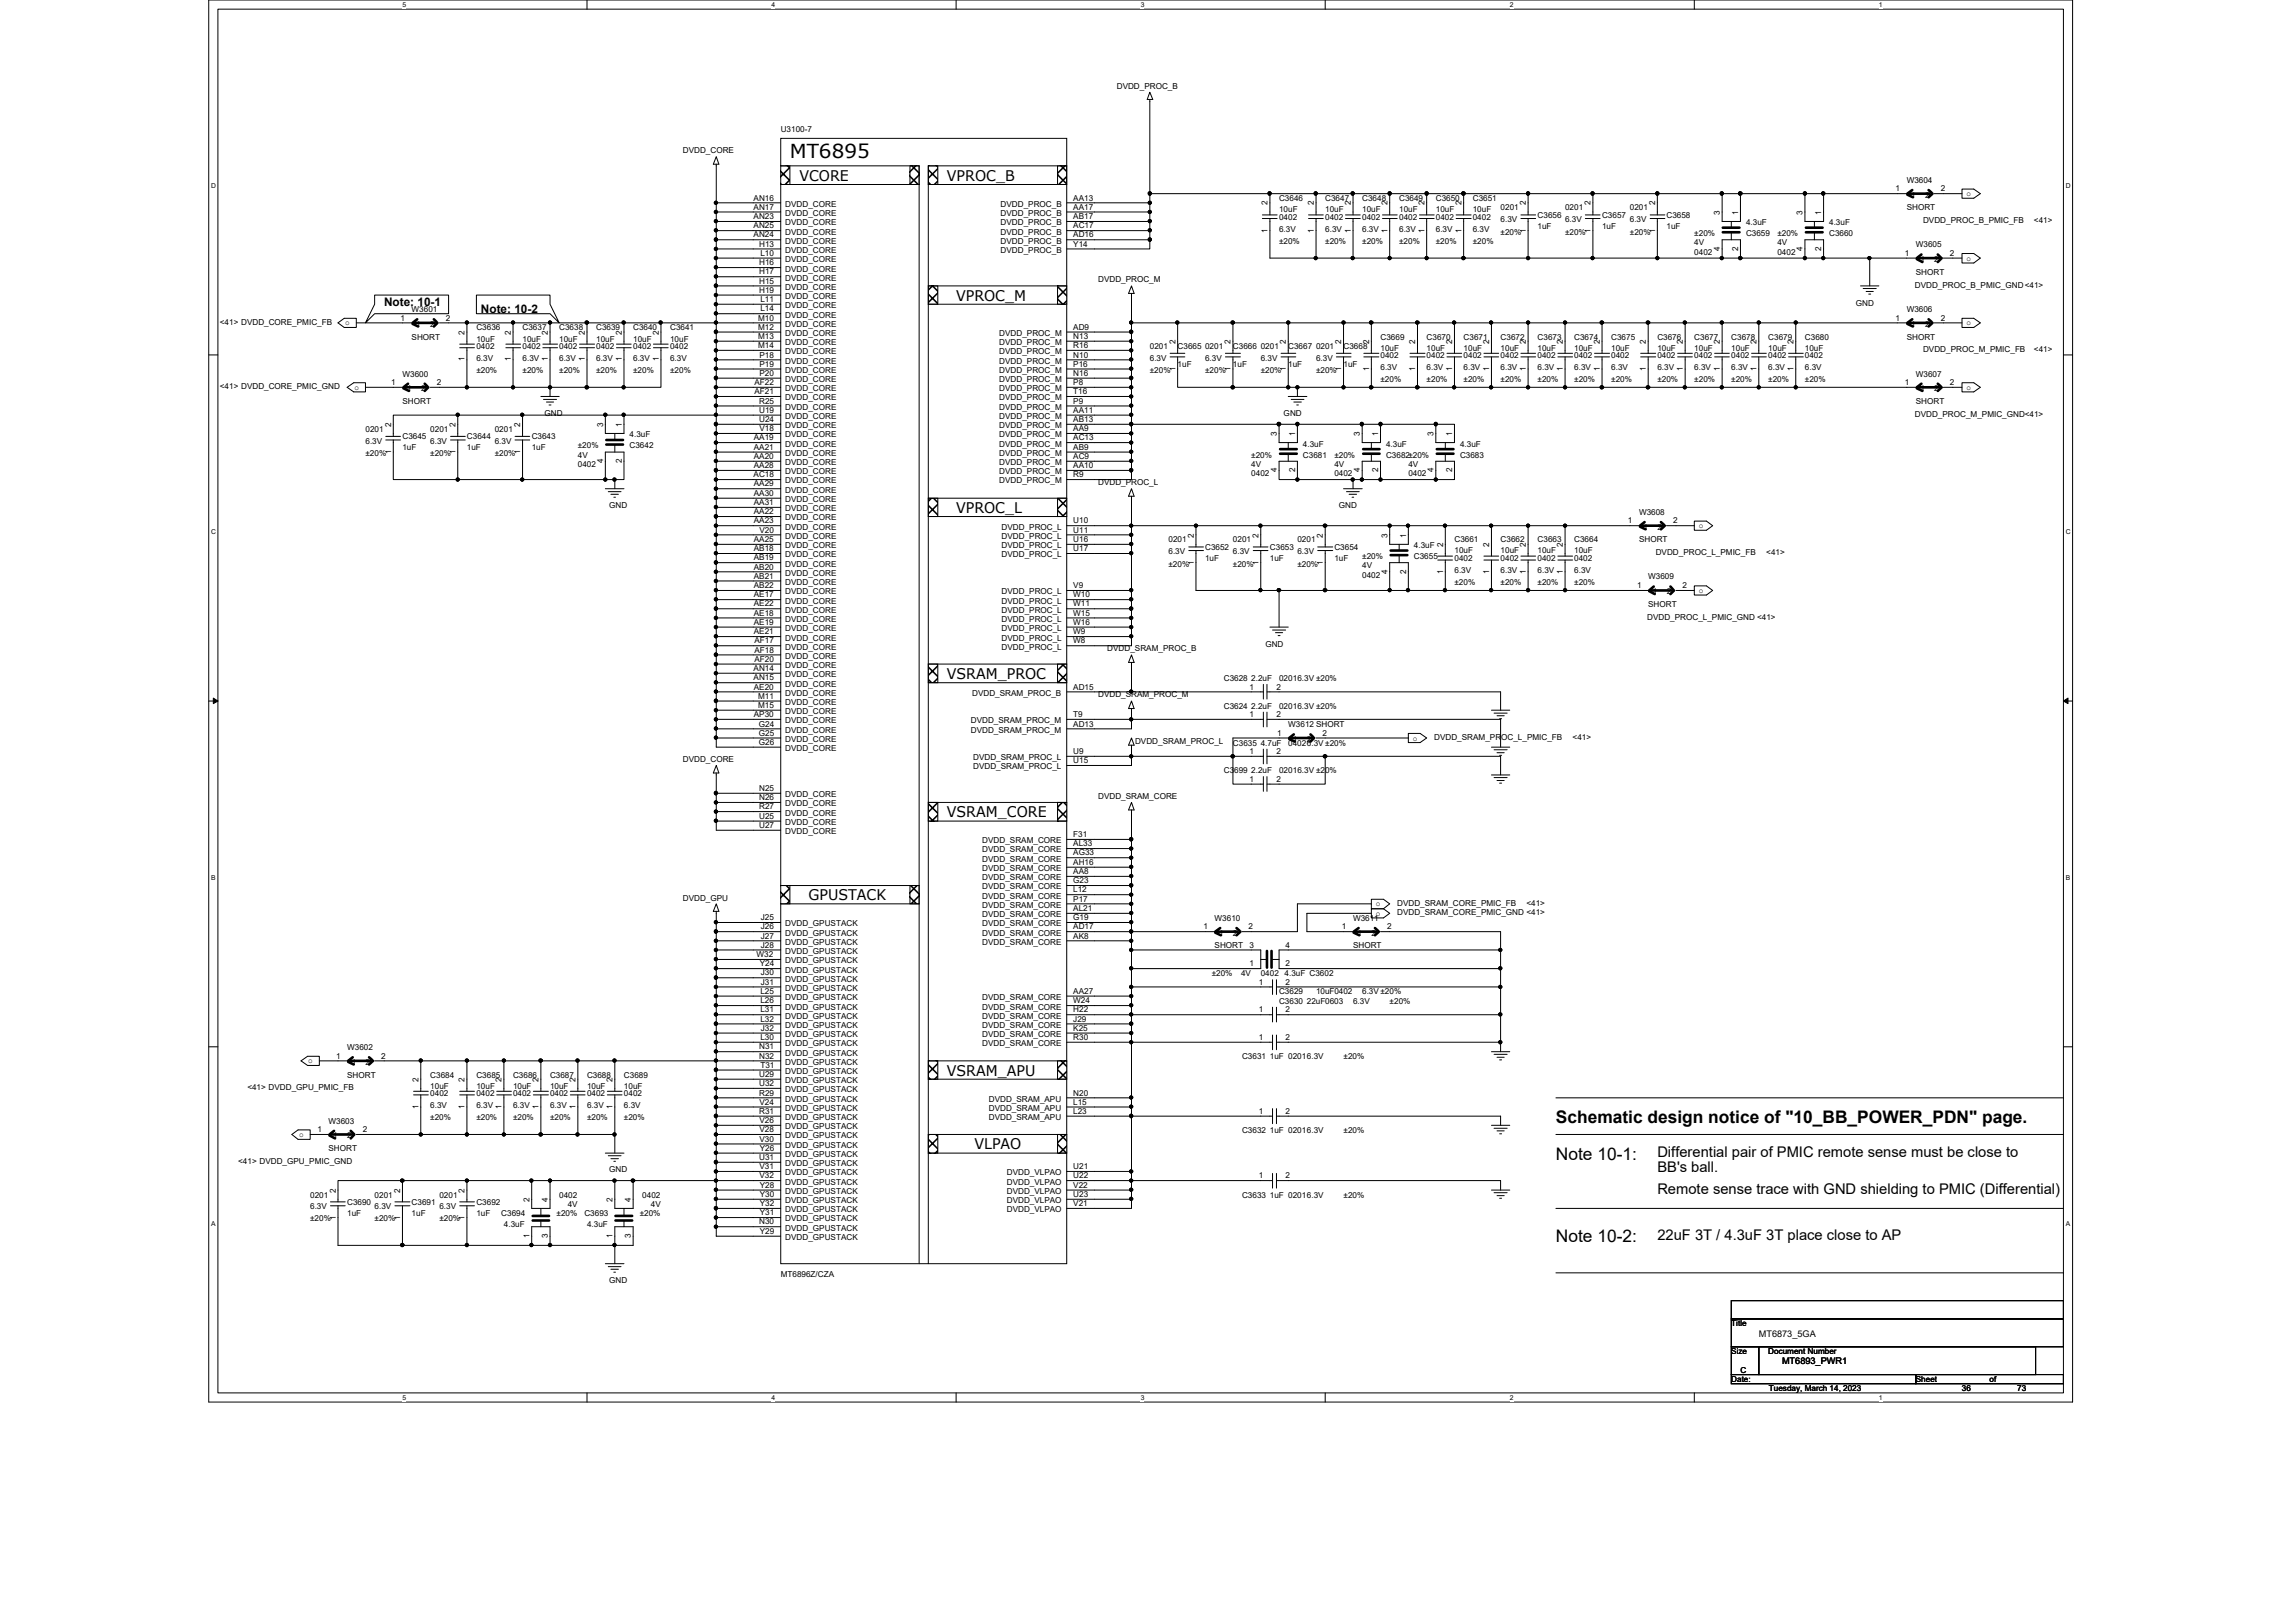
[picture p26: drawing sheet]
<svg xmlns="http://www.w3.org/2000/svg" width="297mm" height="210mm" viewBox="0 0 297 210" stroke-linecap="round" stroke-linejoin="round" font-family="sans-serif">
<defs><g id="words">
<text font-size="2.5" x="102.2" y="20.4">MT6895</text>
<g font-size="2.2">
<text x="201.3" y="145.3">Schematic design notice of &quot;10_BB_POWER_PDN&quot; page.</text>
<text x="201.3" y="150.1">Note 10-1:</text>
<text x="201.3" y="160.8">Note 10-2:</text>
</g>
<g font-size="1.9">
<text x="103.4" y="23.4">VCORE</text>
<text x="122.5" y="23.4">VPROC_B</text>
<text x="123.7" y="38.9">VPROC_M</text>
<text x="123.7" y="66.4">VPROC_L</text>
<text x="122.5" y="87.8">VSRAM_PROC</text>
<text x="122.5" y="105.7">VSRAM_CORE</text>
<text x="104.6" y="116.5">GPUSTACK</text>
<text x="122.5" y="139.2">VSRAM_APU</text>
<text x="126.1" y="148.7">VLPAO</text>
<text x="214.4" y="149.7">Differential pair of PMIC remote sense must be close to</text>
<text x="214.4" y="151.7">BB's ball.</text>
<text x="214.4" y="154.5">Remote sense trace with GND shielding to PMIC (Differential)</text>
<text x="214.4" y="160.4">22uF 3T / 4.3uF 3T place close to AP</text>
</g>
<g font-size="1.5">
<text x="49.7" y="39.6">Note: 10-1</text>
<text x="62.2" y="40.5">Note: 10-2</text>
</g>
<g font-size="1.2">
<text x="227.5" y="173">MT6873_5GA</text>
<text x="230.5" y="176.6">MT6893_PWR1</text>
</g>
<g font-size="1.1">
<text x="144.5" y="11.5">DVDD_PROC_B</text>
<text x="101" y="17.1">U3100-7</text>
<text x="88.3" y="19.8">DVDD_CORE</text>
<text x="246.7" y="23.7">W3604</text>
<text x="97.5" y="26">AN16</text>
<text x="97.5" y="27.1">AN17</text>
<text x="97.5" y="28.4">AN23</text>
<text x="97.5" y="29.5">AN25</text>
<text x="101.6" y="26.8">DVDD_CORE</text>
<text x="101.6" y="27.9">DVDD_CORE</text>
<text x="101.6" y="29.2">DVDD_CORE</text>
<text x="129.5" y="26.8">DVDD_PROC_B</text>
<text x="129.5" y="27.9">DVDD_PROC_B</text>
<text x="129.5" y="29.2">DVDD_PROC_B</text>
<text x="138.9" y="26">AA13</text>
<text x="138.9" y="27.1">AA17</text>
<text x="138.9" y="28.4">AB17</text>
<text x="138.9" y="29.5">AC17</text>
<text x="164" y="26.6" transform="rotate(-90 164 26.6)">2</text>
<text x="165.5" y="26">C3646</text>
<text x="165.5" y="27.5">10uF</text>
<text x="165.5" y="28.4">0402</text>
<text x="165.5" y="30">6.3V</text>
<text x="170" y="26.6" transform="rotate(-90 170 26.6)">2</text>
<text x="171.4" y="26">C3647</text>
<text x="171.4" y="27.5">10uF</text>
<text x="171.4" y="28.4">0402</text>
<text x="171.4" y="30">6.3V</text>
<text x="174.7" y="26.6" transform="rotate(-90 174.7 26.6)">2</text>
<text x="176.2" y="26">C3648</text>
<text x="176.2" y="27.5">10uF</text>
<text x="176.2" y="28.4">0402</text>
<text x="176.2" y="30">6.3V</text>
<text x="179.5" y="26.6" transform="rotate(-90 179.5 26.6)">2</text>
<text x="181" y="26">C3649</text>
<text x="181" y="27.5">10uF</text>
<text x="181" y="28.4">0402</text>
<text x="181" y="30">6.3V</text>
<text x="184.3" y="26.6" transform="rotate(-90 184.3 26.6)">2</text>
<text x="185.8" y="26">C3650</text>
<text x="185.8" y="27.5">10uF</text>
<text x="185.8" y="28.4">0402</text>
<text x="185.8" y="30">6.3V</text>
<text x="189.1" y="26.6" transform="rotate(-90 189.1 26.6)">2</text>
<text x="190.5" y="26">C3651</text>
<text x="190.5" y="27.5">10uF</text>
<text x="190.5" y="28.4">0402</text>
<text x="190.5" y="30">6.3V</text>
<text x="194.1" y="27.2">0201</text>
<text x="194.1" y="28.8">6.3V</text>
<text x="197.4" y="26.6" transform="rotate(-90 197.4 26.6)">2</text>
<text x="198.9" y="28.2">C3656</text>
<text x="198.9" y="29.6">1uF</text>
<text x="202.5" y="27.2">0201</text>
<text x="202.5" y="28.8">6.3V</text>
<text x="205.8" y="26.6" transform="rotate(-90 205.8 26.6)">2</text>
<text x="207.3" y="28.2">C3657</text>
<text x="207.3" y="29.6">1uF</text>
<text x="210.9" y="27.2">0201</text>
<text x="210.9" y="28.8">6.3V</text>
<text x="214.1" y="26.6" transform="rotate(-90 214.1 26.6)">2</text>
<text x="215.6" y="28.2">C3658</text>
<text x="215.6" y="29.6">1uF</text>
<text x="222.5" y="27.8" transform="rotate(-90 222.5 27.8)">3</text>
<text x="224.9" y="27.8" transform="rotate(-90 224.9 27.8)">1</text>
<text x="225.9" y="29.1">4.3uF</text>
<text x="233.2" y="27.8" transform="rotate(-90 233.2 27.8)">3</text>
<text x="235.6" y="27.8" transform="rotate(-90 235.6 27.8)">1</text>
<text x="236.6" y="29.1">4.3uF</text>
<text x="245.2" y="24.8">1</text>
<text x="246.7" y="27.2">SHORT</text>
<text x="247.3" y="25.6">1</text>
<text x="248.8" y="28.9">DVDD_PROC_B_PMIC_FB</text>
<text x="249" y="25.6">2</text>
<text x="251.1" y="24.8">2</text>
<text x="254.4" y="25.4">o</text>
<text x="263.1" y="28.9">&lt;41&gt;</text>
<text x="97.5" y="30.7">AN24</text>
<text x="98.2" y="31.9">H13</text>
<text x="98.2" y="34.3">H16</text>
<text x="98.2" y="35.5">H17</text>
<text x="98.4" y="33.1">L10</text>
<text x="101.6" y="31.5">DVDD_CORE</text>
<text x="101.6" y="30.4">DVDD_CORE</text>
<text x="101.6" y="33.9">DVDD_CORE</text>
<text x="101.6" y="32.7">DVDD_CORE</text>
<text x="101.6" y="35.1">DVDD_CORE</text>
<text x="129.5" y="30.4">DVDD_PROC_B</text>
<text x="129.5" y="31.5">DVDD_PROC_B</text>
<text x="129.5" y="32.7">DVDD_PROC_B</text>
<text x="138.9" y="30.7">AD16</text>
<text x="138.9" y="31.9">Y14</text>
<text x="164" y="30.1" transform="rotate(-90 164 30.1)">1</text>
<text x="165.5" y="31.5">±20%</text>
<text x="170" y="30.1" transform="rotate(-90 170 30.1)">1</text>
<text x="171.4" y="31.5">±20%</text>
<text x="174.7" y="30.1" transform="rotate(-90 174.7 30.1)">1</text>
<text x="176.2" y="31.5">±20%</text>
<text x="179.5" y="30.1" transform="rotate(-90 179.5 30.1)">1</text>
<text x="181" y="31.5">±20%</text>
<text x="184.3" y="30.1" transform="rotate(-90 184.3 30.1)">1</text>
<text x="185.8" y="31.5">±20%</text>
<text x="189.1" y="30.1" transform="rotate(-90 189.1 30.1)">1</text>
<text x="190.5" y="31.5">±20%</text>
<text x="194.1" y="30.4">±20%</text>
<text x="197.4" y="30.1" transform="rotate(-90 197.4 30.1)">1</text>
<text x="202.5" y="30.4">±20%</text>
<text x="205.8" y="30.1" transform="rotate(-90 205.8 30.1)">1</text>
<text x="210.9" y="30.4">±20%</text>
<text x="214.1" y="30.1" transform="rotate(-90 214.1 30.1)">1</text>
<text x="219.2" y="33">0402</text>
<text x="219.2" y="31.7">4V</text>
<text x="219.2" y="30.6">±20%</text>
<text x="222.5" y="32.5" transform="rotate(-90 222.5 32.5)">4</text>
<text x="224.9" y="32.5" transform="rotate(-90 224.9 32.5)">2</text>
<text x="225.9" y="30.6">C3659</text>
<text x="230" y="33">0402</text>
<text x="230" y="31.7">4V</text>
<text x="230" y="30.6">±20%</text>
<text x="233.2" y="32.5" transform="rotate(-90 233.2 32.5)">4</text>
<text x="235.6" y="32.5" transform="rotate(-90 235.6 32.5)">2</text>
<text x="236.6" y="30.6">C3660</text>
<text x="246.4" y="33.1">1</text>
<text x="247.9" y="32">W3605</text>
<text x="247.9" y="35.6">SHORT</text>
<text x="248.5" y="33.9">1</text>
<text x="250.2" y="33.9">2</text>
<text x="252.3" y="33.1">2</text>
<text x="254.4" y="33.7">o</text>
<text x="51.8" y="41.5">1</text>
<text x="53.3" y="40.3">W3601</text>
<text x="57.7" y="41.5">2</text>
<text x="98.1" y="41.5">M10</text>
<text x="98.2" y="36.7">H15</text>
<text x="98.2" y="37.9">H19</text>
<text x="98.4" y="39.1">L11</text>
<text x="98.4" y="40.3">L14</text>
<text x="101.6" y="37.5">DVDD_CORE</text>
<text x="101.6" y="36.3">DVDD_CORE</text>
<text x="101.6" y="38.7">DVDD_CORE</text>
<text x="101.6" y="39.9">DVDD_CORE</text>
<text x="101.6" y="41.1">DVDD_CORE</text>
<text x="142.1" y="36.5">DVDD_PROC_M</text>
<text x="240.1" y="39.5">GND</text>
<text x="245.2" y="41.5">1</text>
<text x="246.7" y="40.3">W3606</text>
<text x="247.7" y="37.3">DVDD_PROC_B_PMIC_GND&lt;41&gt;</text>
<text x="251.1" y="41.5">2</text>
<text x="28.4" y="42">&lt;41&gt; DVDD_CORE_PMIC_FB</text>
<text x="44.7" y="42.1">o</text>
<text x="53.3" y="43.9">SHORT</text>
<text x="53.8" y="42.3">1</text>
<text x="55.7" y="42.3">2</text>
<text x="60.1" y="46.8" transform="rotate(-90 60.1 46.8)">1</text>
<text x="60.1" y="43.3" transform="rotate(-90 60.1 43.3)">2</text>
<text x="61.6" y="42.8">C3636</text>
<text x="61.6" y="44.2">10uF</text>
<text x="61.6" y="45.1">0402</text>
<text x="61.6" y="46.7">6.3V</text>
<text x="66.1" y="46.8" transform="rotate(-90 66.1 46.8)">1</text>
<text x="66.1" y="43.3" transform="rotate(-90 66.1 43.3)">2</text>
<text x="67.6" y="42.8">C3637</text>
<text x="67.6" y="44.2">10uF</text>
<text x="67.6" y="45.1">0402</text>
<text x="67.6" y="46.7">6.3V</text>
<text x="70.9" y="46.8" transform="rotate(-90 70.9 46.8)">1</text>
<text x="70.9" y="43.3" transform="rotate(-90 70.9 43.3)">2</text>
<text x="72.3" y="42.8">C3638</text>
<text x="72.3" y="44.2">10uF</text>
<text x="72.3" y="45.1">0402</text>
<text x="72.3" y="46.7">6.3V</text>
<text x="75.6" y="46.8" transform="rotate(-90 75.6 46.8)">1</text>
<text x="75.6" y="43.3" transform="rotate(-90 75.6 43.3)">2</text>
<text x="77.1" y="42.8">C3639</text>
<text x="77.1" y="44.2">10uF</text>
<text x="77.1" y="45.1">0402</text>
<text x="77.1" y="46.7">6.3V</text>
<text x="80.4" y="46.8" transform="rotate(-90 80.4 46.8)">1</text>
<text x="80.4" y="43.3" transform="rotate(-90 80.4 43.3)">2</text>
<text x="81.9" y="42.8">C3640</text>
<text x="81.9" y="44.2">10uF</text>
<text x="81.9" y="45.1">0402</text>
<text x="81.9" y="46.7">6.3V</text>
<text x="85.2" y="46.8" transform="rotate(-90 85.2 46.8)">1</text>
<text x="85.2" y="43.3" transform="rotate(-90 85.2 43.3)">2</text>
<text x="86.7" y="42.8">C3641</text>
<text x="86.7" y="44.2">10uF</text>
<text x="86.7" y="45.1">0402</text>
<text x="86.7" y="46.7">6.3V</text>
<text x="98.1" y="42.7">M12</text>
<text x="98.1" y="43.9">M13</text>
<text x="98.1" y="45">M14</text>
<text x="98.3" y="46.3">P18</text>
<text x="98.3" y="47.5">P19</text>
<text x="101.6" y="42.3">DVDD_CORE</text>
<text x="101.6" y="43.5">DVDD_CORE</text>
<text x="101.6" y="44.7">DVDD_CORE</text>
<text x="101.6" y="45.8">DVDD_CORE</text>
<text x="101.6" y="47.1">DVDD_CORE</text>
<text x="129.3" y="43.5">DVDD_PROC_M</text>
<text x="129.3" y="47.1">DVDD_PROC_M</text>
<text x="129.3" y="44.7">DVDD_PROC_M</text>
<text x="129.3" y="45.8">DVDD_PROC_M</text>
<text x="138.8" y="42.7">AD9</text>
<text x="138.8" y="46.3">N10</text>
<text x="138.8" y="43.9">N13</text>
<text x="138.8" y="47.5">P16</text>
<text x="138.8" y="45">R16</text>
<text x="148.8" y="45.1">0201</text>
<text x="148.8" y="46.7">6.3V</text>
<text x="152.1" y="44.5" transform="rotate(-90 152.1 44.5)">2</text>
<text x="152.4" y="45.1">C3665</text>
<text x="152.4" y="47.5">1uF</text>
<text x="155.9" y="45.1">0201</text>
<text x="155.9" y="46.7">6.3V</text>
<text x="159.2" y="44.5" transform="rotate(-90 159.2 44.5)">2</text>
<text x="159.5" y="45.1">C3666</text>
<text x="159.5" y="47.5">1uF</text>
<text x="163.1" y="45.1">0201</text>
<text x="163.1" y="46.7">6.3V</text>
<text x="166.4" y="44.5" transform="rotate(-90 166.4 44.5)">2</text>
<text x="166.7" y="45.1">C3667</text>
<text x="166.7" y="47.5">1uF</text>
<text x="170.3" y="45.1">0201</text>
<text x="170.3" y="46.7">6.3V</text>
<text x="173.5" y="44.5" transform="rotate(-90 173.5 44.5)">2</text>
<text x="173.8" y="45.1">C3668</text>
<text x="173.8" y="47.5">1uF</text>
<text x="177.1" y="44.5" transform="rotate(-90 177.1 44.5)">2</text>
<text x="178.6" y="43.9">C3669</text>
<text x="178.6" y="45.4">10uF</text>
<text x="178.6" y="46.3">0402</text>
<text x="178.6" y="47.9">6.3V</text>
<text x="183.1" y="44.5" transform="rotate(-90 183.1 44.5)">2</text>
<text x="184.6" y="43.9">C3670</text>
<text x="184.6" y="45.4">10uF</text>
<text x="184.6" y="46.3">0402</text>
<text x="184.6" y="47.9">6.3V</text>
<text x="187.9" y="44.5" transform="rotate(-90 187.9 44.5)">2</text>
<text x="189.4" y="43.9">C3671</text>
<text x="189.4" y="45.4">10uF</text>
<text x="189.4" y="46.3">0402</text>
<text x="189.4" y="47.9">6.3V</text>
<text x="192.7" y="44.5" transform="rotate(-90 192.7 44.5)">2</text>
<text x="194.1" y="43.9">C3672</text>
<text x="194.1" y="45.4">10uF</text>
<text x="194.1" y="46.3">0402</text>
<text x="194.1" y="47.9">6.3V</text>
<text x="197.4" y="44.5" transform="rotate(-90 197.4 44.5)">2</text>
<text x="198.9" y="43.9">C3673</text>
<text x="198.9" y="45.4">10uF</text>
<text x="198.9" y="46.3">0402</text>
<text x="198.9" y="47.9">6.3V</text>
<text x="202.2" y="44.5" transform="rotate(-90 202.2 44.5)">2</text>
<text x="203.7" y="43.9">C3674</text>
<text x="203.7" y="45.4">10uF</text>
<text x="203.7" y="46.3">0402</text>
<text x="203.7" y="47.9">6.3V</text>
<text x="207" y="44.5" transform="rotate(-90 207 44.5)">2</text>
<text x="208.4" y="43.9">C3675</text>
<text x="208.4" y="45.4">10uF</text>
<text x="208.4" y="46.3">0402</text>
<text x="208.4" y="47.9">6.3V</text>
<text x="212.9" y="44.5" transform="rotate(-90 212.9 44.5)">2</text>
<text x="214.4" y="43.9">C3676</text>
<text x="214.4" y="45.4">10uF</text>
<text x="214.4" y="46.3">0402</text>
<text x="214.4" y="47.9">6.3V</text>
<text x="217.7" y="44.5" transform="rotate(-90 217.7 44.5)">2</text>
<text x="219.2" y="43.9">C3677</text>
<text x="219.2" y="45.4">10uF</text>
<text x="219.2" y="46.3">0402</text>
<text x="219.2" y="47.9">6.3V</text>
<text x="222.5" y="44.5" transform="rotate(-90 222.5 44.5)">2</text>
<text x="224" y="43.9">C3678</text>
<text x="224" y="45.4">10uF</text>
<text x="224" y="46.3">0402</text>
<text x="224" y="47.9">6.3V</text>
<text x="227.2" y="44.5" transform="rotate(-90 227.2 44.5)">2</text>
<text x="228.8" y="43.9">C3679</text>
<text x="228.8" y="45.4">10uF</text>
<text x="228.8" y="46.3">0402</text>
<text x="228.8" y="47.9">6.3V</text>
<text x="232" y="44.5" transform="rotate(-90 232 44.5)">2</text>
<text x="233.5" y="43.9">C3680</text>
<text x="233.5" y="45.4">10uF</text>
<text x="233.5" y="46.3">0402</text>
<text x="233.5" y="47.9">6.3V</text>
<text x="246.7" y="43.9">SHORT</text>
<text x="247.3" y="42.3">1</text>
<text x="248.8" y="45.6">DVDD_PROC_M_PMIC_FB</text>
<text x="249" y="42.3">2</text>
<text x="254.4" y="42.1">o</text>
<text x="263.1" y="45.6">&lt;41&gt;</text>
<text x="28.4" y="50.4">&lt;41&gt; DVDD_CORE_PMIC_GND</text>
<text x="45.8" y="50.5">o</text>
<text x="50.6" y="49.8">1</text>
<text x="52.1" y="48.7">W3600</text>
<text x="52.1" y="52.3">SHORT</text>
<text x="52.7" y="50.6">1</text>
<text x="54.5" y="50.6">2</text>
<text x="56.5" y="49.8">2</text>
<text x="61.6" y="48.3">±20%</text>
<text x="67.6" y="48.3">±20%</text>
<text x="70.4" y="53.8">GND</text>
<text x="72.3" y="48.3">±20%</text>
<text x="77.1" y="48.3">±20%</text>
<text x="81.9" y="48.3">±20%</text>
<text x="86.7" y="48.3">±20%</text>
<text x="97.6" y="51">AF21</text>
<text x="97.6" y="49.8">AF22</text>
<text x="98.2" y="52.2">R25</text>
<text x="98.2" y="53.4">U19</text>
<text x="98.3" y="48.6">P20</text>
<text x="101.6" y="51.8">DVDD_CORE</text>
<text x="101.6" y="50.6">DVDD_CORE</text>
<text x="101.6" y="48.3">DVDD_CORE</text>
<text x="101.6" y="49.4">DVDD_CORE</text>
<text x="101.6" y="53">DVDD_CORE</text>
<text x="129.3" y="49.4">DVDD_PROC_M</text>
<text x="129.3" y="48.3">DVDD_PROC_M</text>
<text x="129.3" y="50.6">DVDD_PROC_M</text>
<text x="129.3" y="53">DVDD_PROC_M</text>
<text x="129.3" y="51.8">DVDD_PROC_M</text>
<text x="138.8" y="53.4">AA11</text>
<text x="138.8" y="48.6">N16</text>
<text x="138.8" y="49.8">P8</text>
<text x="138.8" y="52.2">P9</text>
<text x="138.8" y="51">T16</text>
<text x="148.8" y="48.3">±20%</text>
<text x="152.1" y="48" transform="rotate(-90 152.1 48)">1</text>
<text x="155.9" y="48.3">±20%</text>
<text x="159.2" y="48" transform="rotate(-90 159.2 48)">1</text>
<text x="163.1" y="48.3">±20%</text>
<text x="166.1" y="53.8">GND</text>
<text x="166.4" y="48" transform="rotate(-90 166.4 48)">1</text>
<text x="170.3" y="48.3">±20%</text>
<text x="173.5" y="48" transform="rotate(-90 173.5 48)">1</text>
<text x="177.1" y="48" transform="rotate(-90 177.1 48)">1</text>
<text x="178.6" y="49.4">±20%</text>
<text x="183.1" y="48" transform="rotate(-90 183.1 48)">1</text>
<text x="184.6" y="49.4">±20%</text>
<text x="187.9" y="48" transform="rotate(-90 187.9 48)">1</text>
<text x="189.4" y="49.4">±20%</text>
<text x="192.7" y="48" transform="rotate(-90 192.7 48)">1</text>
<text x="194.1" y="49.4">±20%</text>
<text x="197.4" y="48" transform="rotate(-90 197.4 48)">1</text>
<text x="198.9" y="49.4">±20%</text>
<text x="202.2" y="48" transform="rotate(-90 202.2 48)">1</text>
<text x="203.7" y="49.4">±20%</text>
<text x="207" y="48" transform="rotate(-90 207 48)">1</text>
<text x="208.4" y="49.4">±20%</text>
<text x="212.9" y="48" transform="rotate(-90 212.9 48)">1</text>
<text x="214.4" y="49.4">±20%</text>
<text x="217.7" y="48" transform="rotate(-90 217.7 48)">1</text>
<text x="219.2" y="49.4">±20%</text>
<text x="222.5" y="48" transform="rotate(-90 222.5 48)">1</text>
<text x="224" y="49.4">±20%</text>
<text x="227.2" y="48" transform="rotate(-90 227.2 48)">1</text>
<text x="228.8" y="49.4">±20%</text>
<text x="232" y="48" transform="rotate(-90 232 48)">1</text>
<text x="233.5" y="49.4">±20%</text>
<text x="246.4" y="49.8">1</text>
<text x="247.7" y="54">DVDD_PROC_M_PMIC_GND&lt;41&gt;</text>
<text x="247.9" y="48.7">W3607</text>
<text x="247.9" y="52.3">SHORT</text>
<text x="248.5" y="50.6">1</text>
<text x="250.2" y="50.6">2</text>
<text x="252.3" y="49.8">2</text>
<text x="254.4" y="50.5">o</text>
<text x="47.3" y="55.9">0201</text>
<text x="47.3" y="57.4">6.3V</text>
<text x="47.3" y="59">±20%</text>
<text x="50.6" y="58.7" transform="rotate(-90 50.6 58.7)">1</text>
<text x="50.6" y="55.2" transform="rotate(-90 50.6 55.2)">2</text>
<text x="52.1" y="56.9">C3645</text>
<text x="52.1" y="58.3">1uF</text>
<text x="55.7" y="55.9">0201</text>
<text x="55.7" y="57.4">6.3V</text>
<text x="55.7" y="59">±20%</text>
<text x="58.9" y="58.7" transform="rotate(-90 58.9 58.7)">1</text>
<text x="58.9" y="55.2" transform="rotate(-90 58.9 55.2)">2</text>
<text x="60.4" y="56.9">C3644</text>
<text x="60.4" y="58.3">1uF</text>
<text x="64" y="55.9">0201</text>
<text x="64" y="57.4">6.3V</text>
<text x="64" y="59">±20%</text>
<text x="67.3" y="58.7" transform="rotate(-90 67.3 58.7)">1</text>
<text x="67.3" y="55.2" transform="rotate(-90 67.3 55.2)">2</text>
<text x="68.8" y="56.9">C3643</text>
<text x="68.8" y="58.3">1uF</text>
<text x="74.8" y="59.2">4V</text>
<text x="74.8" y="58">±20%</text>
<text x="78" y="59.9" transform="rotate(-90 78 59.9)">4</text>
<text x="78" y="55.2" transform="rotate(-90 78 55.2)">3</text>
<text x="80.4" y="59.9" transform="rotate(-90 80.4 59.9)">2</text>
<text x="80.4" y="55.2" transform="rotate(-90 80.4 55.2)">1</text>
<text x="81.4" y="58">C3642</text>
<text x="81.4" y="56.6">4.3uF</text>
<text x="97.5" y="57">AA19</text>
<text x="97.5" y="58.2">AA21</text>
<text x="97.5" y="59.4">AA20</text>
<text x="98.2" y="54.6">U24</text>
<text x="98.3" y="55.8">V18</text>
<text x="101.6" y="57.8">DVDD_CORE</text>
<text x="101.6" y="59">DVDD_CORE</text>
<text x="101.6" y="54.2">DVDD_CORE</text>
<text x="101.6" y="55.4">DVDD_CORE</text>
<text x="101.6" y="56.6">DVDD_CORE</text>
<text x="129.3" y="54.2">DVDD_PROC_M</text>
<text x="129.3" y="56.6">DVDD_PROC_M</text>
<text x="129.3" y="55.4">DVDD_PROC_M</text>
<text x="129.3" y="59">DVDD_PROC_M</text>
<text x="129.3" y="57.8">DVDD_PROC_M</text>
<text x="138.8" y="55.8">AA9</text>
<text x="138.8" y="54.6">AB13</text>
<text x="138.8" y="58.2">AB9</text>
<text x="138.8" y="57">AC13</text>
<text x="138.8" y="59.4">AC9</text>
<text x="161.9" y="59.2">±20%</text>
<text x="165.2" y="56.4" transform="rotate(-90 165.2 56.4)">3</text>
<text x="167.6" y="56.4" transform="rotate(-90 167.6 56.4)">1</text>
<text x="168.6" y="59.2">C3681</text>
<text x="168.6" y="57.8">4.3uF</text>
<text x="172.6" y="59.2">±20%</text>
<text x="175.9" y="56.4" transform="rotate(-90 175.9 56.4)">3</text>
<text x="178.3" y="56.4" transform="rotate(-90 178.3 56.4)">1</text>
<text x="179.3" y="59.2">C3682±20%</text>
<text x="179.3" y="57.8">4.3uF</text>
<text x="185.5" y="56.4" transform="rotate(-90 185.5 56.4)">3</text>
<text x="187.9" y="56.4" transform="rotate(-90 187.9 56.4)">1</text>
<text x="188.9" y="59.2">C3683</text>
<text x="188.9" y="57.8">4.3uF</text>
<text x="74.8" y="60.4">0402</text>
<text x="78.8" y="65.8">GND</text>
<text x="97.5" y="61.8">AC18</text>
<text x="97.5" y="60.6">AA28</text>
<text x="97.5" y="62.9">AA29</text>
<text x="97.5" y="65.4">AA31</text>
<text x="97.5" y="64.2">AA30</text>
<text x="101.6" y="61.4">DVDD_CORE</text>
<text x="101.6" y="63.8">DVDD_CORE</text>
<text x="101.6" y="60.2">DVDD_CORE</text>
<text x="101.6" y="65">DVDD_CORE</text>
<text x="101.6" y="62.6">DVDD_CORE</text>
<text x="129.3" y="60.2">DVDD_PROC_M</text>
<text x="129.3" y="61.4">DVDD_PROC_M</text>
<text x="129.3" y="62.6">DVDD_PROC_M</text>
<text x="138.8" y="60.6">AA10</text>
<text x="138.8" y="61.8">R9</text>
<text x="142.1" y="62.8">DVDD_PROC_L</text>
<text x="161.9" y="61.6">0402</text>
<text x="161.9" y="60.4">4V</text>
<text x="165.2" y="61.1" transform="rotate(-90 165.2 61.1)">4</text>
<text x="167.6" y="61.1" transform="rotate(-90 167.6 61.1)">2</text>
<text x="172.6" y="61.6">0402</text>
<text x="172.6" y="60.4">4V</text>
<text x="173.2" y="65.8">GND</text>
<text x="175.9" y="61.1" transform="rotate(-90 175.9 61.1)">4</text>
<text x="178.3" y="61.1" transform="rotate(-90 178.3 61.1)">2</text>
<text x="182.2" y="61.6">0402</text>
<text x="182.2" y="60.4">4V</text>
<text x="185.5" y="61.1" transform="rotate(-90 185.5 61.1)">4</text>
<text x="187.9" y="61.1" transform="rotate(-90 187.9 61.1)">2</text>
<text x="97.5" y="66.5">AA22</text>
<text x="97.5" y="67.7">AA23</text>
<text x="97.5" y="70.1">AA25</text>
<text x="97.5" y="71.3">AB18</text>
<text x="98.3" y="68.9">V20</text>
<text x="101.6" y="66.2">DVDD_CORE</text>
<text x="101.6" y="67.4">DVDD_CORE</text>
<text x="101.6" y="68.5">DVDD_CORE</text>
<text x="101.6" y="71">DVDD_CORE</text>
<text x="101.6" y="69.7">DVDD_CORE</text>
<text x="129.6" y="71">DVDD_PROC_L</text>
<text x="129.6" y="68.5">DVDD_PROC_L</text>
<text x="129.6" y="69.7">DVDD_PROC_L</text>
<text x="138.8" y="70.1">U16</text>
<text x="138.8" y="71.3">U17</text>
<text x="138.8" y="67.7">U10</text>
<text x="138.8" y="68.9">U11</text>
<text x="151.2" y="70.2">0201</text>
<text x="151.2" y="71.8">6.3V</text>
<text x="154.4" y="69.6" transform="rotate(-90 154.4 69.6)">2</text>
<text x="155.9" y="71.2">C3652</text>
<text x="159.5" y="70.2">0201</text>
<text x="159.5" y="71.8">6.3V</text>
<text x="162.8" y="69.6" transform="rotate(-90 162.8 69.6)">2</text>
<text x="164.3" y="71.2">C3653</text>
<text x="167.8" y="70.2">0201</text>
<text x="167.8" y="71.8">6.3V</text>
<text x="171.2" y="69.6" transform="rotate(-90 171.2 69.6)">2</text>
<text x="172.6" y="71.2">C3654</text>
<text x="179.5" y="69.6" transform="rotate(-90 179.5 69.6)">3</text>
<text x="181.9" y="69.6" transform="rotate(-90 181.9 69.6)">1</text>
<text x="182.9" y="70.9">4.3uF</text>
<text x="186.7" y="70.8" transform="rotate(-90 186.7 70.8)">2</text>
<text x="188.2" y="70.2">C3661</text>
<text x="188.2" y="71.6">10uF</text>
<text x="192.7" y="70.8" transform="rotate(-90 192.7 70.8)">2</text>
<text x="194.1" y="70.2">C3662</text>
<text x="194.1" y="71.6">10uF</text>
<text x="197.4" y="70.8" transform="rotate(-90 197.4 70.8)">2</text>
<text x="198.9" y="70.2">C3663</text>
<text x="198.9" y="71.6">10uF</text>
<text x="202.2" y="70.8" transform="rotate(-90 202.2 70.8)">2</text>
<text x="203.7" y="70.2">C3664</text>
<text x="203.7" y="71.6">10uF</text>
<text x="210.6" y="67.7">1</text>
<text x="212" y="66.6">W3608</text>
<text x="212" y="70.2">SHORT</text>
<text x="212.6" y="68.5">1</text>
<text x="214.2" y="71.9">DVDD_PROC_L_PMIC_FB</text>
<text x="214.4" y="68.5">2</text>
<text x="216.4" y="67.7">2</text>
<text x="219.8" y="68.4">o</text>
<text x="228.5" y="71.9">&lt;41&gt;</text>
<text x="97.5" y="72.5">AB19</text>
<text x="97.5" y="73.7">AB20</text>
<text x="97.5" y="74.9">AB21</text>
<text x="97.5" y="76.1">AB22</text>
<text x="97.5" y="77.3">AE17</text>
<text x="101.6" y="72.1">DVDD_CORE</text>
<text x="101.6" y="73.3">DVDD_CORE</text>
<text x="101.6" y="74.5">DVDD_CORE</text>
<text x="101.6" y="75.7">DVDD_CORE</text>
<text x="101.6" y="76.9">DVDD_CORE</text>
<text x="129.6" y="72.1">DVDD_PROC_L</text>
<text x="129.6" y="76.9">DVDD_PROC_L</text>
<text x="138.8" y="76.1">V9</text>
<text x="138.8" y="77.3">W10</text>
<text x="151.2" y="73.3">±20%</text>
<text x="154.4" y="73.1" transform="rotate(-90 154.4 73.1)">1</text>
<text x="155.9" y="72.6">1uF</text>
<text x="159.5" y="73.3">±20%</text>
<text x="162.8" y="73.1" transform="rotate(-90 162.8 73.1)">1</text>
<text x="164.3" y="72.6">1uF</text>
<text x="167.8" y="73.3">±20%</text>
<text x="171.2" y="73.1" transform="rotate(-90 171.2 73.1)">1</text>
<text x="172.6" y="72.6">1uF</text>
<text x="176.2" y="74.8">0402</text>
<text x="176.2" y="73.5">4V</text>
<text x="176.2" y="72.3">±20%</text>
<text x="179.5" y="74.3" transform="rotate(-90 179.5 74.3)">4</text>
<text x="181.9" y="74.3" transform="rotate(-90 181.9 74.3)">2</text>
<text x="182.9" y="72.3">C3655</text>
<text x="186.7" y="74.3" transform="rotate(-90 186.7 74.3)">1</text>
<text x="188.2" y="72.6">0402</text>
<text x="188.2" y="74.1">6.3V</text>
<text x="188.2" y="75.7">±20%</text>
<text x="192.7" y="74.3" transform="rotate(-90 192.7 74.3)">1</text>
<text x="194.1" y="72.6">0402</text>
<text x="194.1" y="74.1">6.3V</text>
<text x="194.1" y="75.7">±20%</text>
<text x="197.4" y="74.3" transform="rotate(-90 197.4 74.3)">1</text>
<text x="198.9" y="72.6">0402</text>
<text x="198.9" y="74.1">6.3V</text>
<text x="198.9" y="75.7">±20%</text>
<text x="202.2" y="74.3" transform="rotate(-90 202.2 74.3)">1</text>
<text x="203.7" y="72.6">0402</text>
<text x="203.7" y="74.1">6.3V</text>
<text x="203.7" y="75.7">±20%</text>
<text x="211.8" y="76.1">1</text>
<text x="213.2" y="75">W3609</text>
<text x="213.8" y="76.9">1</text>
<text x="215.6" y="76.9">2</text>
<text x="217.7" y="76.1">2</text>
<text x="219.8" y="76.8">o</text>
<text x="97.5" y="79.7">AE18</text>
<text x="97.5" y="80.9">AE19</text>
<text x="97.5" y="82.1">AE21</text>
<text x="97.5" y="78.5">AE22</text>
<text x="97.6" y="83.3">AF17</text>
<text x="101.6" y="78.1">DVDD_CORE</text>
<text x="101.6" y="80.5">DVDD_CORE</text>
<text x="101.6" y="81.7">DVDD_CORE</text>
<text x="101.6" y="82.9">DVDD_CORE</text>
<text x="101.6" y="79.3">DVDD_CORE</text>
<text x="129.6" y="78.1">DVDD_PROC_L</text>
<text x="129.6" y="79.3">DVDD_PROC_L</text>
<text x="129.6" y="80.5">DVDD_PROC_L</text>
<text x="129.6" y="81.7">DVDD_PROC_L</text>
<text x="129.6" y="82.9">DVDD_PROC_L</text>
<text x="138.8" y="78.5">W11</text>
<text x="138.8" y="79.7">W15</text>
<text x="138.8" y="80.9">W16</text>
<text x="138.8" y="82.1">W9</text>
<text x="138.8" y="83.3">W8</text>
<text x="163.7" y="83.7">GND</text>
<text x="213.1" y="80.2">DVDD_PROC_L_PMIC_GND &lt;41&gt;</text>
<text x="213.2" y="78.6">SHORT</text>
<text x="97.5" y="86.8">AN14</text>
<text x="97.5" y="88.1">AN15</text>
<text x="97.5" y="89.2">AE20</text>
<text x="97.6" y="84.5">AF18</text>
<text x="97.6" y="85.6">AF20</text>
<text x="101.6" y="84.1">DVDD_CORE</text>
<text x="101.6" y="85.3">DVDD_CORE</text>
<text x="101.6" y="86.4">DVDD_CORE</text>
<text x="101.6" y="87.6">DVDD_CORE</text>
<text x="101.6" y="88.9">DVDD_CORE</text>
<text x="129.6" y="84.1">DVDD_PROC_L</text>
<text x="138.8" y="89.2">AD15</text>
<text x="143.3" y="84.3">DVDD_SRAM_PROC_B</text>
<text x="158.3" y="88.1">C3628 2.2uF</text>
<text x="161.7" y="89.2">1</text>
<text x="165.1" y="89.2">2</text>
<text x="165.5" y="88.1">02016.3V ±20%</text>
<text x="97.5" y="92.8">AP30</text>
<text x="98.1" y="90.4">M11</text>
<text x="98.1" y="91.6">M15</text>
<text x="98.2" y="94">G24</text>
<text x="98.2" y="95.2">G25</text>
<text x="101.6" y="90">DVDD_CORE</text>
<text x="101.6" y="91.2">DVDD_CORE</text>
<text x="101.6" y="92.4">DVDD_CORE</text>
<text x="101.6" y="93.6">DVDD_CORE</text>
<text x="101.6" y="94.8">DVDD_CORE</text>
<text x="125.6" y="94.8">DVDD_SRAM_PROC_M</text>
<text x="125.6" y="93.6">DVDD_SRAM_PROC_M</text>
<text x="125.8" y="90">DVDD_SRAM_PROC_B</text>
<text x="138.9" y="94">AD13</text>
<text x="138.9" y="92.8">T9</text>
<text x="142.1" y="90.3">DVDD_SRAM_PROC_M</text>
<text x="158.3" y="91.7">C3624 2.2uF</text>
<text x="161.7" y="92.8">1</text>
<text x="165.1" y="92.8">2</text>
<text x="165.2" y="95.2">1</text>
<text x="165.5" y="91.7">02016.3V ±20%</text>
<text x="166.7" y="94.1">W3612 SHORT</text>
<text x="171.1" y="95.2">2</text>
<text x="182.8" y="95.8">o</text>
<text x="185.5" y="95.8">DVDD_SRAM_PROC_L_PMIC_FB</text>
<text x="203.4" y="95.8">&lt;41&gt;</text>
<text x="88.3" y="98.6">DVDD_CORE</text>
<text x="98.2" y="96.4">G26</text>
<text x="101.6" y="96">DVDD_CORE</text>
<text x="101.6" y="97.2">DVDD_CORE</text>
<text x="125.9" y="99.6">DVDD_SRAM_PROC_L</text>
<text x="125.9" y="98.4">DVDD_SRAM_PROC_L</text>
<text x="138.9" y="98.8">U15</text>
<text x="138.9" y="97.6">U9</text>
<text x="146.9" y="96.2">DVDD_SRAM_PROC_L</text>
<text x="158.3" y="100">C3699 2.2uF</text>
<text x="159.5" y="96.5">C3635 4.7uF</text>
<text x="161.7" y="97.6">1</text>
<text x="161.7" y="101.2">1</text>
<text x="165.1" y="97.6">2</text>
<text x="165.1" y="101.2">2</text>
<text x="165.5" y="100">02016.3V ±20%</text>
<text x="166.7" y="96.5">04026.3V ±20%</text>
<text x="167.3" y="96">1</text>
<text x="169.1" y="96">2</text>
<text x="98.2" y="102.4">N25</text>
<text x="98.2" y="103.5">N26</text>
<text x="98.2" y="104.7">R27</text>
<text x="98.2" y="106">U25</text>
<text x="98.2" y="107.1">U27</text>
<text x="101.6" y="103.2">DVDD_CORE</text>
<text x="101.6" y="104.4">DVDD_CORE</text>
<text x="101.6" y="105.5">DVDD_CORE</text>
<text x="101.6" y="106.8">DVDD_CORE</text>
<text x="101.6" y="107.9">DVDD_CORE</text>
<text x="142.1" y="103.4">DVDD_SRAM_CORE</text>
<text x="127.1" y="112.7">DVDD_SRAM_CORE</text>
<text x="127.1" y="113.9">DVDD_SRAM_CORE</text>
<text x="127.1" y="111.5">DVDD_SRAM_CORE</text>
<text x="127.1" y="110.3">DVDD_SRAM_CORE</text>
<text x="127.1" y="109.1">DVDD_SRAM_CORE</text>
<text x="138.9" y="111.9">AH16</text>
<text x="138.9" y="113.1">AA8</text>
<text x="138.9" y="110.7">AG33</text>
<text x="138.9" y="109.5">AL33</text>
<text x="138.9" y="108.3">F31</text>
<text x="88.3" y="116.5">DVDD_GPU</text>
<text x="98.4" y="119.1">J25</text>
<text x="101.6" y="119.9">DVDD_GPUSTACK</text>
<text x="127.1" y="119.9">DVDD_SRAM_CORE</text>
<text x="127.1" y="115.1">DVDD_SRAM_CORE</text>
<text x="127.1" y="116.3">DVDD_SRAM_CORE</text>
<text x="127.1" y="117.5">DVDD_SRAM_CORE</text>
<text x="127.1" y="118.7">DVDD_SRAM_CORE</text>
<text x="138.9" y="119.1">G19</text>
<text x="138.9" y="114.3">G23</text>
<text x="138.9" y="115.5">L12</text>
<text x="138.9" y="116.7">P17</text>
<text x="138.9" y="117.9">AL21</text>
<text x="157.1" y="119.2">W3610</text>
<text x="175" y="119.2">W3611</text>
<text x="178" y="117.3">o</text>
<text x="178" y="118.5">o</text>
<text x="180.8" y="117.2">DVDD_SRAM_CORE_PMIC_FB</text>
<text x="180.8" y="118.4">DVDD_SRAM_CORE_PMIC_GND &lt;41&gt;</text>
<text x="197.5" y="117.2">&lt;41&gt;</text>
<text x="97.9" y="123.9">W32</text>
<text x="98.3" y="125.1">Y24</text>
<text x="98.4" y="120.3">J26</text>
<text x="98.4" y="121.5">J27</text>
<text x="98.4" y="122.6">J28</text>
<text x="101.6" y="121.1">DVDD_GPUSTACK</text>
<text x="101.6" y="122.3">DVDD_GPUSTACK</text>
<text x="101.6" y="123.4">DVDD_GPUSTACK</text>
<text x="101.6" y="124.7">DVDD_GPUSTACK</text>
<text x="101.6" y="125.9">DVDD_GPUSTACK</text>
<text x="127.1" y="121.1">DVDD_SRAM_CORE</text>
<text x="127.1" y="122.3">DVDD_SRAM_CORE</text>
<text x="138.9" y="120.3">AD17</text>
<text x="138.9" y="121.5">AK8</text>
<text x="155.7" y="120.3">1</text>
<text x="157.1" y="122.7">SHORT</text>
<text x="157.7" y="121.1">1</text>
<text x="159.5" y="121.1">2</text>
<text x="161.5" y="120.3">2</text>
<text x="161.7" y="125.1">1</text>
<text x="161.7" y="122.6">3</text>
<text x="166.3" y="125.1">2</text>
<text x="166.3" y="122.6">4</text>
<text x="173.6" y="120.3">1</text>
<text x="175" y="122.7">SHORT</text>
<text x="175.6" y="121.1">1</text>
<text x="177.4" y="121.1">2</text>
<text x="179.4" y="120.3">2</text>
<text x="98.4" y="128.6">L25</text>
<text x="98.4" y="129.8">L26</text>
<text x="98.4" y="131">L31</text>
<text x="98.4" y="126.2">J30</text>
<text x="98.4" y="127.4">J31</text>
<text x="101.6" y="127">DVDD_GPUSTACK</text>
<text x="101.6" y="128.2">DVDD_GPUSTACK</text>
<text x="101.6" y="129.4">DVDD_GPUSTACK</text>
<text x="101.6" y="130.6">DVDD_GPUSTACK</text>
<text x="101.6" y="131.8">DVDD_GPUSTACK</text>
<text x="127.1" y="131.8">DVDD_SRAM_CORE</text>
<text x="127.1" y="130.6">DVDD_SRAM_CORE</text>
<text x="127.1" y="129.4">DVDD_SRAM_CORE</text>
<text x="138.9" y="131">H22</text>
<text x="138.9" y="129.8">W24</text>
<text x="138.9" y="128.6">AA27</text>
<text x="156.8" y="126.3">±20%</text>
<text x="160.6" y="126.3">4V</text>
<text x="162.9" y="131">1</text>
<text x="162.9" y="127.4">1</text>
<text x="163.1" y="126.3">0402</text>
<text x="165.5" y="129.9">C3630 22uF0603</text>
<text x="165.5" y="128.7">C3629</text>
<text x="166.2" y="126.3">4.3uF C3602</text>
<text x="166.3" y="131">2</text>
<text x="166.3" y="127.4">2</text>
<text x="170.3" y="128.7">10uF0402</text>
<text x="175" y="129.9">6.3V</text>
<text x="176.2" y="128.7">6.3V ±20%</text>
<text x="179.8" y="129.9">±20%</text>
<text x="39.9" y="137.6">o</text>
<text x="43.5" y="137">1</text>
<text x="44.9" y="135.8">W3602</text>
<text x="45.5" y="137.8">1</text>
<text x="47.3" y="137.8">2</text>
<text x="49.3" y="137">2</text>
<text x="98.2" y="135.8">N31</text>
<text x="98.2" y="137">N32</text>
<text x="98.4" y="132.2">L32</text>
<text x="98.4" y="134.6">L30</text>
<text x="98.4" y="133.4">J32</text>
<text x="101.6" y="133">DVDD_GPUSTACK</text>
<text x="101.6" y="134.2">DVDD_GPUSTACK</text>
<text x="101.6" y="135.4">DVDD_GPUSTACK</text>
<text x="101.6" y="136.6">DVDD_GPUSTACK</text>
<text x="101.6" y="137.8">DVDD_GPUSTACK</text>
<text x="127.1" y="133">DVDD_SRAM_CORE</text>
<text x="127.1" y="134.2">DVDD_SRAM_CORE</text>
<text x="127.1" y="135.4">DVDD_SRAM_CORE</text>
<text x="138.9" y="132.2">J29</text>
<text x="138.9" y="133.4">K25</text>
<text x="138.9" y="134.6">R30</text>
<text x="160.7" y="137.1">C3631 1uF 02016.3V</text>
<text x="162.9" y="134.6">1</text>
<text x="166.3" y="134.6">2</text>
<text x="173.8" y="137.1">±20%</text>
<text x="32" y="141.1">&lt;41&gt; DVDD_GPU_PMIC_FB</text>
<text x="44.9" y="139.4">SHORT</text>
<text x="54.1" y="143.5" transform="rotate(-90 54.1 143.5)">1</text>
<text x="54.1" y="140" transform="rotate(-90 54.1 140)">2</text>
<text x="55.7" y="139.4">C3684</text>
<text x="55.7" y="140.9">10uF</text>
<text x="55.7" y="141.8">0402</text>
<text x="55.7" y="143.4">6.3V</text>
<text x="60.1" y="143.5" transform="rotate(-90 60.1 143.5)">1</text>
<text x="60.1" y="140" transform="rotate(-90 60.1 140)">2</text>
<text x="61.6" y="139.4">C3685</text>
<text x="61.6" y="140.9">10uF</text>
<text x="61.6" y="141.8">0402</text>
<text x="61.6" y="143.4">6.3V</text>
<text x="64.9" y="143.5" transform="rotate(-90 64.9 143.5)">1</text>
<text x="64.9" y="140" transform="rotate(-90 64.9 140)">2</text>
<text x="66.4" y="139.4">C3686</text>
<text x="66.4" y="140.9">10uF</text>
<text x="66.4" y="141.8">0402</text>
<text x="66.4" y="143.4">6.3V</text>
<text x="69.7" y="143.5" transform="rotate(-90 69.7 143.5)">1</text>
<text x="69.7" y="140" transform="rotate(-90 69.7 140)">2</text>
<text x="71.2" y="139.4">C3687</text>
<text x="71.2" y="140.9">10uF</text>
<text x="71.2" y="141.8">0402</text>
<text x="71.2" y="143.4">6.3V</text>
<text x="74.5" y="143.5" transform="rotate(-90 74.5 143.5)">1</text>
<text x="74.5" y="140" transform="rotate(-90 74.5 140)">2</text>
<text x="75.9" y="139.4">C3688</text>
<text x="75.9" y="140.9">10uF</text>
<text x="75.9" y="141.8">0402</text>
<text x="75.9" y="143.4">6.3V</text>
<text x="79.2" y="143.5" transform="rotate(-90 79.2 143.5)">1</text>
<text x="79.2" y="140" transform="rotate(-90 79.2 140)">2</text>
<text x="80.7" y="139.4">C3689</text>
<text x="80.7" y="140.9">10uF</text>
<text x="80.7" y="141.8">0402</text>
<text x="80.7" y="143.4">6.3V</text>
<text x="98.2" y="139.4">U29</text>
<text x="98.2" y="140.5">U32</text>
<text x="98.2" y="141.8">R29</text>
<text x="98.3" y="143">V24</text>
<text x="98.4" y="138.2">T31</text>
<text x="101.6" y="139">DVDD_GPUSTACK</text>
<text x="101.6" y="140.2">DVDD_GPUSTACK</text>
<text x="101.6" y="141.4">DVDD_GPUSTACK</text>
<text x="101.6" y="142.6">DVDD_GPUSTACK</text>
<text x="101.6" y="143.8">DVDD_GPUSTACK</text>
<text x="127.9" y="143.8">DVDD_SRAM_APU</text>
<text x="127.9" y="142.6">DVDD_SRAM_APU</text>
<text x="138.9" y="143">L15</text>
<text x="138.9" y="141.8">N20</text>
<text x="38.7" y="147.2">o</text>
<text x="41.1" y="146.5">1</text>
<text x="42.5" y="145.4">W3603</text>
<text x="42.5" y="149">SHORT</text>
<text x="43.1" y="147.3">1</text>
<text x="44.9" y="147.3">2</text>
<text x="46.9" y="146.5">2</text>
<text x="55.7" y="144.9">±20%</text>
<text x="61.6" y="144.9">±20%</text>
<text x="66.4" y="144.9">±20%</text>
<text x="71.2" y="144.9">±20%</text>
<text x="75.9" y="144.9">±20%</text>
<text x="80.7" y="144.9">±20%</text>
<text x="98.2" y="144.1">R31</text>
<text x="98.3" y="145.3">V26</text>
<text x="98.3" y="146.5">V28</text>
<text x="98.3" y="147.7">V30</text>
<text x="98.3" y="148.9">Y26</text>
<text x="101.6" y="144.9">DVDD_GPUSTACK</text>
<text x="101.6" y="146.1">DVDD_GPUSTACK</text>
<text x="101.6" y="147.3">DVDD_GPUSTACK</text>
<text x="101.6" y="148.5">DVDD_GPUSTACK</text>
<text x="101.6" y="149.7">DVDD_GPUSTACK</text>
<text x="127.9" y="144.9">DVDD_SRAM_APU</text>
<text x="138.9" y="144.1">L23</text>
<text x="160.7" y="146.6">C3632 1uF 02016.3V</text>
<text x="162.9" y="144.1">1</text>
<text x="166.3" y="144.1">2</text>
<text x="173.8" y="146.6">±20%</text>
<text x="30.8" y="150.7">&lt;41&gt; DVDD_GPU_PMIC_GND</text>
<text x="40.1" y="155">0201</text>
<text x="43.4" y="154.3" transform="rotate(-90 43.4 154.3)">2</text>
<text x="44.9" y="155.9">C3690</text>
<text x="48.5" y="155">0201</text>
<text x="51.8" y="154.3" transform="rotate(-90 51.8 154.3)">2</text>
<text x="53.3" y="155.9">C3691</text>
<text x="56.9" y="155">0201</text>
<text x="60.1" y="154.3" transform="rotate(-90 60.1 154.3)">2</text>
<text x="61.6" y="155.9">C3692</text>
<text x="68.5" y="155.5" transform="rotate(-90 68.5 155.5)">2</text>
<text x="70.9" y="155.5" transform="rotate(-90 70.9 155.5)">4</text>
<text x="72.3" y="155">0402</text>
<text x="78.8" y="151.7">GND</text>
<text x="79.2" y="155.5" transform="rotate(-90 79.2 155.5)">2</text>
<text x="81.6" y="155.5" transform="rotate(-90 81.6 155.5)">4</text>
<text x="83.1" y="155">0402</text>
<text x="98.2" y="150.1">U31</text>
<text x="98.3" y="151.3">V31</text>
<text x="98.3" y="152.5">V32</text>
<text x="98.3" y="153.7">Y28</text>
<text x="98.3" y="154.9">Y30</text>
<text x="101.6" y="150.9">DVDD_GPUSTACK</text>
<text x="101.6" y="152.1">DVDD_GPUSTACK</text>
<text x="101.6" y="153.3">DVDD_GPUSTACK</text>
<text x="101.6" y="154.5">DVDD_GPUSTACK</text>
<text x="101.6" y="155.7">DVDD_GPUSTACK</text>
<text x="130.3" y="152.1">DVDD_VLPAO</text>
<text x="130.3" y="153.3">DVDD_VLPAO</text>
<text x="130.3" y="155.7">DVDD_VLPAO</text>
<text x="130.3" y="154.5">DVDD_VLPAO</text>
<text x="138.8" y="151.3">U21</text>
<text x="138.8" y="152.5">U22</text>
<text x="138.8" y="154.9">U23</text>
<text x="138.8" y="153.7">V22</text>
<text x="160.7" y="155">C3633 1uF 02016.3V</text>
<text x="162.9" y="152.5">1</text>
<text x="166.3" y="152.5">2</text>
<text x="173.8" y="155">±20%</text>
<text x="40.1" y="156.5">6.3V</text>
<text x="40.1" y="158.1">±20%</text>
<text x="43.4" y="157.8" transform="rotate(-90 43.4 157.8)">1</text>
<text x="44.9" y="157.4">1uF</text>
<text x="48.5" y="156.5">6.3V</text>
<text x="48.5" y="158.1">±20%</text>
<text x="51.8" y="157.8" transform="rotate(-90 51.8 157.8)">1</text>
<text x="53.3" y="157.4">1uF</text>
<text x="56.9" y="156.5">6.3V</text>
<text x="56.9" y="158.1">±20%</text>
<text x="60.1" y="157.8" transform="rotate(-90 60.1 157.8)">1</text>
<text x="61.6" y="157.4">1uF</text>
<text x="64.9" y="157.4">C3694</text>
<text x="65.2" y="158.8">4.3uF</text>
<text x="68.5" y="160.2" transform="rotate(-90 68.5 160.2)">1</text>
<text x="70.9" y="160.2" transform="rotate(-90 70.9 160.2)">3</text>
<text x="72" y="157.4">±20%</text>
<text x="73.4" y="156.2">4V</text>
<text x="75.6" y="157.4">C3693</text>
<text x="75.9" y="158.8">4.3uF</text>
<text x="79.2" y="160.2" transform="rotate(-90 79.2 160.2)">1</text>
<text x="81.6" y="160.2" transform="rotate(-90 81.6 160.2)">3</text>
<text x="82.8" y="157.4">±20%</text>
<text x="84.2" y="156.2">4V</text>
<text x="98.2" y="158.5">N30</text>
<text x="98.3" y="156.1">Y32</text>
<text x="98.3" y="157.3">Y31</text>
<text x="98.3" y="159.7">Y29</text>
<text x="101.6" y="156.9">DVDD_GPUSTACK</text>
<text x="101.6" y="158.1">DVDD_GPUSTACK</text>
<text x="101.6" y="159.3">DVDD_GPUSTACK</text>
<text x="101.6" y="160.5">DVDD_GPUSTACK</text>
<text x="130.3" y="156.9">DVDD_VLPAO</text>
<text x="138.8" y="156.1">V21</text>
<text x="78.8" y="166.1">GND</text>
<text x="101" y="165.2">MT6896Z/CZA</text>
<text x="224" y="171.7">Title</text>
<text x="224" y="175.3">Size</text>
<text x="224" y="178.9">Date:</text>
<text x="225.2" y="177.6">C</text>
<text x="228.8" y="175.3">Document Number</text>
<text x="247.9" y="178.9">Sheet</text>
<text x="257.4" y="178.9">of</text>
<text x="228.9" y="180">Tuesday, March 14, 2023</text>
<text x="253.8" y="180">36</text>
<text x="261" y="180">73</text>
</g>
<g font-size=".9">
<text x="52.1" y=".9">5</text>
<text x="99.8" y=".9">4</text>
<text x="147.6" y=".9">3</text>
<text x="195.3" y=".9">2</text>
<text x="243.1" y=".9">1</text>
<text x="27.3" y="24.3">D</text>
<text x="267.2" y="24.3">D</text>
<text x="27.3" y="69.1">C</text>
<text x="267.2" y="69.1">C</text>
<text x="27.3" y="113.9">B</text>
<text x="267.2" y="113.9">B</text>
<text x="27.3" y="158.6">A</text>
<text x="267.2" y="158.6">A</text>
<text x="52.1" y="181.2">5</text>
<text x="99.8" y="181.2">4</text>
<text x="147.6" y="181.2">3</text>
<text x="195.3" y="181.2">2</text>
<text x="243.1" y="181.2">1</text>
</g>
</g></defs>
<path d="M27 0h241.1v181.4h-241.1zM28.2 1.2h238.8v179.1h-238.8z" fill="none" stroke="#000" stroke-width=".13"/>
<g fill="#fff">
<path d="M52.1 .1h.4v1h-.4z"/>
<path d="M52.1 180.4h.4v1h-.4z"/>
</g>
<path d="M75.9 0v1.2M75.9 180.3v1.1" fill="none" stroke="#000" stroke-width=".13"/>
<g fill="#fff">
<path d="M99.8 .1h.5v1h-.5z"/>
<path d="M99.8 180.4h.5v1h-.5z"/>
</g>
<path d="M123.7 0v1.2M123.7 180.3v1.1" fill="none" stroke="#000" stroke-width=".13"/>
<g fill="#fff">
<path d="M147.6 .1h.4v1h-.4z"/>
<path d="M147.6 180.4h.4v1h-.4z"/>
</g>
<path d="M171.4 0v1.2M171.4 180.3v1.1" fill="none" stroke="#000" stroke-width=".13"/>
<g fill="#fff">
<path d="M195.3 .1h.5v1h-.5z"/>
<path d="M195.3 180.4h.5v1h-.5z"/>
</g>
<path d="M219.2 0v1.2M219.2 180.3v1.1" fill="none" stroke="#000" stroke-width=".13"/>
<g fill="#fff">
<path d="M243.1 .1h.4v1h-.4z"/>
<path d="M243.1 180.4h.4v1h-.4z"/>
<path d="M27.3 23.5h.6v1h-.6z"/>
<path d="M267.2 23.5h.6v1h-.6z"/>
<path d="M27.3 68.3h.6v1h-.6z"/>
<path d="M267.2 68.3h.6v1h-.6z"/>
</g>
<path d="M27 45.9h1.2M267 45.9h1.1" fill="none" stroke="#000" stroke-width=".13"/>
<g fill="#fff">
<path d="M27.3 113.1h.6v.9h-.6z"/>
<path d="M267.2 113.1h.6v.9h-.6z"/>
</g>
<path d="M27 90.7h1.2M27.6 90.3l.6 .4-.6 .4zM267 90.7h1.1M267 90.7l.5-.4v.8z" fill="none" stroke="#000" stroke-width=".13"/>
<path d="M27.6 90.3l.6 .4-.6 .4zM267 90.7l.5-.4v.8z" fill="#000"/>
<g fill="#fff">
<path d="M27.3 157.8h.6v1h-.6z"/>
<path d="M267.2 157.8h.6v1h-.6z"/>
</g>
<g fill="none" stroke="#000" stroke-width=".13">
<path d="M148.8 11.9l.3 1h-.7zM148.8 12.9v.2M48.5 38.2h9.5v2.4h-9.5l-1.2 1.2 1.2-2.4zM61.6 38.2h9.6v1.2l1.1 2.4-1.1-1.2h-9.6zM92.7 20.3l.3 1h-.7zM92.7 21.3v.2M146.4 37l.3 1h-.7zM146.4 38v.2M163.3 28.3h1.9M163.3 27.8h1.9M164.3 28.3v1.5M164.3 26.2v1.6"/>
<path d="M169.3 28.3h1.9M169.3 27.8h1.9M170.3 28.3v1.5M170.3 26.2v1.6M174.1 28.3h1.9M174.1 27.8h1.9M175 28.3v1.5M175 26.2v1.6M178.9 28.3h1.9M178.9 27.8h1.9M179.8 28.3v1.5M179.8 26.2v1.6"/>
<path d="M183.6 28.3h1.9M183.6 27.8h1.9M184.6 28.3v1.5M184.6 26.2v1.6M188.4 28.3h1.9M188.4 27.8h1.9M189.4 28.3v1.5M189.4 26.2v1.6M196.8 28.3h1.9M196.8 27.8h1.9M197.7 28.3v1.5M197.7 26.2v1.6"/>
<path d="M205.1 28.3h1.9M205.1 27.8h1.9M206.1 28.3v1.5M206.1 26.2v1.6M222.8 32.2v-1.2h2.4v1.2M222.8 27.4v1.3h2.4v-1.3M224 28.7v.7M224 30.2v.8M240.7 37h2.4M241 37.3h1.7M241.4 37.7h1M241.8 38.1h.2"/>
<path d="M245.4 25.1h1.3M250.2 25.1h1.2M253.8 24.5h1.6l.8 .6-.8 .6h-1.6zM253.8 32.8h1.6l.8 .6-.8 .6h-1.6zM43.7 41.8l.8-.6h1.6v1.2h-1.6zM44.9 50.1l.9-.6h1.5v1.2h-1.5zM59.5 45h1.9M59.5 44.5h1.9M60.4 45v1.6M60.4 43v1.5M65.4 45h1.9M65.4 44.5h1.9"/>
<path d="M66.4 45v1.6M66.4 43v1.5M66.6 56.9h1.9M66.6 56.5h1.9M67.6 56.9v1.6M67.6 54.9v1.6M70 51.3h2.3M70.3 51.7h1.7M70.7 52h.9M71 52.4h.3M151.4 46.2h1.9M151.4 45.7h1.9"/>
<path d="M152.4 46.2v1.6M152.4 44.2v1.5M158.5 46.2h2M158.5 45.7h2M159.5 46.2v1.6M159.5 44.2v1.5M165.5 56.1v1.2h2.3v-1.2M165.7 46.2h1.9M165.7 45.7h1.9M166.7 51.3h2.4M166.7 46.2v1.6M166.7 44.2v1.5"/>
<path d="M166.7 57.3v.7M166.7 58.8v.9M167 51.7h1.7M167.4 52h1M167.8 52.4h.2M176.2 56.1v1.2h2.4v-1.2M177.4 57.3v.7M177.4 58.8v.9M196.8 46.2h1.9M196.8 45.7h1.9M197.7 46.2v1.6M197.7 44.2v1.5"/>
<path d="M201.5 46.2h2M201.5 45.7h2M202.5 46.2v1.6M202.5 44.2v1.5M206.3 46.2h1.9M206.3 45.7h1.9M207.3 46.2v1.6M207.3 44.2v1.5M217 46.2h1.9M217 45.7h1.9M218 46.2v1.6M218 44.2v1.5"/>
<path d="M221.8 46.2h1.9M221.8 45.7h1.9M222.8 46.2v1.6M222.8 44.2v1.5M226.6 46.2h1.9M226.6 45.7h1.9M227.5 46.2v1.6M227.5 44.2v1.5M231.4 46.2h1.9M231.4 45.7h1.9M232.3 46.2v1.6M232.3 44.2v1.5"/>
<path d="M245.4 41.8h1.3M250.2 41.8h1.2M253.8 41.2h1.6l.8 .6-.8 .6h-1.6zM253.8 49.5h1.6l.8 .6-.8 .6h-1.6zM78.3 63.2h2.4M78.7 63.6h1.6M79 64h1M79.4 64.3h.2M146.4 63.2l.3 1h-.7zM146.4 64.2v.3M153.8 71.2h1.9M153.8 70.8h1.9"/>
<path d="M154.7 71.2v1.6M154.7 69.2v1.6M162.1 71.2h1.9M162.1 70.8h1.9M163.1 71.2v1.6M163.1 69.2v1.6M165.5 60.9v-1.2h2.3v1.2M173.8 63.2h2.4M174.2 63.6h1.6M174.5 64h1M174.9 64.3h.2M176.2 60.9v-1.2h2.4v1.2"/>
<path d="M179.8 74v-1.2h2.4v1.2M179.8 69.2v1.2h2.4v-1.2M181 70.4v.8M181 72v.8M196.8 72.5h1.9M196.8 72h1.9M197.7 72.5v1.5M197.7 70.4v1.6M210.9 68h1.1M215.6 68h1.2M219.2 67.4h1.6l.8 .6-.8 .6h-1.6zM219.2 75.8h1.6l.8 .6-.8 .6h-1.6z"/>
<path d="M92.7 99.1l.3 .9h-.7zM146.4 90.7l.3 1h-.7zM146.4 95.5l.3 .9h-.7zM146.4 84.8l.3 .9h-.7zM146.4 91.7v.2M146.4 96.4v.3M146.4 85.7v.2M161.9 93.1h1.5M161.9 89.5h1.5M161.9 97.9h1.5M163.4 92.2v1.9M163.4 88.6v1.9"/>
<path d="M163.4 96.9v1.9M163.9 92.2v1.9M163.9 93.1h1.6M163.9 88.6v1.9M163.9 89.5h1.6M163.9 96.9v1.9M163.9 97.9h1.6M164.3 81.2h2.4M164.6 81.5h1.7M165 81.9h.9M165.4 82.3h.2M182.2 94.9h1.5l.9 .6-.9 .6h-1.5z"/>
<path d="M193 91.9h2.3M193 96.7h2.3M193.3 92.3h1.7M193.3 97h1.7M193.7 92.6h.9M193.7 97.4h.9M194 93h.3M194 97.7h.3M92.7 117l.3 .9h-.7zM92.7 100v.3M92.7 117.9v.3M146.4 103.8l.3 1h-.7z"/>
<path d="M146.4 104.8v.2M177.4 116.4h1.6l.8 .6-.8 .6h-1.6zM177.4 117.6h1.6l.8 .6-.8 .6h-1.6zM193 100.3h2.3M193.3 100.6h1.7M193.7 101h.9M194 101.3h.3M27 135.5h1.2M38.9 137.3l.9-.6h1.5v1.2h-1.5zM60.4 139.7v1.5M65.2 139.7v1.5M70 139.7v1.5"/>
<path d="M74.8 139.7v1.5M155.9 120.6h1.2M160.7 120.6h1.2M161.9 122.9h1.2v2.4h-1.2M163.1 131.3h1.5M163.1 134.9h1.5M163.1 124.2h.7M164.6 124.2h.9M164.6 130.3v1.9M164.6 133.9v1.9M165.1 130.3v1.9M165.1 131.3h1.6"/>
<path d="M165.1 133.9v1.9M165.1 134.9h1.6M166.7 122.9h-1.2v2.4h1.2M193 136.1h2.3M193.3 136.4h1.7M193.7 136.8h.9M194 137.2h.3M267 135.5h1.1M37.8 146.8l.8-.6h1.5v1.2h-1.5zM41.3 146.8h1.2M42.8 156h1.9M42.8 155.5h1.9"/>
<path d="M43.7 156v1.6M43.7 154v1.5M46.1 146.8h1.2M51.1 156h1.9M51.1 155.5h1.9M52.1 156v1.6M52.1 154v1.5M59.5 141.7h1.9M59.5 141.2h1.9M60.4 141.7v1.6M64.3 141.7h1.9M64.3 141.2h1.9"/>
<path d="M65.2 141.7v1.6M68.8 155.2v1.2h2.4v-1.2M68.8 160v-1.3h2.4v1.3M69 141.7h1.9M69 141.2h1.9M70 158v.7M70 156.4v.8M70 141.7v1.6M73.8 141.7h1.9M73.8 141.2h1.9M74.8 141.7v1.6M78.3 149.2h2.4"/>
<path d="M78.7 149.6h1.6M79 149.9h1M79.4 150.3h.2M79.5 155.2v1.2h2.4v-1.2M79.5 160v-1.3h2.4v1.3M80.7 158v.7M80.7 156.4v.8M163.1 144.4h1.5M164.6 143.5v1.9M165.1 143.5v1.9M165.1 144.4h1.6M193 145.6h2.3"/>
<path d="M193 154h2.3M193.3 146h1.7M193.3 154.3h1.7M193.7 146.3h.9M193.7 154.7h.9M194 146.7h.3M194 155.1h.3M201.3 142.1h65.7M201.3 146.8h65.7M201.3 156.4h65.7M78.3 163.5h2.4M78.7 163.9h1.6"/>
<path d="M79 164.3h1M79.4 164.6h.2M201.3 164.7h65.7M224 168.3h43v2.4h-43zM224 170.7h43v3.6h-43zM224 174.3h3.5v3.6h-3.5zM224 177.9h23.9v1.2h-23.9zM227.5 174.3h35.9v3.6h-35.9zM247.9 177.9h19.1v1.2h-19.1z"/>
</g>
<g fill="none" stroke="#000" stroke-width=".34">
<path d="M222.9 29.5h2.1M222.9 30.1h2.1M246.8 25.2l.7 .3M247 25.1h2.6M247.4 24.6l-.6 .5M249.5 24.6l.4 .3M250 25.1l-.5 .4M165.6 58.1h2.2M165.6 58.7h2.2M176.4 58.1h2.1M176.4 58.7h2.1M246.8 41.9l.7 .3"/>
<path d="M247 41.8h2.6M247.4 41.3l-.6 .5M249.5 41.3l.4 .4M250 41.8l-.5 .4M179.9 71.2h2.2M179.9 71.8h2.2M212.2 68.2l.7 .3M212.4 68h2.6M212.8 67.6l-.6 .4M214.9 67.6l.4 .3M215.4 68l-.5 .5M157.2 120.7l.7 .3"/>
<path d="M157.5 120.6h2.6M157.9 120.1l-.7 .5M160 120.1l.4 .3M160.5 120.6l-.5 .4M163.9 123.1v2.1M164.5 123.1v2.1M42.6 146.9l.7 .4M42.9 146.8h2.6M43.2 146.3l-.6 .5M45.4 146.3l.4 .4M45.8 146.8l-.4 .5M68.9 157.9h2.1"/>
<path d="M68.9 157.4h2.1M79.6 157.9h2.2M79.6 157.4h2.2"/>
</g>
<path d="M136.8 21.5h1.2v2.4h-1.2z" fill-rule="evenodd" fill="#fff"/>
<path d="M136.8 21.5h1.2v2.4h-1.2z" fill-rule="evenodd" fill="#000"/>
<path d="M101 17.9h37v145.6h-37zM136.8 21.5h1.2v2.4h-1.2z" fill="none" stroke="#000" stroke-width=".13"/>
<path d="M120.1 21.5h1.2v2.4h-1.2z" fill-rule="evenodd" fill="#fff"/>
<path d="M120.1 21.5h1.2v2.4h-1.2z" fill-rule="evenodd" fill="#000"/>
<path d="M120.1 21.5h1.2v2.4h-1.2z" fill="none" stroke="#000" stroke-width=".13"/>
<path d="M101 21.5h1.2v2.4h-1.2z" fill-rule="evenodd" fill="#fff"/>
<path d="M101 21.5h1.2v2.4h-1.2z" fill-rule="evenodd" fill="#000"/>
<path d="M101 21.5h1.2v2.4h-1.2z" fill="none" stroke="#000" stroke-width=".13"/>
<path d="M117.7 21.5h1.2v2.4h-1.2z" fill-rule="evenodd" fill="#fff"/>
<path d="M117.7 21.5h1.2v2.4h-1.2z" fill-rule="evenodd" fill="#000"/>
<path d="M117.7 21.5h1.2v2.4h-1.2z" fill="none" stroke="#000" stroke-width=".13"/>
<path d="M136.8 85.9h1.2v2.4h-1.2z" fill-rule="evenodd" fill="#fff"/>
<path d="M136.8 85.9h1.2v2.4h-1.2z" fill-rule="evenodd" fill="#000"/>
<path d="M136.8 85.9h1.2v2.4h-1.2z" fill="none" stroke="#000" stroke-width=".13"/>
<path d="M120.1 85.9h1.2v2.4h-1.2z" fill-rule="evenodd" fill="#fff"/>
<path d="M120.1 85.9h1.2v2.4h-1.2z" fill-rule="evenodd" fill="#000"/>
<path d="M120.1 85.9h1.2v2.4h-1.2z" fill="none" stroke="#000" stroke-width=".13"/>
<path d="M117.7 114.6h1.2v2.4h-1.2z" fill-rule="evenodd" fill="#fff"/>
<path d="M117.7 114.6h1.2v2.4h-1.2z" fill-rule="evenodd" fill="#000"/>
<path d="M117.7 114.6h1.2v2.4h-1.2z" fill="none" stroke="#000" stroke-width=".13"/>
<path d="M101 114.6h1.2v2.4h-1.2z" fill-rule="evenodd" fill="#fff"/>
<path d="M101 114.6h1.2v2.4h-1.2z" fill-rule="evenodd" fill="#000"/>
<path d="M101 114.6h1.2v2.4h-1.2z" fill="none" stroke="#000" stroke-width=".13"/>
<path d="M136.8 64.5h1.2v2.3h-1.2z" fill-rule="evenodd" fill="#fff"/>
<path d="M136.8 64.5h1.2v2.3h-1.2z" fill-rule="evenodd" fill="#000"/>
<path d="M136.8 64.5h1.2v2.3h-1.2z" fill="none" stroke="#000" stroke-width=".13"/>
<path d="M120.1 64.5h1.2v2.3h-1.2z" fill-rule="evenodd" fill="#fff"/>
<path d="M120.1 64.5h1.2v2.3h-1.2z" fill-rule="evenodd" fill="#000"/>
<path d="M120.1 64.5h1.2v2.3h-1.2z" fill="none" stroke="#000" stroke-width=".13"/>
<path d="M120.1 37h1.2v2.4h-1.2z" fill-rule="evenodd" fill="#fff"/>
<path d="M120.1 37h1.2v2.4h-1.2z" fill-rule="evenodd" fill="#000"/>
<path d="M120.1 37h1.2v2.4h-1.2z" fill="none" stroke="#000" stroke-width=".13"/>
<path d="M136.8 37h1.2v2.4h-1.2z" fill-rule="evenodd" fill="#fff"/>
<path d="M136.8 37h1.2v2.4h-1.2z" fill-rule="evenodd" fill="#000"/>
<path d="M136.8 37h1.2v2.4h-1.2z" fill="none" stroke="#000" stroke-width=".13"/>
<path d="M136.8 146.8h1.2v2.4h-1.2z" fill-rule="evenodd" fill="#fff"/>
<path d="M136.8 146.8h1.2v2.4h-1.2z" fill-rule="evenodd" fill="#000"/>
<path d="M136.8 146.8h1.2v2.4h-1.2z" fill="none" stroke="#000" stroke-width=".13"/>
<path d="M120.1 146.8h1.2v2.4h-1.2z" fill-rule="evenodd" fill="#fff"/>
<path d="M120.1 146.8h1.2v2.4h-1.2z" fill-rule="evenodd" fill="#000"/>
<path d="M120.1 146.8h1.2v2.4h-1.2z" fill="none" stroke="#000" stroke-width=".13"/>
<path d="M136.8 103.8h1.2v2.5h-1.2z" fill-rule="evenodd" fill="#fff"/>
<path d="M136.8 103.8h1.2v2.5h-1.2z" fill-rule="evenodd" fill="#000"/>
<path d="M136.8 103.8h1.2v2.5h-1.2z" fill="none" stroke="#000" stroke-width=".13"/>
<path d="M120.1 103.8h1.2v2.5h-1.2z" fill-rule="evenodd" fill="#fff"/>
<path d="M120.1 103.8h1.2v2.5h-1.2z" fill-rule="evenodd" fill="#000"/>
<path d="M120.1 103.8h1.2v2.5h-1.2z" fill="none" stroke="#000" stroke-width=".13"/>
<path d="M136.8 137.3h1.2v2.4h-1.2z" fill-rule="evenodd" fill="#fff"/>
<path d="M136.8 137.3h1.2v2.4h-1.2z" fill-rule="evenodd" fill="#000"/>
<path d="M136.8 137.3h1.2v2.4h-1.2z" fill="none" stroke="#000" stroke-width=".13"/>
<path d="M120.1 137.3h1.2v2.4h-1.2z" fill-rule="evenodd" fill="#fff"/>
<g fill="#000">
<path d="M92.5 26.1h.3v.1v.2l-.2 .1-.1-.1z" fill-rule="evenodd"/>
<path d="M92.5 27.3h.3v.1v.2h-.2h-.1z" fill-rule="evenodd"/>
<path d="M92.5 28.5h.3v.1v.2h-.2h-.1z" fill-rule="evenodd"/>
<path d="M92.5 29.6h.3v.2v.1l-.2 .1-.1-.1z" fill-rule="evenodd"/>
<path d="M92.5 32.1h.3v.1v.2h-.2h-.1z" fill-rule="evenodd"/>
<path d="M92.5 30.8h.3v.2v.2h-.2h-.1z" fill-rule="evenodd"/>
<path d="M92.5 33.2h.3v.2v.1l-.2 .1-.1-.1z" fill-rule="evenodd"/>
<path d="M92.5 35.6h.3v.2v.1l-.2 .1-.1-.1z" fill-rule="evenodd"/>
<path d="M92.5 34.4h.3v.2v.1l-.2 .1-.1-.1z" fill-rule="evenodd"/>
<path d="M92.5 38h.3v.2v.1l-.2 .1-.1-.1z" fill-rule="evenodd"/>
<path d="M92.5 36.8h.3v.2v.1l-.2 .1-.1-.1z" fill-rule="evenodd"/>
<path d="M92.5 39.2h.3v.2v.1l-.2 .1-.1-.1z" fill-rule="evenodd"/>
<path d="M92.5 26.1h.3v.1v.2l-.2 .1-.1-.1z" fill-rule="evenodd"/>
<path d="M92.5 27.3h.3v.1v.2h-.2h-.1z" fill-rule="evenodd"/>
<path d="M92.5 28.5h.3v.1v.2h-.2h-.1z" fill-rule="evenodd"/>
<path d="M92.5 29.6h.3v.2v.1l-.2 .1-.1-.1z" fill-rule="evenodd"/>
<path d="M92.5 32.1h.3v.1v.2h-.2h-.1z" fill-rule="evenodd"/>
<path d="M92.5 30.8h.3v.2v.2h-.2h-.1z" fill-rule="evenodd"/>
<path d="M92.5 33.2h.3v.2v.1l-.2 .1-.1-.1z" fill-rule="evenodd"/>
<path d="M92.5 35.6h.3v.2v.1l-.2 .1-.1-.1z" fill-rule="evenodd"/>
<path d="M92.5 34.4h.3v.2v.1l-.2 .1-.1-.1z" fill-rule="evenodd"/>
<path d="M92.5 38h.3v.2v.1l-.2 .1-.1-.1z" fill-rule="evenodd"/>
<path d="M92.5 36.8h.3v.2v.1l-.2 .1-.1-.1z" fill-rule="evenodd"/>
<path d="M92.5 39.2h.3v.2v.1l-.2 .1-.1-.1z" fill-rule="evenodd"/>
<path d="M148.6 26.1h.3l.1 .1-.1 .2-.1 .1-.2-.1z" fill-rule="evenodd"/>
<path d="M148.6 27.3h.3l.1 .1-.1 .2h-.1h-.2z" fill-rule="evenodd"/>
<path d="M148.6 28.5h.3l.1 .1-.1 .2h-.1h-.2z" fill-rule="evenodd"/>
<path d="M148.6 29.6h.3l.1 .2-.1 .1-.1 .1-.2-.1z" fill-rule="evenodd"/>
<path d="M148.6 30.8h.3l.1 .2-.1 .2h-.1h-.2z" fill-rule="evenodd"/>
<path d="M148.6 24.9h.3l.1 .1-.1 .2-.1 .1-.2-.1z" fill-rule="evenodd"/>
<path d="M148.6 26.1h.3l.1 .1-.1 .2-.1 .1-.2-.1z" fill-rule="evenodd"/>
<path d="M148.6 27.3h.3l.1 .1-.1 .2h-.1h-.2z" fill-rule="evenodd"/>
<path d="M148.6 28.5h.3l.1 .1-.1 .2h-.1h-.2z" fill-rule="evenodd"/>
<path d="M148.6 29.6h.3l.1 .2-.1 .1-.1 .1-.2-.1z" fill-rule="evenodd"/>
<path d="M148.6 30.8h.3l.1 .2-.1 .2h-.1h-.2z" fill-rule="evenodd"/>
<path d="M148.6 24.9h.3l.1 .1-.1 .2-.1 .1-.2-.1z" fill-rule="evenodd"/>
<path d="M164.1 24.9h.3l.1 .1-.1 .2-.2 .1-.1-.1z" fill-rule="evenodd"/>
<path d="M164.1 24.9h.3l.1 .1-.1 .2-.2 .1-.1-.1z" fill-rule="evenodd"/>
<path d="M170.1 24.9h.3v.1v.2l-.2 .1-.1-.1z" fill-rule="evenodd"/>
<path d="M170.1 33.2h.3v.2v.1l-.2 .1-.1-.1z" fill-rule="evenodd"/>
<path d="M170.1 24.9h.3v.1v.2l-.2 .1-.1-.1z" fill-rule="evenodd"/>
<path d="M170.1 33.2h.3v.2v.1l-.2 .1-.1-.1z" fill-rule="evenodd"/>
<path d="M174.8 24.9h.3l.1 .1-.1 .2-.1 .1-.2-.1z" fill-rule="evenodd"/>
<path d="M174.8 33.2h.3l.1 .2-.1 .1-.1 .1-.2-.1z" fill-rule="evenodd"/>
<path d="M174.8 24.9h.3l.1 .1-.1 .2-.1 .1-.2-.1z" fill-rule="evenodd"/>
<path d="M174.8 33.2h.3l.1 .2-.1 .1-.1 .1-.2-.1z" fill-rule="evenodd"/>
<path d="M179.6 24.9h.3l.1 .1-.1 .2-.1 .1-.2-.1z" fill-rule="evenodd"/>
<path d="M179.6 33.2h.3l.1 .2-.1 .1-.1 .1-.2-.1z" fill-rule="evenodd"/>
<path d="M179.6 24.9h.3l.1 .1-.1 .2-.1 .1-.2-.1z" fill-rule="evenodd"/>
<path d="M179.6 33.2h.3l.1 .2-.1 .1-.1 .1-.2-.1z" fill-rule="evenodd"/>
<path d="M184.4 24.9h.3l.1 .1-.1 .2-.1 .1-.2-.1z" fill-rule="evenodd"/>
<path d="M184.4 33.2h.3l.1 .2-.1 .1-.1 .1-.2-.1z" fill-rule="evenodd"/>
<path d="M184.4 24.9h.3l.1 .1-.1 .2-.1 .1-.2-.1z" fill-rule="evenodd"/>
<path d="M184.4 33.2h.3l.1 .2-.1 .1-.1 .1-.2-.1z" fill-rule="evenodd"/>
<path d="M189.2 24.9h.3l.1 .1-.1 .2-.2 .1-.1-.1z" fill-rule="evenodd"/>
<path d="M189.2 33.2h.3l.1 .2-.1 .1-.2 .1-.1-.1z" fill-rule="evenodd"/>
<path d="M189.2 24.9h.3l.1 .1-.1 .2-.2 .1-.1-.1z" fill-rule="evenodd"/>
<path d="M189.2 33.2h.3l.1 .2-.1 .1-.2 .1-.1-.1z" fill-rule="evenodd"/>
<path d="M197.5 24.9h.3l.1 .1-.1 .2-.1 .1-.2-.1z" fill-rule="evenodd"/>
<path d="M197.5 33.2h.3l.1 .2-.1 .1-.1 .1-.2-.1z" fill-rule="evenodd"/>
<path d="M197.5 24.9h.3l.1 .1-.1 .2-.1 .1-.2-.1z" fill-rule="evenodd"/>
<path d="M197.5 33.2h.3l.1 .2-.1 .1-.1 .1-.2-.1z" fill-rule="evenodd"/>
<path d="M205.9 24.9h.3v.1v.2l-.2 .1-.1-.1z" fill-rule="evenodd"/>
<path d="M205.9 33.2h.3v.2v.1l-.2 .1-.1-.1z" fill-rule="evenodd"/>
<path d="M205.9 24.9h.3v.1v.2l-.2 .1-.1-.1z" fill-rule="evenodd"/>
<path d="M205.9 33.2h.3v.2v.1l-.2 .1-.1-.1z" fill-rule="evenodd"/>
<path d="M214.3 24.9h.3v.1v.2l-.2 .1-.1-.1z" fill-rule="evenodd"/>
<path d="M214.3 33.2h.3v.2v.1l-.2 .1-.1-.1z" fill-rule="evenodd"/>
<path d="M214.3 24.9h.3v.1v.2l-.2 .1-.1-.1z" fill-rule="evenodd"/>
<path d="M214.3 33.2h.3v.2v.1l-.2 .1-.1-.1z" fill-rule="evenodd"/>
<path d="M222.6 24.9h.3l.1 .1-.1 .2-.1 .1-.2-.1z" fill-rule="evenodd"/>
<path d="M222.6 33.2h.3l.1 .2-.1 .1-.1 .1-.2-.1z" fill-rule="evenodd"/>
<path d="M222.6 24.9h.3l.1 .1-.1 .2-.1 .1-.2-.1z" fill-rule="evenodd"/>
<path d="M222.6 33.2h.3l.1 .2-.1 .1-.1 .1-.2-.1z" fill-rule="evenodd"/>
<path d="M225 24.9h.3l.1 .1-.1 .2-.2 .1-.1-.1z" fill-rule="evenodd"/>
<path d="M225 33.2h.3l.1 .2-.1 .1-.2 .1-.1-.1z" fill-rule="evenodd"/>
<path d="M225 24.9h.3l.1 .1-.1 .2-.2 .1-.1-.1z" fill-rule="evenodd"/>
<path d="M225 33.2h.3l.1 .2-.1 .1-.2 .1-.1-.1z" fill-rule="evenodd"/>
<path d="M233.4 24.9h.2l.1 .1-.1 .2-.1 .1-.1-.1z" fill-rule="evenodd"/>
<path d="M233.4 33.2h.2l.1 .2-.1 .1-.1 .1-.1-.1z" fill-rule="evenodd"/>
<path d="M233.4 24.9h.2l.1 .1-.1 .2-.1 .1-.1-.1z" fill-rule="evenodd"/>
<path d="M233.4 33.2h.2l.1 .2-.1 .1-.1 .1-.1-.1z" fill-rule="evenodd"/>
<path d="M235.7 24.9h.3l.1 .1-.1 .2-.1 .1-.2-.1z" fill-rule="evenodd"/>
<path d="M235.7 33.2h.3l.1 .2-.1 .1-.1 .1-.2-.1z" fill-rule="evenodd"/>
<path d="M235.7 24.9h.3l.1 .1-.1 .2-.1 .1-.2-.1z" fill-rule="evenodd"/>
<path d="M235.7 33.2h.3l.1 .2-.1 .1-.1 .1-.2-.1z" fill-rule="evenodd"/>
<path d="M241.7 33.2h.3l.1 .2-.1 .1-.2 .1-.1-.1z" fill-rule="evenodd"/>
<path d="M241.7 33.2h.3l.1 .2-.1 .1-.2 .1-.1-.1z" fill-rule="evenodd"/>
<path d="M59.1 53.5h.3v.2v.1l-.2 .1-.1-.1z" fill-rule="evenodd"/>
<path d="M59.1 53.5h.3v.2v.1l-.2 .1-.1-.1z" fill-rule="evenodd"/>
<path d="M60.3 50h.2l.1 .1-.1 .2h-.1h-.1z" fill-rule="evenodd"/>
<path d="M60.3 41.6h.2l.1 .1-.1 .2-.1 .1-.1-.1z" fill-rule="evenodd"/>
<path d="M60.3 50h.2l.1 .1-.1 .2h-.1h-.1z" fill-rule="evenodd"/>
<path d="M60.3 41.6h.2l.1 .1-.1 .2-.1 .1-.1-.1z" fill-rule="evenodd"/>
<path d="M66.2 41.6h.3l.1 .1-.1 .2-.1 .1-.2-.1z" fill-rule="evenodd"/>
<path d="M66.2 50h.3l.1 .1-.1 .2h-.1h-.2z" fill-rule="evenodd"/>
<path d="M66.2 41.6h.3l.1 .1-.1 .2-.1 .1-.2-.1z" fill-rule="evenodd"/>
<path d="M66.2 50h.3l.1 .1-.1 .2h-.1h-.2z" fill-rule="evenodd"/>
<path d="M67.4 53.5h.3l.1 .2-.1 .1-.1 .1-.2-.1z" fill-rule="evenodd"/>
<path d="M67.4 53.5h.3l.1 .2-.1 .1-.1 .1-.2-.1z" fill-rule="evenodd"/>
<path d="M71 41.6h.3l.1 .1-.1 .2-.1 .1-.2-.1z" fill-rule="evenodd"/>
<path d="M71 50h.3l.1 .1-.1 .2h-.1h-.2z" fill-rule="evenodd"/>
<path d="M71 41.6h.3l.1 .1-.1 .2-.1 .1-.2-.1z" fill-rule="evenodd"/>
<path d="M71 50h.3l.1 .1-.1 .2h-.1h-.2z" fill-rule="evenodd"/>
<path d="M75.7 41.6h.4l.1 .1-.1 .2-.2 .1-.2-.1z" fill-rule="evenodd"/>
<path d="M75.7 50h.4l.1 .1-.1 .2h-.2h-.2z" fill-rule="evenodd"/>
<path d="M75.7 41.6h.4l.1 .1-.1 .2-.2 .1-.2-.1z" fill-rule="evenodd"/>
<path d="M75.7 50h.4l.1 .1-.1 .2h-.2h-.2z" fill-rule="evenodd"/>
<path d="M78.2 53.5h.3v.2v.1l-.2 .1-.1-.1z" fill-rule="evenodd"/>
<path d="M78.2 53.5h.3v.2v.1l-.2 .1-.1-.1z" fill-rule="evenodd"/>
<path d="M80.5 41.6h.3l.1 .1-.1 .2-.1 .1-.2-.1z" fill-rule="evenodd"/>
<path d="M80.5 50h.3l.1 .1-.1 .2h-.1h-.2z" fill-rule="evenodd"/>
<path d="M80.5 53.5h.3l.1 .2-.1 .1-.1 .1-.2-.1z" fill-rule="evenodd"/>
<path d="M80.5 41.6h.3l.1 .1-.1 .2-.1 .1-.2-.1z" fill-rule="evenodd"/>
<path d="M80.5 50h.3l.1 .1-.1 .2h-.1h-.2z" fill-rule="evenodd"/>
<path d="M80.5 53.5h.3l.1 .2-.1 .1-.1 .1-.2-.1z" fill-rule="evenodd"/>
<path d="M85.3 41.6h.3l.1 .1-.1 .2-.1 .1-.2-.1z" fill-rule="evenodd"/>
<path d="M85.3 41.6h.3l.1 .1-.1 .2-.1 .1-.2-.1z" fill-rule="evenodd"/>
<path d="M92.5 40.4h.3v.2v.1l-.2 .1-.1-.1z" fill-rule="evenodd"/>
<path d="M92.5 44h.3v.2v.1l-.2 .1-.1-.1z" fill-rule="evenodd"/>
<path d="M92.5 46.4h.3v.1v.2h-.2h-.1z" fill-rule="evenodd"/>
<path d="M92.5 45.2h.3v.1v.2l-.2 .1-.1-.1z" fill-rule="evenodd"/>
<path d="M92.5 48.7h.3v.2v.2h-.2h-.1z" fill-rule="evenodd"/>
<path d="M92.5 47.6h.3v.1v.1l-.2 .1-.1-.1z" fill-rule="evenodd"/>
<path d="M92.5 51.2h.3v.1v.1l-.2 .1-.1-.1z" fill-rule="evenodd"/>
<path d="M92.5 50h.3v.1v.2h-.2h-.1z" fill-rule="evenodd"/>
<path d="M92.5 52.3h.3v.2v.1l-.2 .1-.1-.1z" fill-rule="evenodd"/>
<path d="M92.5 54.7h.3v.2v.1l-.2 .1-.1-.1z" fill-rule="evenodd"/>
<path d="M92.5 57.1h.3v.2v.1l-.2 .1-.1-.1z" fill-rule="evenodd"/>
<path d="M92.5 58.3h.3v.2v.1l-.2 .1-.1-.1z" fill-rule="evenodd"/>
<path d="M92.5 59.5h.3v.1v.2l-.2 .1-.1-.1z" fill-rule="evenodd"/>
<path d="M92.5 42.8h.3v.1v.2l-.2 .1-.1-.1z" fill-rule="evenodd"/>
<path d="M92.5 55.9h.3v.2v.1l-.2 .1-.1-.1z" fill-rule="evenodd"/>
<path d="M92.5 41.6h.3v.1v.2l-.2 .1-.1-.1z" fill-rule="evenodd"/>
<path d="M92.5 53.5h.3v.2v.1l-.2 .1-.1-.1z" fill-rule="evenodd"/>
<path d="M92.5 40.4h.3v.2v.1l-.2 .1-.1-.1z" fill-rule="evenodd"/>
<path d="M92.5 44h.3v.2v.1l-.2 .1-.1-.1z" fill-rule="evenodd"/>
<path d="M92.5 46.4h.3v.1v.2h-.2h-.1z" fill-rule="evenodd"/>
<path d="M92.5 45.2h.3v.1v.2l-.2 .1-.1-.1z" fill-rule="evenodd"/>
<path d="M92.5 48.7h.3v.2v.2h-.2h-.1z" fill-rule="evenodd"/>
<path d="M92.5 47.6h.3v.1v.1l-.2 .1-.1-.1z" fill-rule="evenodd"/>
<path d="M92.5 51.2h.3v.1v.1l-.2 .1-.1-.1z" fill-rule="evenodd"/>
<path d="M92.5 50h.3v.1v.2h-.2h-.1z" fill-rule="evenodd"/>
<path d="M92.5 52.3h.3v.2v.1l-.2 .1-.1-.1z" fill-rule="evenodd"/>
<path d="M92.5 54.7h.3v.2v.1l-.2 .1-.1-.1z" fill-rule="evenodd"/>
<path d="M92.5 57.1h.3v.2v.1l-.2 .1-.1-.1z" fill-rule="evenodd"/>
<path d="M92.5 58.3h.3v.2v.1l-.2 .1-.1-.1z" fill-rule="evenodd"/>
<path d="M92.5 59.5h.3v.1v.2l-.2 .1-.1-.1z" fill-rule="evenodd"/>
<path d="M92.5 42.8h.3v.1v.2l-.2 .1-.1-.1z" fill-rule="evenodd"/>
<path d="M92.5 55.9h.3v.2v.1l-.2 .1-.1-.1z" fill-rule="evenodd"/>
<path d="M92.5 41.6h.3v.1v.2l-.2 .1-.1-.1z" fill-rule="evenodd"/>
<path d="M92.5 53.5h.3v.2v.1l-.2 .1-.1-.1z" fill-rule="evenodd"/>
<path d="M146.2 44h.3l.1 .2-.1 .1-.2 .1-.1-.1z" fill-rule="evenodd"/>
<path d="M146.2 46.4h.3l.1 .1-.1 .2h-.2h-.1z" fill-rule="evenodd"/>
<path d="M146.2 45.2h.3l.1 .1-.1 .2-.2 .1-.1-.1z" fill-rule="evenodd"/>
<path d="M146.2 47.6h.3l.1 .1-.1 .1-.2 .1-.1-.1z" fill-rule="evenodd"/>
<path d="M146.2 50h.3l.1 .1-.1 .2h-.2h-.1z" fill-rule="evenodd"/>
<path d="M146.2 48.7h.3l.1 .2-.1 .2h-.2h-.1z" fill-rule="evenodd"/>
<path d="M146.2 51.2h.3l.1 .1-.1 .1-.2 .1-.1-.1z" fill-rule="evenodd"/>
<path d="M146.2 53.5h.3l.1 .2-.1 .1-.2 .1-.1-.1z" fill-rule="evenodd"/>
<path d="M146.2 52.3h.3l.1 .2-.1 .1-.2 .1-.1-.1z" fill-rule="evenodd"/>
<path d="M146.2 55.9h.3l.1 .2-.1 .1-.2 .1-.1-.1z" fill-rule="evenodd"/>
<path d="M146.2 58.3h.3l.1 .2-.1 .1-.2 .1-.1-.1z" fill-rule="evenodd"/>
<path d="M146.2 57.1h.3l.1 .2-.1 .1-.2 .1-.1-.1z" fill-rule="evenodd"/>
<path d="M146.2 41.6h.3l.1 .1-.1 .2-.2 .1-.1-.1z" fill-rule="evenodd"/>
<path d="M146.2 42.8h.3l.1 .1-.1 .2-.2 .1-.1-.1z" fill-rule="evenodd"/>
<path d="M146.2 59.5h.3l.1 .1-.1 .2-.2 .1-.1-.1z" fill-rule="evenodd"/>
<path d="M146.2 54.7h.3l.1 .2-.1 .1-.2 .1-.1-.1z" fill-rule="evenodd"/>
<path d="M146.2 44h.3l.1 .2-.1 .1-.2 .1-.1-.1z" fill-rule="evenodd"/>
<path d="M146.2 46.4h.3l.1 .1-.1 .2h-.2h-.1z" fill-rule="evenodd"/>
<path d="M146.2 45.2h.3l.1 .1-.1 .2-.2 .1-.1-.1z" fill-rule="evenodd"/>
<path d="M146.2 47.6h.3l.1 .1-.1 .1-.2 .1-.1-.1z" fill-rule="evenodd"/>
<path d="M146.2 50h.3l.1 .1-.1 .2h-.2h-.1z" fill-rule="evenodd"/>
<path d="M146.2 48.7h.3l.1 .2-.1 .2h-.2h-.1z" fill-rule="evenodd"/>
<path d="M146.2 51.2h.3l.1 .1-.1 .1-.2 .1-.1-.1z" fill-rule="evenodd"/>
<path d="M146.2 53.5h.3l.1 .2-.1 .1-.2 .1-.1-.1z" fill-rule="evenodd"/>
<path d="M146.2 52.3h.3l.1 .2-.1 .1-.2 .1-.1-.1z" fill-rule="evenodd"/>
<path d="M146.2 55.9h.3l.1 .2-.1 .1-.2 .1-.1-.1z" fill-rule="evenodd"/>
<path d="M146.2 58.3h.3l.1 .2-.1 .1-.2 .1-.1-.1z" fill-rule="evenodd"/>
<path d="M146.2 57.1h.3l.1 .2-.1 .1-.2 .1-.1-.1z" fill-rule="evenodd"/>
<path d="M146.2 41.6h.3l.1 .1-.1 .2-.2 .1-.1-.1z" fill-rule="evenodd"/>
<path d="M146.2 42.8h.3l.1 .1-.1 .2-.2 .1-.1-.1z" fill-rule="evenodd"/>
<path d="M146.2 59.5h.3l.1 .1-.1 .2-.2 .1-.1-.1z" fill-rule="evenodd"/>
<path d="M146.2 54.7h.3l.1 .2-.1 .1-.2 .1-.1-.1z" fill-rule="evenodd"/>
<path d="M152.2 41.6h.2l.1 .1-.1 .2-.1 .1-.1-.1z" fill-rule="evenodd"/>
<path d="M152.2 41.6h.2l.1 .1-.1 .2-.1 .1-.1-.1z" fill-rule="evenodd"/>
<path d="M159.3 41.6h.3l.1 .1-.1 .2-.1 .1-.2-.1z" fill-rule="evenodd"/>
<path d="M159.3 50h.3l.1 .1-.1 .2h-.1h-.2z" fill-rule="evenodd"/>
<path d="M159.3 41.6h.3l.1 .1-.1 .2-.1 .1-.2-.1z" fill-rule="evenodd"/>
<path d="M159.3 50h.3l.1 .1-.1 .2h-.1h-.2z" fill-rule="evenodd"/>
<path d="M165.3 54.7h.3l.1 .2-.1 .1-.2 .1-.1-.1z" fill-rule="evenodd"/>
<path d="M165.3 54.7h.3l.1 .2-.1 .1-.2 .1-.1-.1z" fill-rule="evenodd"/>
<path d="M166.5 41.6h.3l.1 .1-.1 .2-.1 .1-.2-.1z" fill-rule="evenodd"/>
<path d="M166.5 50h.3l.1 .1-.1 .2h-.1h-.2z" fill-rule="evenodd"/>
<path d="M166.5 41.6h.3l.1 .1-.1 .2-.1 .1-.2-.1z" fill-rule="evenodd"/>
<path d="M166.5 50h.3l.1 .1-.1 .2h-.1h-.2z" fill-rule="evenodd"/>
<path d="M167.7 50h.3l.1 .1-.1 .2h-.2h-.1z" fill-rule="evenodd"/>
<path d="M167.7 54.7h.3l.1 .2-.1 .1-.2 .1-.1-.1z" fill-rule="evenodd"/>
<path d="M167.7 50h.3l.1 .1-.1 .2h-.2h-.1z" fill-rule="evenodd"/>
<path d="M167.7 54.7h.3l.1 .2-.1 .1-.2 .1-.1-.1z" fill-rule="evenodd"/>
<path d="M173.7 50h.3v.1v.2h-.2h-.1z" fill-rule="evenodd"/>
<path d="M173.7 41.6h.3v.1v.2l-.2 .1-.1-.1z" fill-rule="evenodd"/>
<path d="M173.7 50h.3v.1v.2h-.2h-.1z" fill-rule="evenodd"/>
<path d="M173.7 41.6h.3v.1v.2l-.2 .1-.1-.1z" fill-rule="evenodd"/>
<path d="M176 54.7h.3l.1 .2-.1 .1-.1 .1-.2-.1z" fill-rule="evenodd"/>
<path d="M176 54.7h.3l.1 .2-.1 .1-.1 .1-.2-.1z" fill-rule="evenodd"/>
<path d="M177.2 50h.3l.1 .1-.1 .2h-.1h-.2z" fill-rule="evenodd"/>
<path d="M177.2 41.6h.3l.1 .1-.1 .2-.1 .1-.2-.1z" fill-rule="evenodd"/>
<path d="M177.2 50h.3l.1 .1-.1 .2h-.1h-.2z" fill-rule="evenodd"/>
<path d="M177.2 41.6h.3l.1 .1-.1 .2-.1 .1-.2-.1z" fill-rule="evenodd"/>
<path d="M178.4 54.7h.3l.1 .2-.1 .1-.1 .1-.2-.1z" fill-rule="evenodd"/>
<path d="M178.4 54.7h.3l.1 .2-.1 .1-.1 .1-.2-.1z" fill-rule="evenodd"/>
<path d="M183.2 50h.3l.1 .1-.1 .2h-.2h-.1z" fill-rule="evenodd"/>
<path d="M183.2 41.6h.3l.1 .1-.1 .2-.2 .1-.1-.1z" fill-rule="evenodd"/>
<path d="M183.2 50h.3l.1 .1-.1 .2h-.2h-.1z" fill-rule="evenodd"/>
<path d="M183.2 41.6h.3l.1 .1-.1 .2-.2 .1-.1-.1z" fill-rule="evenodd"/>
<path d="M185.6 54.7h.3l.1 .2-.1 .1-.1 .1-.2-.1z" fill-rule="evenodd"/>
<path d="M185.6 54.7h.3l.1 .2-.1 .1-.1 .1-.2-.1z" fill-rule="evenodd"/>
<path d="M188 41.6h.3v.1v.2l-.2 .1-.1-.1z" fill-rule="evenodd"/>
<path d="M188 50h.3v.1v.2h-.2h-.1z" fill-rule="evenodd"/>
<path d="M188 41.6h.3v.1v.2l-.2 .1-.1-.1z" fill-rule="evenodd"/>
<path d="M188 50h.3v.1v.2h-.2h-.1z" fill-rule="evenodd"/>
<path d="M192.8 41.6h.2l.1 .1-.1 .2-.1 .1-.1-.1z" fill-rule="evenodd"/>
<path d="M192.8 50h.2l.1 .1-.1 .2h-.1h-.1z" fill-rule="evenodd"/>
<path d="M192.8 41.6h.2l.1 .1-.1 .2-.1 .1-.1-.1z" fill-rule="evenodd"/>
<path d="M192.8 50h.2l.1 .1-.1 .2h-.1h-.1z" fill-rule="evenodd"/>
<path d="M197.5 41.6h.3l.1 .1-.1 .2-.1 .1-.2-.1z" fill-rule="evenodd"/>
<path d="M197.5 50h.3l.1 .1-.1 .2h-.1h-.2z" fill-rule="evenodd"/>
<path d="M197.5 41.6h.3l.1 .1-.1 .2-.1 .1-.2-.1z" fill-rule="evenodd"/>
<path d="M197.5 50h.3l.1 .1-.1 .2h-.1h-.2z" fill-rule="evenodd"/>
<path d="M202.3 50h.3l.1 .1-.1 .2h-.1h-.2z" fill-rule="evenodd"/>
<path d="M202.3 41.6h.3l.1 .1-.1 .2-.1 .1-.2-.1z" fill-rule="evenodd"/>
<path d="M202.3 50h.3l.1 .1-.1 .2h-.1h-.2z" fill-rule="evenodd"/>
<path d="M202.3 41.6h.3l.1 .1-.1 .2-.1 .1-.2-.1z" fill-rule="evenodd"/>
<path d="M207.1 41.6h.3l.1 .1-.1 .2-.2 .1-.1-.1z" fill-rule="evenodd"/>
<path d="M207.1 50h.3l.1 .1-.1 .2h-.2h-.1z" fill-rule="evenodd"/>
<path d="M207.1 41.6h.3l.1 .1-.1 .2-.2 .1-.1-.1z" fill-rule="evenodd"/>
<path d="M207.1 50h.3l.1 .1-.1 .2h-.2h-.1z" fill-rule="evenodd"/>
<path d="M213 41.6h.4v.1v.2l-.2 .1-.2-.1z" fill-rule="evenodd"/>
<path d="M213 50h.4v.1v.2h-.2h-.2z" fill-rule="evenodd"/>
<path d="M213 41.6h.4v.1v.2l-.2 .1-.2-.1z" fill-rule="evenodd"/>
<path d="M213 50h.4v.1v.2h-.2h-.2z" fill-rule="evenodd"/>
<path d="M217.8 50h.3l.1 .1-.1 .2h-.1h-.2z" fill-rule="evenodd"/>
<path d="M217.8 41.6h.3l.1 .1-.1 .2-.1 .1-.2-.1z" fill-rule="evenodd"/>
<path d="M217.8 50h.3l.1 .1-.1 .2h-.1h-.2z" fill-rule="evenodd"/>
<path d="M217.8 41.6h.3l.1 .1-.1 .2-.1 .1-.2-.1z" fill-rule="evenodd"/>
<path d="M222.6 50h.3l.1 .1-.1 .2h-.1h-.2z" fill-rule="evenodd"/>
<path d="M222.6 41.6h.3l.1 .1-.1 .2-.1 .1-.2-.1z" fill-rule="evenodd"/>
<path d="M222.6 50h.3l.1 .1-.1 .2h-.1h-.2z" fill-rule="evenodd"/>
<path d="M222.6 41.6h.3l.1 .1-.1 .2-.1 .1-.2-.1z" fill-rule="evenodd"/>
<path d="M227.4 50h.3v.1v.2h-.2h-.1z" fill-rule="evenodd"/>
<path d="M227.4 41.6h.3v.1v.2l-.2 .1-.1-.1z" fill-rule="evenodd"/>
<path d="M227.4 50h.3v.1v.2h-.2h-.1z" fill-rule="evenodd"/>
<path d="M227.4 41.6h.3v.1v.2l-.2 .1-.1-.1z" fill-rule="evenodd"/>
<path d="M232.2 50h.3v.1v.2h-.2h-.1z" fill-rule="evenodd"/>
<path d="M232.2 41.6h.3v.1v.2l-.2 .1-.1-.1z" fill-rule="evenodd"/>
<path d="M232.2 50h.3v.1v.2h-.2h-.1z" fill-rule="evenodd"/>
<path d="M232.2 41.6h.3v.1v.2l-.2 .1-.1-.1z" fill-rule="evenodd"/>
<path d="M59.1 61.9h.3v.2v.1l-.2 .1-.1-.1z" fill-rule="evenodd"/>
<path d="M59.1 61.9h.3v.2v.1l-.2 .1-.1-.1z" fill-rule="evenodd"/>
<path d="M67.4 61.9h.3l.1 .2-.1 .1-.1 .1-.2-.1z" fill-rule="evenodd"/>
<path d="M67.4 61.9h.3l.1 .2-.1 .1-.1 .1-.2-.1z" fill-rule="evenodd"/>
<path d="M78.2 61.9h.3v.2v.1l-.2 .1-.1-.1z" fill-rule="evenodd"/>
<path d="M78.2 61.9h.3v.2v.1l-.2 .1-.1-.1z" fill-rule="evenodd"/>
<path d="M79.3 61.9h.3l.1 .2-.1 .1-.1 .1-.2-.1z" fill-rule="evenodd"/>
<path d="M79.3 61.9h.3l.1 .2-.1 .1-.1 .1-.2-.1z" fill-rule="evenodd"/>
<path d="M92.5 60.7h.3v.1v.2l-.2 .1-.1-.1z" fill-rule="evenodd"/>
<path d="M92.5 61.9h.3v.2v.1l-.2 .1-.1-.1z" fill-rule="evenodd"/>
<path d="M92.5 63.1h.3v.1v.2l-.2 .1-.1-.1z" fill-rule="evenodd"/>
<path d="M92.5 65.5h.3v.1v.2h-.2h-.1z" fill-rule="evenodd"/>
<path d="M92.5 64.3h.3v.1v.2h-.2h-.1z" fill-rule="evenodd"/>
<path d="M92.5 66.6h.3v.2v.2l-.2 .1-.1-.1z" fill-rule="evenodd"/>
<path d="M92.5 69.1h.3v.1v.2h-.2h-.1z" fill-rule="evenodd"/>
<path d="M92.5 67.9h.3v.1v.2h-.2h-.1z" fill-rule="evenodd"/>
<path d="M92.5 70.2h.3v.2v.1l-.2 .1-.1-.1z" fill-rule="evenodd"/>
<path d="M92.5 71.4h.3v.2v.1l-.2 .1-.1-.1z" fill-rule="evenodd"/>
<path d="M92.5 73.8h.3v.2v.1l-.2 .1-.1-.1z" fill-rule="evenodd"/>
<path d="M92.5 72.6h.3v.2v.1l-.2 .1-.1-.1z" fill-rule="evenodd"/>
<path d="M92.5 75h.3v.2v.1l-.2 .1-.1-.1z" fill-rule="evenodd"/>
<path d="M92.5 77.4h.3v.2v.1l-.2 .1-.1-.1z" fill-rule="evenodd"/>
<path d="M92.5 76.2h.3v.2v.1l-.2 .1-.1-.1z" fill-rule="evenodd"/>
<path d="M92.5 78.6h.3v.1v.2l-.2 .1-.1-.1z" fill-rule="evenodd"/>
<path d="M92.5 79.8h.3v.2v.1l-.2 .1-.1-.1z" fill-rule="evenodd"/>
<path d="M92.5 60.7h.3v.1v.2l-.2 .1-.1-.1z" fill-rule="evenodd"/>
<path d="M92.5 61.9h.3v.2v.1l-.2 .1-.1-.1z" fill-rule="evenodd"/>
<path d="M92.5 63.1h.3v.1v.2l-.2 .1-.1-.1z" fill-rule="evenodd"/>
<path d="M92.5 65.5h.3v.1v.2h-.2h-.1z" fill-rule="evenodd"/>
<path d="M92.5 64.3h.3v.1v.2h-.2h-.1z" fill-rule="evenodd"/>
<path d="M92.5 66.6h.3v.2v.2l-.2 .1-.1-.1z" fill-rule="evenodd"/>
<path d="M92.5 69.1h.3v.1v.2h-.2h-.1z" fill-rule="evenodd"/>
<path d="M92.5 67.9h.3v.1v.2h-.2h-.1z" fill-rule="evenodd"/>
<path d="M92.5 70.2h.3v.2v.1l-.2 .1-.1-.1z" fill-rule="evenodd"/>
<path d="M92.5 71.4h.3v.2v.1l-.2 .1-.1-.1z" fill-rule="evenodd"/>
<path d="M92.5 73.8h.3v.2v.1l-.2 .1-.1-.1z" fill-rule="evenodd"/>
<path d="M92.5 72.6h.3v.2v.1l-.2 .1-.1-.1z" fill-rule="evenodd"/>
<path d="M92.5 75h.3v.2v.1l-.2 .1-.1-.1z" fill-rule="evenodd"/>
<path d="M92.5 77.4h.3v.2v.1l-.2 .1-.1-.1z" fill-rule="evenodd"/>
<path d="M92.5 76.2h.3v.2v.1l-.2 .1-.1-.1z" fill-rule="evenodd"/>
<path d="M92.5 78.6h.3v.1v.2l-.2 .1-.1-.1z" fill-rule="evenodd"/>
<path d="M92.5 79.8h.3v.2v.1l-.2 .1-.1-.1z" fill-rule="evenodd"/>
<path d="M146.2 69.1h.3l.1 .1-.1 .2h-.2h-.1z" fill-rule="evenodd"/>
<path d="M146.2 70.2h.3l.1 .2-.1 .1-.2 .1-.1-.1z" fill-rule="evenodd"/>
<path d="M146.2 71.4h.3l.1 .2-.1 .1-.2 .1-.1-.1z" fill-rule="evenodd"/>
<path d="M146.2 77.4h.3l.1 .2-.1 .1-.2 .1-.1-.1z" fill-rule="evenodd"/>
<path d="M146.2 76.2h.3l.1 .2-.1 .1-.2 .1-.1-.1z" fill-rule="evenodd"/>
<path d="M146.2 78.6h.3l.1 .1-.1 .2-.2 .1-.1-.1z" fill-rule="evenodd"/>
<path d="M146.2 79.8h.3l.1 .2-.1 .1-.2 .1-.1-.1z" fill-rule="evenodd"/>
<path d="M146.2 67.9h.3l.1 .1-.1 .2h-.2h-.1z" fill-rule="evenodd"/>
<path d="M146.2 60.7h.3l.1 .1-.1 .2-.2 .1-.1-.1z" fill-rule="evenodd"/>
<path d="M146.2 69.1h.3l.1 .1-.1 .2h-.2h-.1z" fill-rule="evenodd"/>
<path d="M146.2 70.2h.3l.1 .2-.1 .1-.2 .1-.1-.1z" fill-rule="evenodd"/>
<path d="M146.2 71.4h.3l.1 .2-.1 .1-.2 .1-.1-.1z" fill-rule="evenodd"/>
<path d="M146.2 77.4h.3l.1 .2-.1 .1-.2 .1-.1-.1z" fill-rule="evenodd"/>
<path d="M146.2 76.2h.3l.1 .2-.1 .1-.2 .1-.1-.1z" fill-rule="evenodd"/>
<path d="M146.2 78.6h.3l.1 .1-.1 .2-.2 .1-.1-.1z" fill-rule="evenodd"/>
<path d="M146.2 79.8h.3l.1 .2-.1 .1-.2 .1-.1-.1z" fill-rule="evenodd"/>
<path d="M146.2 67.9h.3l.1 .1-.1 .2h-.2h-.1z" fill-rule="evenodd"/>
<path d="M146.2 60.7h.3l.1 .1-.1 .2-.2 .1-.1-.1z" fill-rule="evenodd"/>
<path d="M154.6 67.9h.3v.1v.2h-.2h-.1z" fill-rule="evenodd"/>
<path d="M154.6 67.9h.3v.1v.2h-.2h-.1z" fill-rule="evenodd"/>
<path d="M162.9 67.9h.3l.1 .1-.1 .2h-.1h-.2z" fill-rule="evenodd"/>
<path d="M162.9 76.2h.3l.1 .2-.1 .1-.1 .1-.2-.1z" fill-rule="evenodd"/>
<path d="M162.9 67.9h.3l.1 .1-.1 .2h-.1h-.2z" fill-rule="evenodd"/>
<path d="M162.9 76.2h.3l.1 .2-.1 .1-.1 .1-.2-.1z" fill-rule="evenodd"/>
<path d="M165.3 76.2h.3l.1 .2-.1 .1-.2 .1-.1-.1z" fill-rule="evenodd"/>
<path d="M165.3 76.2h.3l.1 .2-.1 .1-.2 .1-.1-.1z" fill-rule="evenodd"/>
<path d="M167.7 61.9h.3l.1 .2-.1 .1-.2 .1-.1-.1z" fill-rule="evenodd"/>
<path d="M167.7 61.9h.3l.1 .2-.1 .1-.2 .1-.1-.1z" fill-rule="evenodd"/>
<path d="M171.3 67.9h.3l.1 .1-.1 .2h-.2h-.1z" fill-rule="evenodd"/>
<path d="M171.3 76.2h.3l.1 .2-.1 .1-.2 .1-.1-.1z" fill-rule="evenodd"/>
<path d="M171.3 67.9h.3l.1 .1-.1 .2h-.2h-.1z" fill-rule="evenodd"/>
<path d="M171.3 76.2h.3l.1 .2-.1 .1-.2 .1-.1-.1z" fill-rule="evenodd"/>
<path d="M174.8 61.9h.3l.1 .2-.1 .1-.1 .1-.2-.1z" fill-rule="evenodd"/>
<path d="M174.8 61.9h.3l.1 .2-.1 .1-.1 .1-.2-.1z" fill-rule="evenodd"/>
<path d="M176 61.9h.3l.1 .2-.1 .1-.1 .1-.2-.1z" fill-rule="evenodd"/>
<path d="M176 61.9h.3l.1 .2-.1 .1-.1 .1-.2-.1z" fill-rule="evenodd"/>
<path d="M178.4 61.9h.3l.1 .2-.1 .1-.1 .1-.2-.1z" fill-rule="evenodd"/>
<path d="M178.4 61.9h.3l.1 .2-.1 .1-.1 .1-.2-.1z" fill-rule="evenodd"/>
<path d="M179.6 67.9h.3l.1 .1-.1 .2h-.1h-.2z" fill-rule="evenodd"/>
<path d="M179.6 76.2h.3l.1 .2-.1 .1-.1 .1-.2-.1z" fill-rule="evenodd"/>
<path d="M179.6 67.9h.3l.1 .1-.1 .2h-.1h-.2z" fill-rule="evenodd"/>
<path d="M179.6 76.2h.3l.1 .2-.1 .1-.1 .1-.2-.1z" fill-rule="evenodd"/>
<path d="M182 67.9h.3l.1 .1-.1 .2h-.1h-.2z" fill-rule="evenodd"/>
<path d="M182 76.2h.3l.1 .2-.1 .1-.1 .1-.2-.1z" fill-rule="evenodd"/>
<path d="M182 67.9h.3l.1 .1-.1 .2h-.1h-.2z" fill-rule="evenodd"/>
<path d="M182 76.2h.3l.1 .2-.1 .1-.1 .1-.2-.1z" fill-rule="evenodd"/>
<path d="M185.6 61.9h.3l.1 .2-.1 .1-.1 .1-.2-.1z" fill-rule="evenodd"/>
<path d="M185.6 61.9h.3l.1 .2-.1 .1-.1 .1-.2-.1z" fill-rule="evenodd"/>
<path d="M186.8 76.2h.3l.1 .2-.1 .1-.2 .1-.1-.1z" fill-rule="evenodd"/>
<path d="M186.8 67.9h.3l.1 .1-.1 .2h-.2h-.1z" fill-rule="evenodd"/>
<path d="M186.8 76.2h.3l.1 .2-.1 .1-.2 .1-.1-.1z" fill-rule="evenodd"/>
<path d="M186.8 67.9h.3l.1 .1-.1 .2h-.2h-.1z" fill-rule="evenodd"/>
<path d="M192.8 67.9h.2l.1 .1-.1 .2h-.1h-.1z" fill-rule="evenodd"/>
<path d="M192.8 76.2h.2l.1 .2-.1 .1-.1 .1-.1-.1z" fill-rule="evenodd"/>
<path d="M192.8 67.9h.2l.1 .1-.1 .2h-.1h-.1z" fill-rule="evenodd"/>
<path d="M192.8 76.2h.2l.1 .2-.1 .1-.1 .1-.1-.1z" fill-rule="evenodd"/>
<path d="M197.5 76.2h.3l.1 .2-.1 .1-.1 .1-.2-.1z" fill-rule="evenodd"/>
<path d="M197.5 67.9h.3l.1 .1-.1 .2h-.1h-.2z" fill-rule="evenodd"/>
<path d="M197.5 76.2h.3l.1 .2-.1 .1-.1 .1-.2-.1z" fill-rule="evenodd"/>
<path d="M197.5 67.9h.3l.1 .1-.1 .2h-.1h-.2z" fill-rule="evenodd"/>
<path d="M202.3 67.9h.3l.1 .1-.1 .2h-.1h-.2z" fill-rule="evenodd"/>
<path d="M202.3 76.2h.3l.1 .2-.1 .1-.1 .1-.2-.1z" fill-rule="evenodd"/>
<path d="M202.3 67.9h.3l.1 .1-.1 .2h-.1h-.2z" fill-rule="evenodd"/>
<path d="M202.3 76.2h.3l.1 .2-.1 .1-.1 .1-.2-.1z" fill-rule="evenodd"/>
<path d="M92.5 81h.3v.2v.1l-.2 .1-.1-.1z" fill-rule="evenodd"/>
<path d="M92.5 82.2h.3v.1v.2h-.2h-.1z" fill-rule="evenodd"/>
<path d="M92.5 83.4h.3v.1v.2h-.2h-.1z" fill-rule="evenodd"/>
<path d="M92.5 84.6h.3v.1v.2l-.2 .1-.1-.1z" fill-rule="evenodd"/>
<path d="M92.5 87h.3v.1v.2h-.2h-.1z" fill-rule="evenodd"/>
<path d="M92.5 85.8h.3v.1v.2h-.2h-.1z" fill-rule="evenodd"/>
<path d="M92.5 89.3h.3v.2v.1l-.2 .1-.1-.1z" fill-rule="evenodd"/>
<path d="M92.5 88.2h.3v.1v.1l-.2 .1-.1-.1z" fill-rule="evenodd"/>
<path d="M92.5 91.8h.3v.1v.1l-.2 .1-.1-.1z" fill-rule="evenodd"/>
<path d="M92.5 90.5h.3v.2v.2h-.2h-.1z" fill-rule="evenodd"/>
<path d="M92.5 94.1h.3v.2v.1l-.2 .1-.1-.1z" fill-rule="evenodd"/>
<path d="M92.5 92.9h.3v.2v.1l-.2 .1-.1-.1z" fill-rule="evenodd"/>
<path d="M92.5 95.3h.3v.2v.1l-.2 .1-.1-.1z" fill-rule="evenodd"/>
<path d="M92.5 81h.3v.2v.1l-.2 .1-.1-.1z" fill-rule="evenodd"/>
<path d="M92.5 82.2h.3v.1v.2h-.2h-.1z" fill-rule="evenodd"/>
<path d="M92.5 83.4h.3v.1v.2h-.2h-.1z" fill-rule="evenodd"/>
<path d="M92.5 84.6h.3v.1v.2l-.2 .1-.1-.1z" fill-rule="evenodd"/>
<path d="M92.5 87h.3v.1v.2h-.2h-.1z" fill-rule="evenodd"/>
<path d="M92.5 85.8h.3v.1v.2h-.2h-.1z" fill-rule="evenodd"/>
<path d="M92.5 89.3h.3v.2v.1l-.2 .1-.1-.1z" fill-rule="evenodd"/>
<path d="M92.5 88.2h.3v.1v.1l-.2 .1-.1-.1z" fill-rule="evenodd"/>
<path d="M92.5 91.8h.3v.1v.1l-.2 .1-.1-.1z" fill-rule="evenodd"/>
<path d="M92.5 90.5h.3v.2v.2h-.2h-.1z" fill-rule="evenodd"/>
<path d="M92.5 94.1h.3v.2v.1l-.2 .1-.1-.1z" fill-rule="evenodd"/>
<path d="M92.5 92.9h.3v.2v.1l-.2 .1-.1-.1z" fill-rule="evenodd"/>
<path d="M92.5 95.3h.3v.2v.1l-.2 .1-.1-.1z" fill-rule="evenodd"/>
<path d="M146.2 81h.3l.1 .2-.1 .1-.2 .1-.1-.1z" fill-rule="evenodd"/>
<path d="M146.2 82.2h.3l.1 .1-.1 .2h-.2h-.1z" fill-rule="evenodd"/>
<path d="M146.2 92.9h.3l.1 .2-.1 .1-.2 .1-.1-.1z" fill-rule="evenodd"/>
<path d="M146.2 97.7h.3l.1 .2-.1 .1-.2 .1-.1-.1z" fill-rule="evenodd"/>
<path d="M146.2 89.3h.3l.1 .2-.1 .1-.2 .1-.1-.1z" fill-rule="evenodd"/>
<path d="M146.2 81h.3l.1 .2-.1 .1-.2 .1-.1-.1z" fill-rule="evenodd"/>
<path d="M146.2 82.2h.3l.1 .1-.1 .2h-.2h-.1z" fill-rule="evenodd"/>
<path d="M146.2 92.9h.3l.1 .2-.1 .1-.2 .1-.1-.1z" fill-rule="evenodd"/>
<path d="M146.2 97.7h.3l.1 .2-.1 .1-.2 .1-.1-.1z" fill-rule="evenodd"/>
<path d="M146.2 89.3h.3l.1 .2-.1 .1-.2 .1-.1-.1z" fill-rule="evenodd"/>
<path d="M159.3 97.7h.3l.1 .2-.1 .1-.1 .1-.2-.1z" fill-rule="evenodd"/>
<path d="M159.3 97.7h.3l.1 .2-.1 .1-.1 .1-.2-.1z" fill-rule="evenodd"/>
<path d="M171.3 97.7h.3l.1 .2-.1 .1-.2 .1-.1-.1z" fill-rule="evenodd"/>
<path d="M171.3 97.7h.3l.1 .2-.1 .1-.2 .1-.1-.1z" fill-rule="evenodd"/>
<path d="M92.5 106.1h.3v.1v.2h-.2h-.1z" fill-rule="evenodd"/>
<path d="M92.5 104.9h.3v.1v.2h-.2h-.1z" fill-rule="evenodd"/>
<path d="M92.5 119.2h.3v.1v.2h-.2h-.1z" fill-rule="evenodd"/>
<path d="M92.5 102.5h.3v.1v.2l-.2 .1-.1-.1z" fill-rule="evenodd"/>
<path d="M92.5 103.7h.3v.1v.2l-.2 .1-.1-.1z" fill-rule="evenodd"/>
<path d="M92.5 106.1h.3v.1v.2h-.2h-.1z" fill-rule="evenodd"/>
<path d="M92.5 104.9h.3v.1v.2h-.2h-.1z" fill-rule="evenodd"/>
<path d="M92.5 119.2h.3v.1v.2h-.2h-.1z" fill-rule="evenodd"/>
<path d="M92.5 102.5h.3v.1v.2l-.2 .1-.1-.1z" fill-rule="evenodd"/>
<path d="M92.5 103.7h.3v.1v.2l-.2 .1-.1-.1z" fill-rule="evenodd"/>
<path d="M146.2 108.4h.3l.1 .2-.1 .2h-.2h-.1z" fill-rule="evenodd"/>
<path d="M146.2 118h.3l.1 .2-.1 .1-.2 .1-.1-.1z" fill-rule="evenodd"/>
<path d="M146.2 119.2h.3l.1 .1-.1 .2h-.2h-.1z" fill-rule="evenodd"/>
<path d="M146.2 115.6h.3l.1 .2-.1 .1-.2 .1-.1-.1z" fill-rule="evenodd"/>
<path d="M146.2 113.2h.3l.1 .2-.1 .1-.2 .1-.1-.1z" fill-rule="evenodd"/>
<path d="M146.2 114.4h.3l.1 .2-.1 .1-.2 .1-.1-.1z" fill-rule="evenodd"/>
<path d="M146.2 116.8h.3l.1 .2-.1 .1-.2 .1-.1-.1z" fill-rule="evenodd"/>
<path d="M146.2 109.7h.3l.1 .1-.1 .2h-.2h-.1z" fill-rule="evenodd"/>
<path d="M146.2 110.8h.3l.1 .2-.1 .1-.2 .1-.1-.1z" fill-rule="evenodd"/>
<path d="M146.2 112h.3l.1 .2-.1 .1-.2 .1-.1-.1z" fill-rule="evenodd"/>
<path d="M146.2 108.4h.3l.1 .2-.1 .2h-.2h-.1z" fill-rule="evenodd"/>
<path d="M146.2 118h.3l.1 .2-.1 .1-.2 .1-.1-.1z" fill-rule="evenodd"/>
<path d="M146.2 119.2h.3l.1 .1-.1 .2h-.2h-.1z" fill-rule="evenodd"/>
<path d="M146.2 115.6h.3l.1 .2-.1 .1-.2 .1-.1-.1z" fill-rule="evenodd"/>
<path d="M146.2 113.2h.3l.1 .2-.1 .1-.2 .1-.1-.1z" fill-rule="evenodd"/>
<path d="M146.2 114.4h.3l.1 .2-.1 .1-.2 .1-.1-.1z" fill-rule="evenodd"/>
<path d="M146.2 116.8h.3l.1 .2-.1 .1-.2 .1-.1-.1z" fill-rule="evenodd"/>
<path d="M146.2 109.7h.3l.1 .1-.1 .2h-.2h-.1z" fill-rule="evenodd"/>
<path d="M146.2 110.8h.3l.1 .2-.1 .1-.2 .1-.1-.1z" fill-rule="evenodd"/>
<path d="M146.2 112h.3l.1 .2-.1 .1-.2 .1-.1-.1z" fill-rule="evenodd"/>
<path d="M54.3 137.1h.3v.1v.2l-.2 .1-.1-.1z" fill-rule="evenodd"/>
<path d="M54.3 137.1h.3v.1v.2l-.2 .1-.1-.1z" fill-rule="evenodd"/>
<path d="M60.3 137.1h.2l.1 .1-.1 .2-.1 .1-.1-.1z" fill-rule="evenodd"/>
<path d="M60.3 137.1h.2l.1 .1-.1 .2-.1 .1-.1-.1z" fill-rule="evenodd"/>
<path d="M65 137.1h.3l.1 .1-.1 .2-.1 .1-.2-.1z" fill-rule="evenodd"/>
<path d="M65 137.1h.3l.1 .1-.1 .2-.1 .1-.2-.1z" fill-rule="evenodd"/>
<path d="M69.8 137.1h.3l.1 .1-.1 .2-.2 .1-.1-.1z" fill-rule="evenodd"/>
<path d="M69.8 137.1h.3l.1 .1-.1 .2-.2 .1-.1-.1z" fill-rule="evenodd"/>
<path d="M74.6 137.1h.3v.1v.2l-.2 .1-.1-.1z" fill-rule="evenodd"/>
<path d="M74.6 137.1h.3v.1v.2l-.2 .1-.1-.1z" fill-rule="evenodd"/>
<path d="M79.3 137.1h.3l.1 .1-.1 .2-.1 .1-.2-.1z" fill-rule="evenodd"/>
<path d="M79.3 137.1h.3l.1 .1-.1 .2-.1 .1-.2-.1z" fill-rule="evenodd"/>
<path d="M92.5 120.4h.3v.1v.2l-.2 .1-.1-.1z" fill-rule="evenodd"/>
<path d="M92.5 121.6h.3v.2v.1l-.2 .1-.1-.1z" fill-rule="evenodd"/>
<path d="M92.5 124h.3v.1v.2h-.2h-.1z" fill-rule="evenodd"/>
<path d="M92.5 122.8h.3v.1v.2h-.2h-.1z" fill-rule="evenodd"/>
<path d="M92.5 126.3h.3v.2v.2h-.2h-.1z" fill-rule="evenodd"/>
<path d="M92.5 125.2h.3v.1v.1l-.2 .1-.1-.1z" fill-rule="evenodd"/>
<path d="M92.5 127.6h.3v.1v.2h-.2h-.1z" fill-rule="evenodd"/>
<path d="M92.5 128.8h.3v.1v.1l-.2 .1-.1-.1z" fill-rule="evenodd"/>
<path d="M92.5 129.9h.3v.2v.1l-.2 .1-.1-.1z" fill-rule="evenodd"/>
<path d="M92.5 131.1h.3v.2v.1l-.2 .1-.1-.1z" fill-rule="evenodd"/>
<path d="M92.5 132.3h.3v.2v.1l-.2 .1-.1-.1z" fill-rule="evenodd"/>
<path d="M92.5 133.5h.3v.2v.1l-.2 .1-.1-.1z" fill-rule="evenodd"/>
<path d="M92.5 134.7h.3v.2v.1l-.2 .1-.1-.1z" fill-rule="evenodd"/>
<path d="M92.5 137.1h.3v.1v.2l-.2 .1-.1-.1z" fill-rule="evenodd"/>
<path d="M92.5 135.9h.3v.2v.1l-.2 .1-.1-.1z" fill-rule="evenodd"/>
<path d="M92.5 138.3h.3v.1v.2l-.2 .1-.1-.1z" fill-rule="evenodd"/>
<path d="M92.5 139.5h.3v.2v.1l-.2 .1-.1-.1z" fill-rule="evenodd"/>
<path d="M92.5 120.4h.3v.1v.2l-.2 .1-.1-.1z" fill-rule="evenodd"/>
<path d="M92.5 121.6h.3v.2v.1l-.2 .1-.1-.1z" fill-rule="evenodd"/>
<path d="M92.5 124h.3v.1v.2h-.2h-.1z" fill-rule="evenodd"/>
<path d="M92.5 122.8h.3v.1v.2h-.2h-.1z" fill-rule="evenodd"/>
<path d="M92.5 126.3h.3v.2v.2h-.2h-.1z" fill-rule="evenodd"/>
<path d="M92.5 125.2h.3v.1v.1l-.2 .1-.1-.1z" fill-rule="evenodd"/>
<path d="M92.5 127.6h.3v.1v.2h-.2h-.1z" fill-rule="evenodd"/>
<path d="M92.5 128.8h.3v.1v.1l-.2 .1-.1-.1z" fill-rule="evenodd"/>
<path d="M92.5 129.9h.3v.2v.1l-.2 .1-.1-.1z" fill-rule="evenodd"/>
<path d="M92.5 131.1h.3v.2v.1l-.2 .1-.1-.1z" fill-rule="evenodd"/>
<path d="M92.5 132.3h.3v.2v.1l-.2 .1-.1-.1z" fill-rule="evenodd"/>
<path d="M92.5 133.5h.3v.2v.1l-.2 .1-.1-.1z" fill-rule="evenodd"/>
<path d="M92.5 134.7h.3v.2v.1l-.2 .1-.1-.1z" fill-rule="evenodd"/>
<path d="M92.5 137.1h.3v.1v.2l-.2 .1-.1-.1z" fill-rule="evenodd"/>
<path d="M92.5 135.9h.3v.2v.1l-.2 .1-.1-.1z" fill-rule="evenodd"/>
<path d="M92.5 138.3h.3v.1v.2l-.2 .1-.1-.1z" fill-rule="evenodd"/>
<path d="M92.5 139.5h.3v.2v.1l-.2 .1-.1-.1z" fill-rule="evenodd"/>
<path d="M120.1 137.3h1.2v2.4h-1.2z" fill-rule="evenodd"/>
<path d="M146.2 120.4h.3l.1 .1-.1 .2-.2 .1-.1-.1z" fill-rule="evenodd"/>
<path d="M146.2 121.6h.3l.1 .2-.1 .1-.2 .1-.1-.1z" fill-rule="evenodd"/>
<path d="M146.2 122.8h.3l.1 .1-.1 .2h-.2h-.1z" fill-rule="evenodd"/>
<path d="M146.2 125.2h.3l.1 .1-.1 .1-.2 .1-.1-.1z" fill-rule="evenodd"/>
<path d="M146.2 127.6h.3l.1 .1-.1 .2h-.2h-.1z" fill-rule="evenodd"/>
<path d="M146.2 132.3h.3l.1 .2-.1 .1-.2 .1-.1-.1z" fill-rule="evenodd"/>
<path d="M146.2 131.1h.3l.1 .2-.1 .1-.2 .1-.1-.1z" fill-rule="evenodd"/>
<path d="M146.2 134.7h.3l.1 .2-.1 .1-.2 .1-.1-.1z" fill-rule="evenodd"/>
<path d="M146.2 133.5h.3l.1 .2-.1 .1-.2 .1-.1-.1z" fill-rule="evenodd"/>
<path d="M146.2 128.8h.3l.1 .1-.1 .1-.2 .1-.1-.1z" fill-rule="evenodd"/>
<path d="M146.2 129.9h.3l.1 .2-.1 .1-.2 .1-.1-.1z" fill-rule="evenodd"/>
<path d="M146.2 120.4h.3l.1 .1-.1 .2-.2 .1-.1-.1z" fill-rule="evenodd"/>
<path d="M146.2 121.6h.3l.1 .2-.1 .1-.2 .1-.1-.1z" fill-rule="evenodd"/>
<path d="M146.2 122.8h.3l.1 .1-.1 .2h-.2h-.1z" fill-rule="evenodd"/>
<path d="M146.2 125.2h.3l.1 .1-.1 .1-.2 .1-.1-.1z" fill-rule="evenodd"/>
<path d="M146.2 127.6h.3l.1 .1-.1 .2h-.2h-.1z" fill-rule="evenodd"/>
<path d="M146.2 132.3h.3l.1 .2-.1 .1-.2 .1-.1-.1z" fill-rule="evenodd"/>
<path d="M146.2 131.1h.3l.1 .2-.1 .1-.2 .1-.1-.1z" fill-rule="evenodd"/>
<path d="M146.2 134.7h.3l.1 .2-.1 .1-.2 .1-.1-.1z" fill-rule="evenodd"/>
<path d="M146.2 133.5h.3l.1 .2-.1 .1-.2 .1-.1-.1z" fill-rule="evenodd"/>
<path d="M146.2 128.8h.3l.1 .1-.1 .1-.2 .1-.1-.1z" fill-rule="evenodd"/>
<path d="M146.2 129.9h.3l.1 .2-.1 .1-.2 .1-.1-.1z" fill-rule="evenodd"/>
<path d="M193.9 122.8h.3l.1 .1-.1 .2h-.1h-.2z" fill-rule="evenodd"/>
<path d="M193.9 125.2h.3l.1 .1-.1 .1-.1 .1-.2-.1z" fill-rule="evenodd"/>
<path d="M193.9 127.6h.3l.1 .1-.1 .2h-.1h-.2z" fill-rule="evenodd"/>
<path d="M193.9 131.1h.3l.1 .2-.1 .1-.1 .1-.2-.1z" fill-rule="evenodd"/>
<path d="M193.9 134.7h.3l.1 .2-.1 .1-.1 .1-.2-.1z" fill-rule="evenodd"/>
<path d="M193.9 122.8h.3l.1 .1-.1 .2h-.1h-.2z" fill-rule="evenodd"/>
<path d="M193.9 125.2h.3l.1 .1-.1 .1-.1 .1-.2-.1z" fill-rule="evenodd"/>
<path d="M193.9 127.6h.3l.1 .1-.1 .2h-.1h-.2z" fill-rule="evenodd"/>
<path d="M193.9 131.1h.3l.1 .2-.1 .1-.1 .1-.2-.1z" fill-rule="evenodd"/>
<path d="M193.9 134.7h.3l.1 .2-.1 .1-.1 .1-.2-.1z" fill-rule="evenodd"/>
<path d="M51.9 152.6h.3l.1 .2-.1 .1-.2 .1-.1-.1z" fill-rule="evenodd"/>
<path d="M51.9 152.6h.3l.1 .2-.1 .1-.2 .1-.1-.1z" fill-rule="evenodd"/>
<path d="M54.3 146.7h.3v.1v.1l-.2 .1-.1-.1z" fill-rule="evenodd"/>
<path d="M54.3 146.7h.3v.1v.1l-.2 .1-.1-.1z" fill-rule="evenodd"/>
<path d="M60.3 146.7h.2l.1 .1-.1 .1-.1 .1-.1-.1z" fill-rule="evenodd"/>
<path d="M60.3 152.6h.2l.1 .2-.1 .1-.1 .1-.1-.1z" fill-rule="evenodd"/>
<path d="M60.3 146.7h.2l.1 .1-.1 .1-.1 .1-.1-.1z" fill-rule="evenodd"/>
<path d="M60.3 152.6h.2l.1 .2-.1 .1-.1 .1-.1-.1z" fill-rule="evenodd"/>
<path d="M65 146.7h.3l.1 .1-.1 .1-.1 .1-.2-.1z" fill-rule="evenodd"/>
<path d="M65 146.7h.3l.1 .1-.1 .1-.1 .1-.2-.1z" fill-rule="evenodd"/>
<path d="M68.6 152.6h.3l.1 .2-.1 .1-.2 .1-.1-.1z" fill-rule="evenodd"/>
<path d="M68.6 152.6h.3l.1 .2-.1 .1-.2 .1-.1-.1z" fill-rule="evenodd"/>
<path d="M69.8 146.7h.3l.1 .1-.1 .1-.2 .1-.1-.1z" fill-rule="evenodd"/>
<path d="M69.8 146.7h.3l.1 .1-.1 .1-.2 .1-.1-.1z" fill-rule="evenodd"/>
<path d="M71 152.6h.3l.1 .2-.1 .1-.1 .1-.2-.1z" fill-rule="evenodd"/>
<path d="M71 152.6h.3l.1 .2-.1 .1-.1 .1-.2-.1z" fill-rule="evenodd"/>
<path d="M74.6 146.7h.3v.1v.1l-.2 .1-.1-.1z" fill-rule="evenodd"/>
<path d="M74.6 146.7h.3v.1v.1l-.2 .1-.1-.1z" fill-rule="evenodd"/>
<path d="M79.3 146.7h.3l.1 .1-.1 .1-.1 .1-.2-.1z" fill-rule="evenodd"/>
<path d="M79.3 152.6h.3l.1 .2-.1 .1-.1 .1-.2-.1z" fill-rule="evenodd"/>
<path d="M79.3 146.7h.3l.1 .1-.1 .1-.1 .1-.2-.1z" fill-rule="evenodd"/>
<path d="M79.3 152.6h.3l.1 .2-.1 .1-.1 .1-.2-.1z" fill-rule="evenodd"/>
<path d="M81.7 152.6h.3l.1 .2-.1 .1-.1 .1-.2-.1z" fill-rule="evenodd"/>
<path d="M81.7 152.6h.3l.1 .2-.1 .1-.1 .1-.2-.1z" fill-rule="evenodd"/>
<path d="M92.5 140.7h.3v.1v.2l-.2 .1-.1-.1z" fill-rule="evenodd"/>
<path d="M92.5 141.9h.3v.1v.2h-.2h-.1z" fill-rule="evenodd"/>
<path d="M92.5 144.2h.3v.2v.2l-.2 .1-.1-.1z" fill-rule="evenodd"/>
<path d="M92.5 143.1h.3v.1v.2h-.2h-.1z" fill-rule="evenodd"/>
<path d="M92.5 145.5h.3v.1v.2h-.2h-.1z" fill-rule="evenodd"/>
<path d="M92.5 146.7h.3v.1v.1l-.2 .1-.1-.1z" fill-rule="evenodd"/>
<path d="M92.5 149h.3v.2v.1l-.2 .1-.1-.1z" fill-rule="evenodd"/>
<path d="M92.5 147.8h.3v.2v.1l-.2 .1-.1-.1z" fill-rule="evenodd"/>
<path d="M92.5 151.4h.3v.2v.1l-.2 .1-.1-.1z" fill-rule="evenodd"/>
<path d="M92.5 150.2h.3v.2v.1l-.2 .1-.1-.1z" fill-rule="evenodd"/>
<path d="M92.5 155h.3v.2v.1l-.2 .1-.1-.1z" fill-rule="evenodd"/>
<path d="M92.5 153.8h.3v.2v.1l-.2 .1-.1-.1z" fill-rule="evenodd"/>
<path d="M92.5 157.4h.3v.2v.1l-.2 .1-.1-.1z" fill-rule="evenodd"/>
<path d="M92.5 156.2h.3v.1v.2l-.2 .1-.1-.1z" fill-rule="evenodd"/>
<path d="M92.5 158.6h.3v.1v.2l-.2 .1-.1-.1z" fill-rule="evenodd"/>
<path d="M92.5 152.6h.3v.2v.1l-.2 .1-.1-.1z" fill-rule="evenodd"/>
<path d="M92.5 140.7h.3v.1v.2l-.2 .1-.1-.1z" fill-rule="evenodd"/>
<path d="M92.5 141.9h.3v.1v.2h-.2h-.1z" fill-rule="evenodd"/>
<path d="M92.5 144.2h.3v.2v.2l-.2 .1-.1-.1z" fill-rule="evenodd"/>
<path d="M92.5 143.1h.3v.1v.2h-.2h-.1z" fill-rule="evenodd"/>
<path d="M92.5 145.5h.3v.1v.2h-.2h-.1z" fill-rule="evenodd"/>
<path d="M92.5 146.7h.3v.1v.1l-.2 .1-.1-.1z" fill-rule="evenodd"/>
<path d="M92.5 149h.3v.2v.1l-.2 .1-.1-.1z" fill-rule="evenodd"/>
<path d="M92.5 147.8h.3v.2v.1l-.2 .1-.1-.1z" fill-rule="evenodd"/>
<path d="M92.5 151.4h.3v.2v.1l-.2 .1-.1-.1z" fill-rule="evenodd"/>
<path d="M92.5 150.2h.3v.2v.1l-.2 .1-.1-.1z" fill-rule="evenodd"/>
<path d="M92.5 155h.3v.2v.1l-.2 .1-.1-.1z" fill-rule="evenodd"/>
<path d="M92.5 153.8h.3v.2v.1l-.2 .1-.1-.1z" fill-rule="evenodd"/>
<path d="M92.5 157.4h.3v.2v.1l-.2 .1-.1-.1z" fill-rule="evenodd"/>
<path d="M92.5 156.2h.3v.1v.2l-.2 .1-.1-.1z" fill-rule="evenodd"/>
<path d="M92.5 158.6h.3v.1v.2l-.2 .1-.1-.1z" fill-rule="evenodd"/>
<path d="M92.5 152.6h.3v.2v.1l-.2 .1-.1-.1z" fill-rule="evenodd"/>
<path d="M146.2 141.9h.3l.1 .1-.1 .2h-.2h-.1z" fill-rule="evenodd"/>
<path d="M146.2 143.1h.3l.1 .1-.1 .2h-.2h-.1z" fill-rule="evenodd"/>
<path d="M146.2 144.2h.3l.1 .2-.1 .2-.2 .1-.1-.1z" fill-rule="evenodd"/>
<path d="M146.2 151.4h.3l.1 .2-.1 .1-.2 .1-.1-.1z" fill-rule="evenodd"/>
<path d="M146.2 152.6h.3l.1 .2-.1 .1-.2 .1-.1-.1z" fill-rule="evenodd"/>
<path d="M146.2 153.8h.3l.1 .2-.1 .1-.2 .1-.1-.1z" fill-rule="evenodd"/>
<path d="M146.2 155h.3l.1 .2-.1 .1-.2 .1-.1-.1z" fill-rule="evenodd"/>
<path d="M146.2 141.9h.3l.1 .1-.1 .2h-.2h-.1z" fill-rule="evenodd"/>
<path d="M146.2 143.1h.3l.1 .1-.1 .2h-.2h-.1z" fill-rule="evenodd"/>
<path d="M146.2 144.2h.3l.1 .2-.1 .2-.2 .1-.1-.1z" fill-rule="evenodd"/>
<path d="M146.2 151.4h.3l.1 .2-.1 .1-.2 .1-.1-.1z" fill-rule="evenodd"/>
<path d="M146.2 152.6h.3l.1 .2-.1 .1-.2 .1-.1-.1z" fill-rule="evenodd"/>
<path d="M146.2 153.8h.3l.1 .2-.1 .1-.2 .1-.1-.1z" fill-rule="evenodd"/>
<path d="M146.2 155h.3l.1 .2-.1 .1-.2 .1-.1-.1z" fill-rule="evenodd"/>
<path d="M51.9 161h.3l.1 .1-.1 .2h-.2h-.1z" fill-rule="evenodd"/>
<path d="M51.9 161h.3l.1 .1-.1 .2h-.2h-.1z" fill-rule="evenodd"/>
<path d="M60.3 161h.2l.1 .1-.1 .2h-.1h-.1z" fill-rule="evenodd"/>
<path d="M60.3 161h.2l.1 .1-.1 .2h-.1h-.1z" fill-rule="evenodd"/>
<path d="M68.6 161h.3l.1 .1-.1 .2h-.2h-.1z" fill-rule="evenodd"/>
<path d="M68.6 161h.3l.1 .1-.1 .2h-.2h-.1z" fill-rule="evenodd"/>
<path d="M71 161h.3l.1 .1-.1 .2h-.1h-.2z" fill-rule="evenodd"/>
<path d="M71 161h.3l.1 .1-.1 .2h-.1h-.2z" fill-rule="evenodd"/>
<path d="M79.3 161h.3l.1 .1-.1 .2h-.1h-.2z" fill-rule="evenodd"/>
<path d="M79.3 161h.3l.1 .1-.1 .2h-.1h-.2z" fill-rule="evenodd"/>
</g>
<g fill="none" stroke="#000" stroke-width=".13">
<path d="M148.8 13.1v12M92.5 26.1h.3v.1v.2l-.2 .1-.1-.1zM92.5 27.3h.3v.1v.2h-.2h-.1zM92.5 28.5h.3v.1v.2h-.2h-.1zM92.5 29.6h.3v.2v.1l-.2 .1-.1-.1zM92.5 32.1h.3v.1v.2h-.2h-.1zM92.5 30.8h.3v.2v.2h-.2h-.1zM92.5 33.2h.3v.2v.1l-.2 .1-.1-.1zM92.5 35.6h.3v.2v.1l-.2 .1-.1-.1zM92.5 34.4h.3v.2v.1l-.2 .1-.1-.1zM92.5 38h.3v.2v.1l-.2 .1-.1-.1zM92.5 36.8h.3v.2v.1l-.2 .1-.1-.1z"/>
<path d="M92.5 39.2h.3v.2v.1l-.2 .1-.1-.1zM92.7 26.2h8.3M92.7 27.4h8.3M92.7 28.7h8.3M92.7 31h8.3M92.7 29.8h8.3M92.7 33.4h8.3M92.7 32.2h8.3M92.7 37h8.3M92.7 34.6h8.3M92.7 35.8h8.3M92.7 38.2h8.3"/>
<path d="M92.7 39.4h8.3M92.7 21.5v4.7M92.7 26.2v1.2M92.7 27.4v1.3M92.7 28.7v1.1M92.7 29.8v1.2M92.7 31v1.2M92.7 32.2v1.2M92.7 33.4v1.2M92.7 34.6v1.2M92.7 35.8v1.2M92.7 37v1.2"/>
<path d="M92.7 38.2v1.2M92.7 39.4v1.2M101 21.5h17.9v142M101 23.9h17.9M120.1 23.9h17.9M120.1 39.4h17.9M120.1 37h17.9M138 21.5h-17.9v142M138 26.2h10.8M138 27.4h10.8M138 28.7h10.8M138 29.8h10.8"/>
<path d="M138 31h10.8M146.4 38.2v3.6M148.6 26.1h.3l.1 .1-.1 .2-.1 .1-.2-.1zM148.6 27.3h.3l.1 .1-.1 .2h-.1h-.2zM148.6 28.5h.3l.1 .1-.1 .2h-.1h-.2zM148.6 29.6h.3l.1 .2-.1 .1-.1 .1-.2-.1zM148.6 30.8h.3l.1 .2-.1 .2h-.1h-.2zM148.6 24.9h.3l.1 .1-.1 .2-.1 .1-.2-.1zM148.8 25.1h15.5M148.8 25.1v1.1M148.8 26.2v1.2M148.8 27.4v1.3"/>
<path d="M148.8 28.7v1.1M148.8 29.8v1.2M148.8 31v1.2h-10.8M164.1 24.9h.3l.1 .1-.1 .2-.2 .1-.1-.1zM164.3 25.1v1.1M164.3 29.8v3.6h6M164.3 25.1h6M170.1 24.9h.3v.1v.2l-.2 .1-.1-.1zM170.1 33.2h.3v.2v.1l-.2 .1-.1-.1zM170.3 25.1h4.7M170.3 33.4h4.7M170.3 25.1v1.1"/>
<path d="M170.3 29.8v3.6M174.8 24.9h.3l.1 .1-.1 .2-.1 .1-.2-.1zM174.8 33.2h.3l.1 .2-.1 .1-.1 .1-.2-.1zM175 25.1v1.1M175 29.8v3.6M175 25.1h4.8M175 33.4h4.8M179.6 24.9h.3l.1 .1-.1 .2-.1 .1-.2-.1zM179.6 33.2h.3l.1 .2-.1 .1-.1 .1-.2-.1zM179.8 25.1h4.8M179.8 33.4h4.8M179.8 25.1v1.1"/>
<path d="M179.8 29.8v3.6M184.4 24.9h.3l.1 .1-.1 .2-.1 .1-.2-.1zM184.4 33.2h.3l.1 .2-.1 .1-.1 .1-.2-.1zM184.6 25.1h4.8M184.6 33.4h4.8M184.6 25.1v1.1M184.6 29.8v3.6M189.2 24.9h.3l.1 .1-.1 .2-.2 .1-.1-.1zM189.2 33.2h.3l.1 .2-.1 .1-.2 .1-.1-.1zM189.4 25.1v1.1M189.4 29.8v3.6M189.4 25.1h8.3"/>
<path d="M189.4 33.4h8.3M197.5 24.9h.3l.1 .1-.1 .2-.1 .1-.2-.1zM197.5 33.2h.3l.1 .2-.1 .1-.1 .1-.2-.1zM197.7 29.8v3.6M197.7 33.4h16.7M205.9 24.9h.3v.1v.2l-.2 .1-.1-.1zM205.9 33.2h.3v.2v.1l-.2 .1-.1-.1zM206.1 25.1h-8.4v1.1M206.1 29.8v3.6M213.5 28.3h1.9M213.5 27.8h1.9M214.3 24.9h.3v.1v.2l-.2 .1-.1-.1z"/>
<path d="M214.3 33.2h.3v.2v.1l-.2 .1-.1-.1zM214.4 28.3v5.1M214.4 25.1v2.7M214.4 25.1h8.4M214.4 33.4h8.4M214.4 25.1h-8.3v1.1M222.6 24.9h.3l.1 .1-.1 .2-.1 .1-.2-.1zM222.6 33.2h.3l.1 .2-.1 .1-.1 .1-.2-.1zM222.8 32.2v1.2h2.4M225 24.9h.3l.1 .1-.1 .2-.2 .1-.1-.1zM225 33.2h.3l.1 .2-.1 .1-.2 .1-.1-.1zM225.2 25.1h-2.4v2.3"/>
<path d="M225.2 32.2v1.2h8.3M233.4 24.9h.2l.1 .1-.1 .2-.1 .1-.1-.1zM233.4 33.2h.2l.1 .2-.1 .1-.1 .1-.1-.1zM233.5 31h2.4v2.4h-2.4zM233.5 25.1h-8.3v2.3M234.7 28.7v.7M234.7 30.2v.8M235.7 24.9h.3l.1 .1-.1 .2-.1 .1-.2-.1zM235.7 33.2h.3l.1 .2-.1 .1-.1 .1-.2-.1zM235.9 25.1h-2.4v3.6h2.4v-3.6h9.5M235.9 33.4h6M241.7 33.2h.3l.1 .2-.1 .1-.2 .1-.1-.1z"/>
<path d="M241.9 33.4h6M241.9 33.4v3.6M251.4 33.4h2.4M251.4 25.1h2.4M46.1 41.8h7.2M47.3 50.1h4.8M49.9 56.9h1.9M49.9 56.5h1.9M50.9 56.9v5.2h8.3M55.7 50.1h4.7M56.9 41.8h3.5M58.3 56.9h1.9"/>
<path d="M58.3 56.5h1.9M59.1 53.5h.3v.2v.1l-.2 .1-.1-.1zM59.2 56.9v5.2h8.4M59.2 53.7h-8.3v2.8M60.3 50h.2l.1 .1-.1 .2h-.1h-.1zM60.3 41.6h.2l.1 .1-.1 .2-.1 .1-.1-.1zM60.4 46.6v3.5h6M66.2 41.6h.3l.1 .1-.1 .2-.1 .1-.2-.1zM66.2 50h.3l.1 .1-.1 .2h-.1h-.2zM66.4 41.8v1.2M66.4 41.8h4.8M66.4 46.6v3.5h4.8"/>
<path d="M66.4 41.8h-6v1.2M67.4 53.5h.3l.1 .2-.1 .1-.1 .1-.2-.1zM67.6 53.7h-8.4v2.8M67.6 58.5v3.6h10.7M70.2 45h1.9M70.2 44.5h1.9M71 41.6h.3l.1 .1-.1 .2-.1 .1-.2-.1zM71 50h.3l.1 .1-.1 .2h-.1h-.2zM71.2 45v5.1M71.2 50.1v1.2M75 45h1.9M75 44.5h1.9"/>
<path d="M75.7 41.6h.4l.1 .1-.1 .2-.2 .1-.2-.1zM75.7 50h.4l.1 .1-.1 .2h-.2h-.2zM75.9 50.1h4.8M75.9 45v5.1h-4.7M75.9 41.8h-4.7v2.7M78.2 53.5h.3v.2v.1l-.2 .1-.1-.1zM78.3 58.5h2.4v3.6h-2.4zM78.3 53.7h-10.7v1.2M79.5 56.1v.7M79.5 57.7v.8M79.8 45h1.9M79.8 44.5h1.9"/>
<path d="M80.5 41.6h.3l.1 .1-.1 .2-.1 .1-.2-.1zM80.5 50h.3l.1 .1-.1 .2h-.1h-.2zM80.5 53.5h.3l.1 .2-.1 .1-.1 .1-.2-.1zM80.7 45v5.1M80.7 41.8h-4.8v2.7M80.7 53.7h-2.4v2.4h2.4v-2.4h12M84.5 45h1.9M84.5 44.5h1.9M85.3 41.6h.3l.1 .1-.1 .2-.1 .1-.2-.1zM85.5 45v5.1h-4.8M85.5 41.8h-4.8v2.7M92.5 40.4h.3v.2v.1l-.2 .1-.1-.1z"/>
<path d="M92.5 44h.3v.2v.1l-.2 .1-.1-.1zM92.5 46.4h.3v.1v.2h-.2h-.1zM92.5 45.2h.3v.1v.2l-.2 .1-.1-.1zM92.5 48.7h.3v.2v.2h-.2h-.1zM92.5 47.6h.3v.1v.1l-.2 .1-.1-.1zM92.5 51.2h.3v.1v.1l-.2 .1-.1-.1zM92.5 50h.3v.1v.2h-.2h-.1zM92.5 52.3h.3v.2v.1l-.2 .1-.1-.1zM92.5 54.7h.3v.2v.1l-.2 .1-.1-.1zM92.5 57.1h.3v.2v.1l-.2 .1-.1-.1zM92.5 58.3h.3v.2v.1l-.2 .1-.1-.1zM92.5 59.5h.3v.1v.2l-.2 .1-.1-.1z"/>
<path d="M92.5 42.8h.3v.1v.2l-.2 .1-.1-.1zM92.5 55.9h.3v.2v.1l-.2 .1-.1-.1zM92.5 41.6h.3v.1v.2l-.2 .1-.1-.1zM92.5 53.5h.3v.2v.1l-.2 .1-.1-.1zM92.7 41.8h-7.2v2.7M92.7 57.3h8.3M92.7 58.5h8.3M92.7 51.3h8.3M92.7 50.1h8.3M92.7 40.6h8.3M92.7 41.8h8.3M92.7 44.2h8.3"/>
<path d="M92.7 45.3h8.3M92.7 46.6h8.3M92.7 47.8h8.3M92.7 48.9h8.3M92.7 52.5h8.3M92.7 53.7h8.3M92.7 54.9h8.3M92.7 56.1h8.3M92.7 59.7h8.3M92.7 43h8.3M92.7 40.6v1.2M92.7 44.2v1.1"/>
<path d="M92.7 45.3v1.3M92.7 46.6v1.2M92.7 47.8v1.1M92.7 48.9v1.2M92.7 50.1v1.2M92.7 51.3v1.2M92.7 52.5v1.2M92.7 53.7v1.2M92.7 54.9v1.2M92.7 57.3v1.2M92.7 58.5v1.2M92.7 59.7v1.2"/>
<path d="M92.7 41.8v1.2M92.7 43v1.2M92.7 56.1v1.2M138 53.7h8.4M138 56.1h8.4M138 54.9h8.4M138 58.5h8.4M138 57.3h8.4M138 59.7h8.4M138 43h8.4M138 46.6h8.4M138 44.2h8.4"/>
<path d="M138 48.9h8.4M138 47.8h8.4M138 50.1h8.4M138 52.5h8.4M138 45.3h8.4M138 51.3h8.4M146.2 44h.3l.1 .2-.1 .1-.2 .1-.1-.1zM146.2 46.4h.3l.1 .1-.1 .2h-.2h-.1zM146.2 45.2h.3l.1 .1-.1 .2-.2 .1-.1-.1zM146.2 47.6h.3l.1 .1-.1 .1-.2 .1-.1-.1zM146.2 50h.3l.1 .1-.1 .2h-.2h-.1zM146.2 48.7h.3l.1 .2-.1 .2h-.2h-.1z"/>
<path d="M146.2 51.2h.3l.1 .1-.1 .1-.2 .1-.1-.1zM146.2 53.5h.3l.1 .2-.1 .1-.2 .1-.1-.1zM146.2 52.3h.3l.1 .2-.1 .1-.2 .1-.1-.1zM146.2 55.9h.3l.1 .2-.1 .1-.2 .1-.1-.1zM146.2 58.3h.3l.1 .2-.1 .1-.2 .1-.1-.1zM146.2 57.1h.3l.1 .2-.1 .1-.2 .1-.1-.1zM146.2 41.6h.3l.1 .1-.1 .2-.2 .1-.1-.1zM146.2 42.8h.3l.1 .1-.1 .2-.2 .1-.1-.1zM146.2 59.5h.3l.1 .1-.1 .2-.2 .1-.1-.1zM146.2 54.7h.3l.1 .2-.1 .1-.2 .1-.1-.1zM146.4 54.9h19.1v1.2M146.4 43v1.2"/>
<path d="M146.4 44.2v1.1M146.4 45.3v1.3M146.4 46.6v1.2M146.4 47.8v1.1M146.4 48.9v1.2M146.4 50.1v1.2M146.4 51.3v1.2M146.4 52.5v1.2M146.4 53.7v1.2M146.4 54.9v1.2M146.4 56.1v1.2M146.4 57.3v1.2"/>
<path d="M146.4 58.5v1.2M146.4 41.8h6M146.4 41.8v1.2M146.4 59.7v1.2M152.2 41.6h.2l.1 .1-.1 .2-.1 .1-.1-.1zM152.4 47.8v2.3h7.1M159.3 41.6h.3l.1 .1-.1 .2-.1 .1-.2-.1zM159.3 50h.3l.1 .1-.1 .2h-.1h-.2zM159.5 47.8v2.3h7.2M159.5 41.8h-7.1v2.4M165.3 54.7h.3l.1 .2-.1 .1-.2 .1-.1-.1zM165.5 54.9h2.3v1.2"/>
<path d="M166.5 41.6h.3l.1 .1-.1 .2-.1 .1-.2-.1zM166.5 50h.3l.1 .1-.1 .2h-.1h-.2zM166.7 47.8v2.3h1.1M166.7 41.8h-7.2v2.4M167.7 50h.3l.1 .1-.1 .2h-.2h-.1zM167.7 54.7h.3l.1 .2-.1 .1-.2 .1-.1-.1zM167.8 54.9h8.4v1.2M167.8 50.1h6M167.8 50.1v1.2M172.9 46.2h1.9M172.9 45.7h1.9M173.7 50h.3v.1v.2h-.2h-.1z"/>
<path d="M173.7 41.6h.3v.1v.2l-.2 .1-.1-.1zM173.8 46.2v3.9h3.6M173.8 41.8h-7.1v2.4M176 54.7h.3l.1 .2-.1 .1-.1 .1-.2-.1zM176.2 54.9h2.4v1.2M176.4 46.2h2M176.4 45.7h2M177.2 50h.3l.1 .1-.1 .2h-.1h-.2zM177.2 41.6h.3l.1 .1-.1 .2-.1 .1-.2-.1zM177.4 41.8h-3.6v3.9M177.4 46.2v3.9h6M178.4 54.7h.3l.1 .2-.1 .1-.1 .1-.2-.1z"/>
<path d="M178.6 54.9h7.2v2.4h2.4v-2.4h-2.4M182.4 46.2h2M182.4 45.7h2M183.2 50h.3l.1 .1-.1 .2h-.2h-.1zM183.2 41.6h.3l.1 .1-.1 .2-.2 .1-.1-.1zM183.4 41.8h-6v3.9M183.4 46.2v3.9h4.8M185.6 54.7h.3l.1 .2-.1 .1-.1 .1-.2-.1zM187 57.3v.7M187 58.8v.9M187.2 46.2h1.9M187.2 45.7h1.9"/>
<path d="M188 41.6h.3v.1v.2l-.2 .1-.1-.1zM188 50h.3v.1v.2h-.2h-.1zM188.2 46.2v3.9h4.8M188.2 41.8h-4.8v3.9M192 46.2h1.9M192 45.7h1.9M192.8 41.6h.2l.1 .1-.1 .2-.1 .1-.1-.1zM192.8 50h.2l.1 .1-.1 .2h-.1h-.1zM193 46.2v3.9h4.7M193 41.8h-4.8v3.9M197.5 41.6h.3l.1 .1-.1 .2-.1 .1-.2-.1zM197.5 50h.3l.1 .1-.1 .2h-.1h-.2z"/>
<path d="M197.7 41.8h-4.7v3.9M197.7 47.8v2.3h4.8M202.3 50h.3l.1 .1-.1 .2h-.1h-.2zM202.3 41.6h.3l.1 .1-.1 .2-.1 .1-.2-.1zM202.5 47.8v2.3h4.8M202.5 41.8v2.4M202.5 41.8h4.8M202.5 41.8h-4.8v2.4M207.1 41.6h.3l.1 .1-.1 .2-.2 .1-.1-.1zM207.1 50h.3l.1 .1-.1 .2h-.2h-.1zM207.3 47.8v2.3h5.9M212.3 46.2h1.9"/>
<path d="M212.3 45.7h1.9M213 41.6h.4v.1v.2l-.2 .1-.2-.1zM213 50h.4v.1v.2h-.2h-.2zM213.2 46.2v3.9h4.8M213.2 41.8h-5.9v2.4M217.8 50h.3l.1 .1-.1 .2h-.1h-.2zM217.8 41.6h.3l.1 .1-.1 .2-.1 .1-.2-.1zM218 47.8v2.3h4.8M218 41.8h-4.8v3.9M222.6 50h.3l.1 .1-.1 .2h-.1h-.2zM222.6 41.6h.3l.1 .1-.1 .2-.1 .1-.2-.1zM222.8 47.8v2.3h4.7"/>
<path d="M222.8 41.8h-4.8v2.4M227.4 50h.3v.1v.2h-.2h-.1zM227.4 41.6h.3v.1v.2l-.2 .1-.1-.1zM227.5 41.8h-4.7v2.4M227.5 47.8v2.3h4.8M232.2 50h.3v.1v.2h-.2h-.1zM232.2 41.6h.3v.1v.2l-.2 .1-.1-.1zM232.3 47.8v2.3h15.6M232.3 41.8h-4.8v2.4M245.4 41.8h-13.1v2.4M251.4 50.1h2.4M251.4 41.8h2.4"/>
<path d="M59.1 61.9h.3v.2v.1l-.2 .1-.1-.1zM67.4 61.9h.3l.1 .2-.1 .1-.1 .1-.2-.1zM78.2 61.9h.3v.2v.1l-.2 .1-.1-.1zM79.3 61.9h.3l.1 .2-.1 .1-.1 .1-.2-.1zM79.5 62.1v1.1M92.5 60.7h.3v.1v.2l-.2 .1-.1-.1zM92.5 61.9h.3v.2v.1l-.2 .1-.1-.1zM92.5 63.1h.3v.1v.2l-.2 .1-.1-.1zM92.5 65.5h.3v.1v.2h-.2h-.1zM92.5 64.3h.3v.1v.2h-.2h-.1zM92.5 66.6h.3v.2v.2l-.2 .1-.1-.1zM92.5 69.1h.3v.1v.2h-.2h-.1z"/>
<path d="M92.5 67.9h.3v.1v.2h-.2h-.1zM92.5 70.2h.3v.2v.1l-.2 .1-.1-.1zM92.5 71.4h.3v.2v.1l-.2 .1-.1-.1zM92.5 73.8h.3v.2v.1l-.2 .1-.1-.1zM92.5 72.6h.3v.2v.1l-.2 .1-.1-.1zM92.5 75h.3v.2v.1l-.2 .1-.1-.1zM92.5 77.4h.3v.2v.1l-.2 .1-.1-.1zM92.5 76.2h.3v.2v.1l-.2 .1-.1-.1zM92.5 78.6h.3v.1v.2l-.2 .1-.1-.1zM92.5 79.8h.3v.2v.1l-.2 .1-.1-.1zM92.7 60.9h8.3M92.7 63.2h8.3"/>
<path d="M92.7 65.7h8.3M92.7 66.8h8.3M92.7 68h8.3M92.7 70.4h8.3M92.7 71.6h8.3M92.7 72.8h8.3M92.7 74h8.3M92.7 75.2h8.3M92.7 76.4h8.3M92.7 77.6h8.3M92.7 80h8.3M92.7 64.5h8.3"/>
<path d="M92.7 69.2h8.3M92.7 78.8h8.3M92.7 62.1h8.3M92.7 60.9v1.2M92.7 62.1v1.1M92.7 63.2v1.3M92.7 64.5v1.2M92.7 65.7v1.1M92.7 66.8v1.2M92.7 68v1.2M92.7 69.2v1.2M92.7 70.4v1.2"/>
<path d="M92.7 71.6v1.2M92.7 72.8v1.2M92.7 74v1.2M92.7 75.2v1.2M92.7 76.4v1.2M92.7 77.6v1.2M92.7 78.8v1.2M92.7 80v1.2M120.1 64.5h17.9M120.1 66.8h17.9M138 70.4h8.4M138 71.6h8.4"/>
<path d="M138 76.4h8.4M138 77.6h8.4M138 78.8h8.4M138 80h8.4M138 68h8.4M138 69.2h8.4M138 60.9h8.4M146.2 69.1h.3l.1 .1-.1 .2h-.2h-.1zM146.2 70.2h.3l.1 .2-.1 .1-.2 .1-.1-.1zM146.2 71.4h.3l.1 .2-.1 .1-.2 .1-.1-.1zM146.2 77.4h.3l.1 .2-.1 .1-.2 .1-.1-.1zM146.2 76.2h.3l.1 .2-.1 .1-.2 .1-.1-.1z"/>
<path d="M146.2 78.6h.3l.1 .1-.1 .2-.2 .1-.1-.1zM146.2 79.8h.3l.1 .2-.1 .1-.2 .1-.1-.1zM146.2 67.9h.3l.1 .1-.1 .2h-.2h-.1zM146.2 60.7h.3l.1 .1-.1 .2-.2 .1-.1-.1zM146.4 60.9v1.2h-8.4M146.4 68v1.2M146.4 69.2v1.2M146.4 70.4v1.2M146.4 71.6v4.8M146.4 76.4v1.2M146.4 77.6v1.2M146.4 78.8v1.2"/>
<path d="M146.4 80v1.2M146.4 64.5v3.5M146.4 68h8.3M154.6 67.9h.3v.1v.2h-.2h-.1zM154.7 68v1.2M154.7 72.8v3.6h8.4M154.7 68h8.4M162.9 67.9h.3l.1 .1-.1 .2h-.1h-.2zM162.9 76.2h.3l.1 .2-.1 .1-.1 .1-.2-.1zM163.1 68h8.3M163.1 68v1.2M163.1 72.8v3.6"/>
<path d="M163.1 76.4h2.4M165.3 76.2h.3l.1 .2-.1 .1-.2 .1-.1-.1zM165.5 60.9v1.2h2.3M167.7 61.9h.3l.1 .2-.1 .1-.2 .1-.1-.1zM167.8 60.9v1.2M167.8 62.1h7.2M170.5 71.2h1.9M170.5 70.8h1.9M171.3 67.9h.3l.1 .1-.1 .2h-.2h-.1zM171.3 76.2h.3l.1 .2-.1 .1-.2 .1-.1-.1zM171.4 71.2v5.2M171.4 68v2.8"/>
<path d="M171.4 68h8.4M171.4 76.4h8.4M171.4 76.4h-5.9v4.8M174.8 61.9h.3l.1 .2-.1 .1-.1 .1-.2-.1zM175 62.1v1.1M175 62.1h1.2M176 61.9h.3l.1 .2-.1 .1-.1 .1-.2-.1zM176.2 60.9v1.2M178.4 61.9h.3l.1 .2-.1 .1-.1 .1-.2-.1zM178.6 62.1h7.2v-2.4h2.4v2.4h-2.4M178.6 60.9v1.2h-2.4M179.6 67.9h.3l.1 .1-.1 .2h-.1h-.2z"/>
<path d="M179.6 76.2h.3l.1 .2-.1 .1-.1 .1-.2-.1zM179.8 74v2.4M179.8 76.4h2.4M182 67.9h.3l.1 .1-.1 .2h-.1h-.2zM182 76.2h.3l.1 .2-.1 .1-.1 .1-.2-.1zM182.2 68v1.2M182.2 68h4.8M182.2 74v2.4h4.8M182.2 68h-2.4v1.2M185.6 61.9h.3l.1 .2-.1 .1-.1 .1-.2-.1zM186 72.5h1.9M186 72h1.9"/>
<path d="M186.8 76.2h.3l.1 .2-.1 .1-.2 .1-.1-.1zM186.8 67.9h.3l.1 .1-.1 .2h-.2h-.1zM187 72.5v3.9h6M187 68v4M187 68h6M192 72.5h1.9M192 72h1.9M192.8 67.9h.2l.1 .1-.1 .2h-.1h-.1zM192.8 76.2h.2l.1 .2-.1 .1-.1 .1-.1-.1zM193 72.5v3.9h4.7M193 68v4M193 68h4.7"/>
<path d="M197.5 76.2h.3l.1 .2-.1 .1-.1 .1-.2-.1zM197.5 67.9h.3l.1 .1-.1 .2h-.1h-.2zM197.7 68v2.4M197.7 68h4.8M197.7 74v2.4h4.8M201.5 72.5h2M201.5 72h2M202.3 67.9h.3l.1 .1-.1 .2h-.1h-.2zM202.3 76.2h.3l.1 .2-.1 .1-.1 .1-.2-.1zM202.5 72.5v3.9h10.7M210.9 68h-8.4v4M216.8 68h2.4"/>
<path d="M216.8 76.4h2.4M92.5 81h.3v.2v.1l-.2 .1-.1-.1zM92.5 82.2h.3v.1v.2h-.2h-.1zM92.5 83.4h.3v.1v.2h-.2h-.1zM92.5 84.6h.3v.1v.2l-.2 .1-.1-.1zM92.5 87h.3v.1v.2h-.2h-.1zM92.5 85.8h.3v.1v.2h-.2h-.1zM92.5 89.3h.3v.2v.1l-.2 .1-.1-.1zM92.5 88.2h.3v.1v.1l-.2 .1-.1-.1zM92.5 91.8h.3v.1v.1l-.2 .1-.1-.1zM92.5 90.5h.3v.2v.2h-.2h-.1zM92.5 94.1h.3v.2v.1l-.2 .1-.1-.1z"/>
<path d="M92.5 92.9h.3v.2v.1l-.2 .1-.1-.1zM92.5 95.3h.3v.2v.1l-.2 .1-.1-.1zM92.7 81.2h8.3M92.7 82.4h8.3M92.7 83.6h8.3M92.7 84.8h8.3M92.7 85.9h8.3M92.7 87.1h8.3M92.7 88.3h8.3M92.7 89.5h8.3M92.7 90.7h8.3M92.7 91.9h8.3"/>
<path d="M92.7 93.1h8.3M92.7 94.3h8.3M92.7 95.5h8.3M92.7 95.5v1.2h8.3M92.7 81.2v1.2M92.7 82.4v1.2M92.7 83.6v1.2M92.7 84.8v1.1M92.7 85.9v1.2M92.7 87.1v1.2M92.7 88.3v1.2M92.7 89.5v1.2"/>
<path d="M92.7 90.7v1.2M92.7 91.9v1.2M92.7 93.1v1.2M92.7 94.3v1.2M120.1 85.9h17.9M120.1 88.3h17.9M138 89.5h8.4M138 93.1h8.4M138 97.9h8.4M138 81.2h8.4M138 82.4h8.4M146.2 81h.3l.1 .2-.1 .1-.2 .1-.1-.1z"/>
<path d="M146.2 82.2h.3l.1 .1-.1 .2h-.2h-.1zM146.2 92.9h.3l.1 .2-.1 .1-.2 .1-.1-.1zM146.2 97.7h.3l.1 .2-.1 .1-.2 .1-.1-.1zM146.2 89.3h.3l.1 .2-.1 .1-.2 .1-.1-.1zM146.4 97.9h13.1M146.4 93.1h15.5M146.4 97.9v1.2h-8.4M146.4 93.1v1.2h-8.4M146.4 82.4v1.2h-8.4M146.4 81.2v1.2M146.4 91.9v1.2M146.4 96.7v1.2"/>
<path d="M146.4 85.9v3.6M146.4 89.5h15.5M159.3 97.7h.3l.1 .2-.1 .1-.1 .1-.2-.1zM159.5 97.9v3.6h3.9M159.5 97.9h2.4M165.5 89.5h28.6v2.4M165.5 93.1h28.6v3.6M165.5 97.9h5.9M166.7 95.5h-7.2v2.4M170.3 95.5h11.9M171.3 97.7h.3l.1 .2-.1 .1-.2 .1-.1-.1zM92.5 106.1h.3v.1v.2h-.2h-.1z"/>
<path d="M92.5 104.9h.3v.1v.2h-.2h-.1zM92.5 119.2h.3v.1v.2h-.2h-.1zM92.5 102.5h.3v.1v.2l-.2 .1-.1-.1zM92.5 103.7h.3v.1v.2l-.2 .1-.1-.1zM92.7 105h8.3M92.7 106.3h8.3M92.7 106.3v1.1h8.3M92.7 119.4h8.3M92.7 100.3v2.4M92.7 105v1.3M92.7 118.2v1.2M92.7 119.4v1.2"/>
<path d="M101 102.7h-8.3v1.1M101 103.8h-8.3v1.2M101 114.6h17.9M101 117h17.9M120.1 103.8h17.9M120.1 106.3h17.9M138 112.2h8.4M138 119.4h8.4M138 114.6h8.4M138 115.8h8.4M138 117h8.4M138 118.2h8.4"/>
<path d="M138 113.4h8.4M138 111h8.4M138 109.8h8.4M138 108.6h8.4M146.2 108.4h.3l.1 .2-.1 .2h-.2h-.1zM146.2 118h.3l.1 .2-.1 .1-.2 .1-.1-.1zM146.2 119.2h.3l.1 .1-.1 .2h-.2h-.1zM146.2 115.6h.3l.1 .2-.1 .1-.2 .1-.1-.1zM146.2 113.2h.3l.1 .2-.1 .1-.2 .1-.1-.1zM146.2 114.4h.3l.1 .2-.1 .1-.2 .1-.1-.1zM146.2 116.8h.3l.1 .2-.1 .1-.2 .1-.1-.1zM146.2 109.7h.3l.1 .1-.1 .2h-.2h-.1z"/>
<path d="M146.2 110.8h.3l.1 .2-.1 .1-.2 .1-.1-.1zM146.2 112h.3l.1 .2-.1 .1-.2 .1-.1-.1zM146.4 119.4v1.2h-8.4M146.4 105v3.6M146.4 118.2v1.2M146.4 113.4v1.2M146.4 114.6v2.4M146.4 117v1.2M146.4 108.6v4.8M163.4 100.5v1.9M163.9 100.5v1.9M177.4 118.2h-8.3v2.4h5.9"/>
<path d="M177.4 117h-9.6v3.6h-5.9M194.1 100.3v-2.4h-22.7v3.6h-7.5M41.3 137.3h3.6M48.5 137.3h5.9M54.3 137.1h.3v.1v.2l-.2 .1-.1-.1zM60.3 137.1h.2l.1 .1-.1 .2-.1 .1-.1-.1zM60.4 137.3h-6v3.9M65 137.1h.3l.1 .1-.1 .2-.1 .1-.2-.1zM65.2 137.3v2.4M65.2 137.3h4.8v2.4M65.2 137.3h-4.8v2.4M69.8 137.1h.3l.1 .1-.1 .2-.2 .1-.1-.1z"/>
<path d="M70 137.3h4.8M74.6 137.1h.3v.1v.2l-.2 .1-.1-.1zM79.3 137.1h.3l.1 .1-.1 .2-.1 .1-.2-.1zM79.5 137.3h-4.7v2.4M92.5 120.4h.3v.1v.2l-.2 .1-.1-.1zM92.5 121.6h.3v.2v.1l-.2 .1-.1-.1zM92.5 124h.3v.1v.2h-.2h-.1zM92.5 122.8h.3v.1v.2h-.2h-.1zM92.5 126.3h.3v.2v.2h-.2h-.1zM92.5 125.2h.3v.1v.1l-.2 .1-.1-.1zM92.5 127.6h.3v.1v.2h-.2h-.1zM92.5 128.8h.3v.1v.1l-.2 .1-.1-.1z"/>
<path d="M92.5 129.9h.3v.2v.1l-.2 .1-.1-.1zM92.5 131.1h.3v.2v.1l-.2 .1-.1-.1zM92.5 132.3h.3v.2v.1l-.2 .1-.1-.1zM92.5 133.5h.3v.2v.1l-.2 .1-.1-.1zM92.5 134.7h.3v.2v.1l-.2 .1-.1-.1zM92.5 137.1h.3v.1v.2l-.2 .1-.1-.1zM92.5 135.9h.3v.2v.1l-.2 .1-.1-.1zM92.5 138.3h.3v.1v.2l-.2 .1-.1-.1zM92.5 139.5h.3v.2v.1l-.2 .1-.1-.1zM92.7 137.3h-13.2v3.9M92.7 120.6h8.3M92.7 121.8h8.3"/>
<path d="M92.7 122.9h8.3M92.7 126.5h8.3M92.7 127.7h8.3M92.7 128.9h8.3M92.7 130.1h8.3M92.7 131.3h8.3M92.7 132.5h8.3M92.7 133.7h8.3M92.7 134.9h8.3M92.7 136.1h8.3M92.7 137.3h8.3M92.7 138.5h8.3"/>
<path d="M92.7 139.7h8.3M92.7 124.2h8.3M92.7 125.3h8.3M92.7 120.6v1.2M92.7 121.8v1.1M92.7 122.9v1.3M92.7 124.2v1.1M92.7 125.3v1.2M92.7 126.5v1.2M92.7 127.7v1.2M92.7 128.9v1.2M92.7 130.1v1.2"/>
<path d="M92.7 131.3v1.2M92.7 132.5v1.2M92.7 133.7v1.2M92.7 134.9v1.2M92.7 136.1v1.2M92.7 137.3v1.2M92.7 138.5v1.2M92.7 139.7v1.1M120.1 137.3h17.9M120.1 139.7h17.9M120.1 137.3h1.2v2.4h-1.2zM138 131.3h8.4"/>
<path d="M138 132.5h8.4M138 133.7h8.4M138 134.9h8.4M138 130.1h8.4M138 128.9h8.4M138 121.8h8.4M146.2 120.4h.3l.1 .1-.1 .2-.2 .1-.1-.1zM146.2 121.6h.3l.1 .2-.1 .1-.2 .1-.1-.1zM146.2 122.8h.3l.1 .1-.1 .2h-.2h-.1zM146.2 125.2h.3l.1 .1-.1 .1-.2 .1-.1-.1zM146.2 127.6h.3l.1 .1-.1 .2h-.2h-.1zM146.2 132.3h.3l.1 .2-.1 .1-.2 .1-.1-.1z"/>
<path d="M146.2 131.1h.3l.1 .2-.1 .1-.2 .1-.1-.1zM146.2 134.7h.3l.1 .2-.1 .1-.2 .1-.1-.1zM146.2 133.5h.3l.1 .2-.1 .1-.2 .1-.1-.1zM146.2 128.8h.3l.1 .1-.1 .1-.2 .1-.1-.1zM146.2 129.9h.3l.1 .2-.1 .1-.2 .1-.1-.1zM146.4 122.9h15.5M146.4 125.3h15.5M146.4 127.7h18.2M146.4 131.3h16.7M146.4 134.9h16.7M146.4 121.8v1.1M146.4 122.9v2.4"/>
<path d="M146.4 127.7v1.2M146.4 131.3v1.2M146.4 133.7v1.2M146.4 134.9v7.2M146.4 132.5v1.2M146.4 130.1v1.2M146.4 128.9v1.2M146.4 125.3v2.4M155.9 120.6h-9.5v1.2M164.6 126.8v1.9M165.1 126.8v1.9M165.1 127.7h29"/>
<path d="M166.7 122.9h27.4M166.7 125.3h27.4M166.7 131.3h27.4M166.7 134.9h27.4M178.6 120.6h15.5v2.3M193.9 122.8h.3l.1 .1-.1 .2h-.1h-.2zM193.9 125.2h.3l.1 .1-.1 .1-.1 .1-.2-.1zM193.9 127.6h.3l.1 .1-.1 .2h-.1h-.2zM193.9 131.1h.3l.1 .2-.1 .1-.1 .1-.2-.1zM193.9 134.7h.3l.1 .2-.1 .1-.1 .1-.2-.1zM194.1 122.9v2.4M194.1 125.3v2.4"/>
<path d="M194.1 127.7v3.6M194.1 131.3v3.6M194.1 134.9v1.2M40.1 146.8h1.2M43.7 157.6v3.6h8.4M47.3 146.8h7.1M51.9 152.6h.3l.1 .2-.1 .1-.2 .1-.1-.1zM52.1 157.6v3.6M52.1 152.8h-8.4v1.2M53.5 141.7h1.9M53.5 141.2h1.9M54.3 146.7h.3v.1v.1l-.2 .1-.1-.1z"/>
<path d="M54.4 141.7v5.1M54.4 146.8h6M59.5 156h1.9M59.5 155.5h1.9M60.3 146.7h.2l.1 .1-.1 .1-.1 .1-.1-.1zM60.3 152.6h.2l.1 .2-.1 .1-.1 .1-.1-.1zM60.4 156v5.2M60.4 143.3v3.5M60.4 146.8h14.4M60.4 152.8h-8.3v1.2M65 146.7h.3l.1 .1-.1 .1-.1 .1-.2-.1zM65.2 143.3v3.5"/>
<path d="M68.6 152.6h.3l.1 .2-.1 .1-.2 .1-.1-.1zM68.8 152.8h-8.4v2.7M68.8 152.8v2.4M68.8 160v1.2M68.8 152.8h10.7M69.8 146.7h.3l.1 .1-.1 .1-.2 .1-.1-.1zM70 143.3v3.5M71 152.6h.3l.1 .2-.1 .1-.1 .1-.2-.1zM71.2 152.8v2.4M71.2 160v1.2M74.6 146.7h.3v.1v.1l-.2 .1-.1-.1zM74.8 143.3v3.5"/>
<path d="M74.8 146.8h4.7M78.6 141.7h1.9M78.6 141.2h1.9M79.3 146.7h.3l.1 .1-.1 .1-.1 .1-.2-.1zM79.3 152.6h.3l.1 .2-.1 .1-.1 .1-.2-.1zM79.5 141.7v5.1M79.5 152.8v2.4M79.5 160v1.2M79.5 146.8v2.4M79.5 152.8h13.2M81.7 152.6h.3l.1 .2-.1 .1-.1 .1-.2-.1zM81.9 152.8v2.4"/>
<path d="M81.9 160v1.2h-2.4M92.5 140.7h.3v.1v.2l-.2 .1-.1-.1zM92.5 141.9h.3v.1v.2h-.2h-.1zM92.5 144.2h.3v.2v.2l-.2 .1-.1-.1zM92.5 143.1h.3v.1v.2h-.2h-.1zM92.5 145.5h.3v.1v.2h-.2h-.1zM92.5 146.7h.3v.1v.1l-.2 .1-.1-.1zM92.5 149h.3v.2v.1l-.2 .1-.1-.1zM92.5 147.8h.3v.2v.1l-.2 .1-.1-.1zM92.5 151.4h.3v.2v.1l-.2 .1-.1-.1zM92.5 150.2h.3v.2v.1l-.2 .1-.1-.1zM92.5 155h.3v.2v.1l-.2 .1-.1-.1z"/>
<path d="M92.5 153.8h.3v.2v.1l-.2 .1-.1-.1zM92.5 157.4h.3v.2v.1l-.2 .1-.1-.1zM92.5 156.2h.3v.1v.2l-.2 .1-.1-.1zM92.5 158.6h.3v.1v.2l-.2 .1-.1-.1zM92.5 152.6h.3v.2v.1l-.2 .1-.1-.1zM92.7 140.8h8.3M92.7 142.1h8.3M92.7 143.3h8.3M92.7 144.4h8.3M92.7 145.6h8.3M92.7 146.8h8.3M92.7 148h8.3"/>
<path d="M92.7 150.4h8.3M92.7 151.6h8.3M92.7 152.8h8.3M92.7 154h8.3M92.7 155.2h8.3M92.7 156.4h8.3M92.7 149.2h8.3M92.7 157.6h8.3M92.7 158.7h8.3M92.7 157.6v2.4h8.3M92.7 140.8v1.3M92.7 142.1v1.2"/>
<path d="M92.7 143.3v1.1M92.7 144.4v1.2M92.7 145.6v1.2M92.7 146.8v1.2M92.7 148v1.2M92.7 149.2v1.2M92.7 150.4v1.2M92.7 151.6v1.2M92.7 152.8v1.2M92.7 154v1.2M92.7 155.2v1.2M92.7 156.4v1.2"/>
<path d="M120.1 146.8h17.9M120.1 149.2h17.9M138 151.6h8.4M138 152.8h8.4M138 155.2h8.4M138 143.3h8.4M138 144.4h8.4M138 154h8.4M138 142.1h8.4M146.2 141.9h.3l.1 .1-.1 .2h-.2h-.1zM146.2 143.1h.3l.1 .1-.1 .2h-.2h-.1zM146.2 144.2h.3l.1 .2-.1 .2-.2 .1-.1-.1z"/>
<path d="M146.2 151.4h.3l.1 .2-.1 .1-.2 .1-.1-.1zM146.2 152.6h.3l.1 .2-.1 .1-.2 .1-.1-.1zM146.2 153.8h.3l.1 .2-.1 .1-.2 .1-.1-.1zM146.2 155h.3l.1 .2-.1 .1-.2 .1-.1-.1zM146.4 152.8h18.2M146.4 144.4h16.7M146.4 155.2v1.2h-8.4M146.4 142.1v1.2M146.4 143.3v1.1M146.4 144.4v7.2M146.4 151.6v1.2M146.4 152.8v1.2"/>
<path d="M146.4 154v1.2M164.6 151.8v2M165.1 151.8v2M165.1 152.8h29v1.2M166.7 144.4h27.4v1.2M51.9 161h.3l.1 .1-.1 .2h-.2h-.1zM52.1 161.2h27.4M60.3 161h.2l.1 .1-.1 .2h-.1h-.1zM68.6 161h.3l.1 .1-.1 .2h-.2h-.1zM71 161h.3l.1 .1-.1 .2h-.1h-.2zM79.3 161h.3l.1 .1-.1 .2h-.1h-.2zM79.5 161.2v2.3"/>
</g>
<g fill="none" stroke="#000" stroke-width=".34">
<path d="M233.6 29.5h2.2M233.6 30.1h2.2M248 33.5l.7 .4M248.2 33.4h2.6M248.6 32.9l-.6 .5M250.7 32.9l.4 .4M251.2 33.4l-.5 .5M52.2 50.2l.7 .4M52.4 50.1h2.7M52.8 49.7l-.6 .4M53.4 41.9l.7 .3M53.6 41.8h2.7"/>
<path d="M54 41.3l-.6 .5M54.9 49.7l.4 .3M55.4 50.1l-.5 .5M56.1 41.3l.4 .4M56.6 41.8l-.5 .4M78.4 56.9h2.2M78.4 57.5h2.2M185.9 58.1h2.1M185.9 58.7h2.1M248 50.2l.7 .4M248.2 50.1h2.6M248.6 49.7l-.6 .4"/>
<path d="M250.7 49.7l.4 .3M251.2 50.1l-.5 .5M213.4 76.5l.7 .4M213.6 76.4h2.6M213.9 75.9l-.5 .5M216.1 75.9l.3 .4M216.6 76.4l-.5 .5M166.8 95.6l.7 .4M167 95.5h2.7M167.4 95l-.6 .5M169.5 95l.4 .4M170 95.5l-.5 .5"/>
<path d="M45 137.4l.8 .4M45.3 137.3h2.6M45.6 136.8l-.6 .5M47.7 136.8l.4 .4M48.3 137.3l-.6 .5M175.1 120.7l.7 .3M175.4 120.6h2.6M175.8 120.1l-.7 .5M177.9 120.1l.4 .3M178.4 120.6l-.5 .4"/>
</g>
<use href="#words"/>
</svg>
